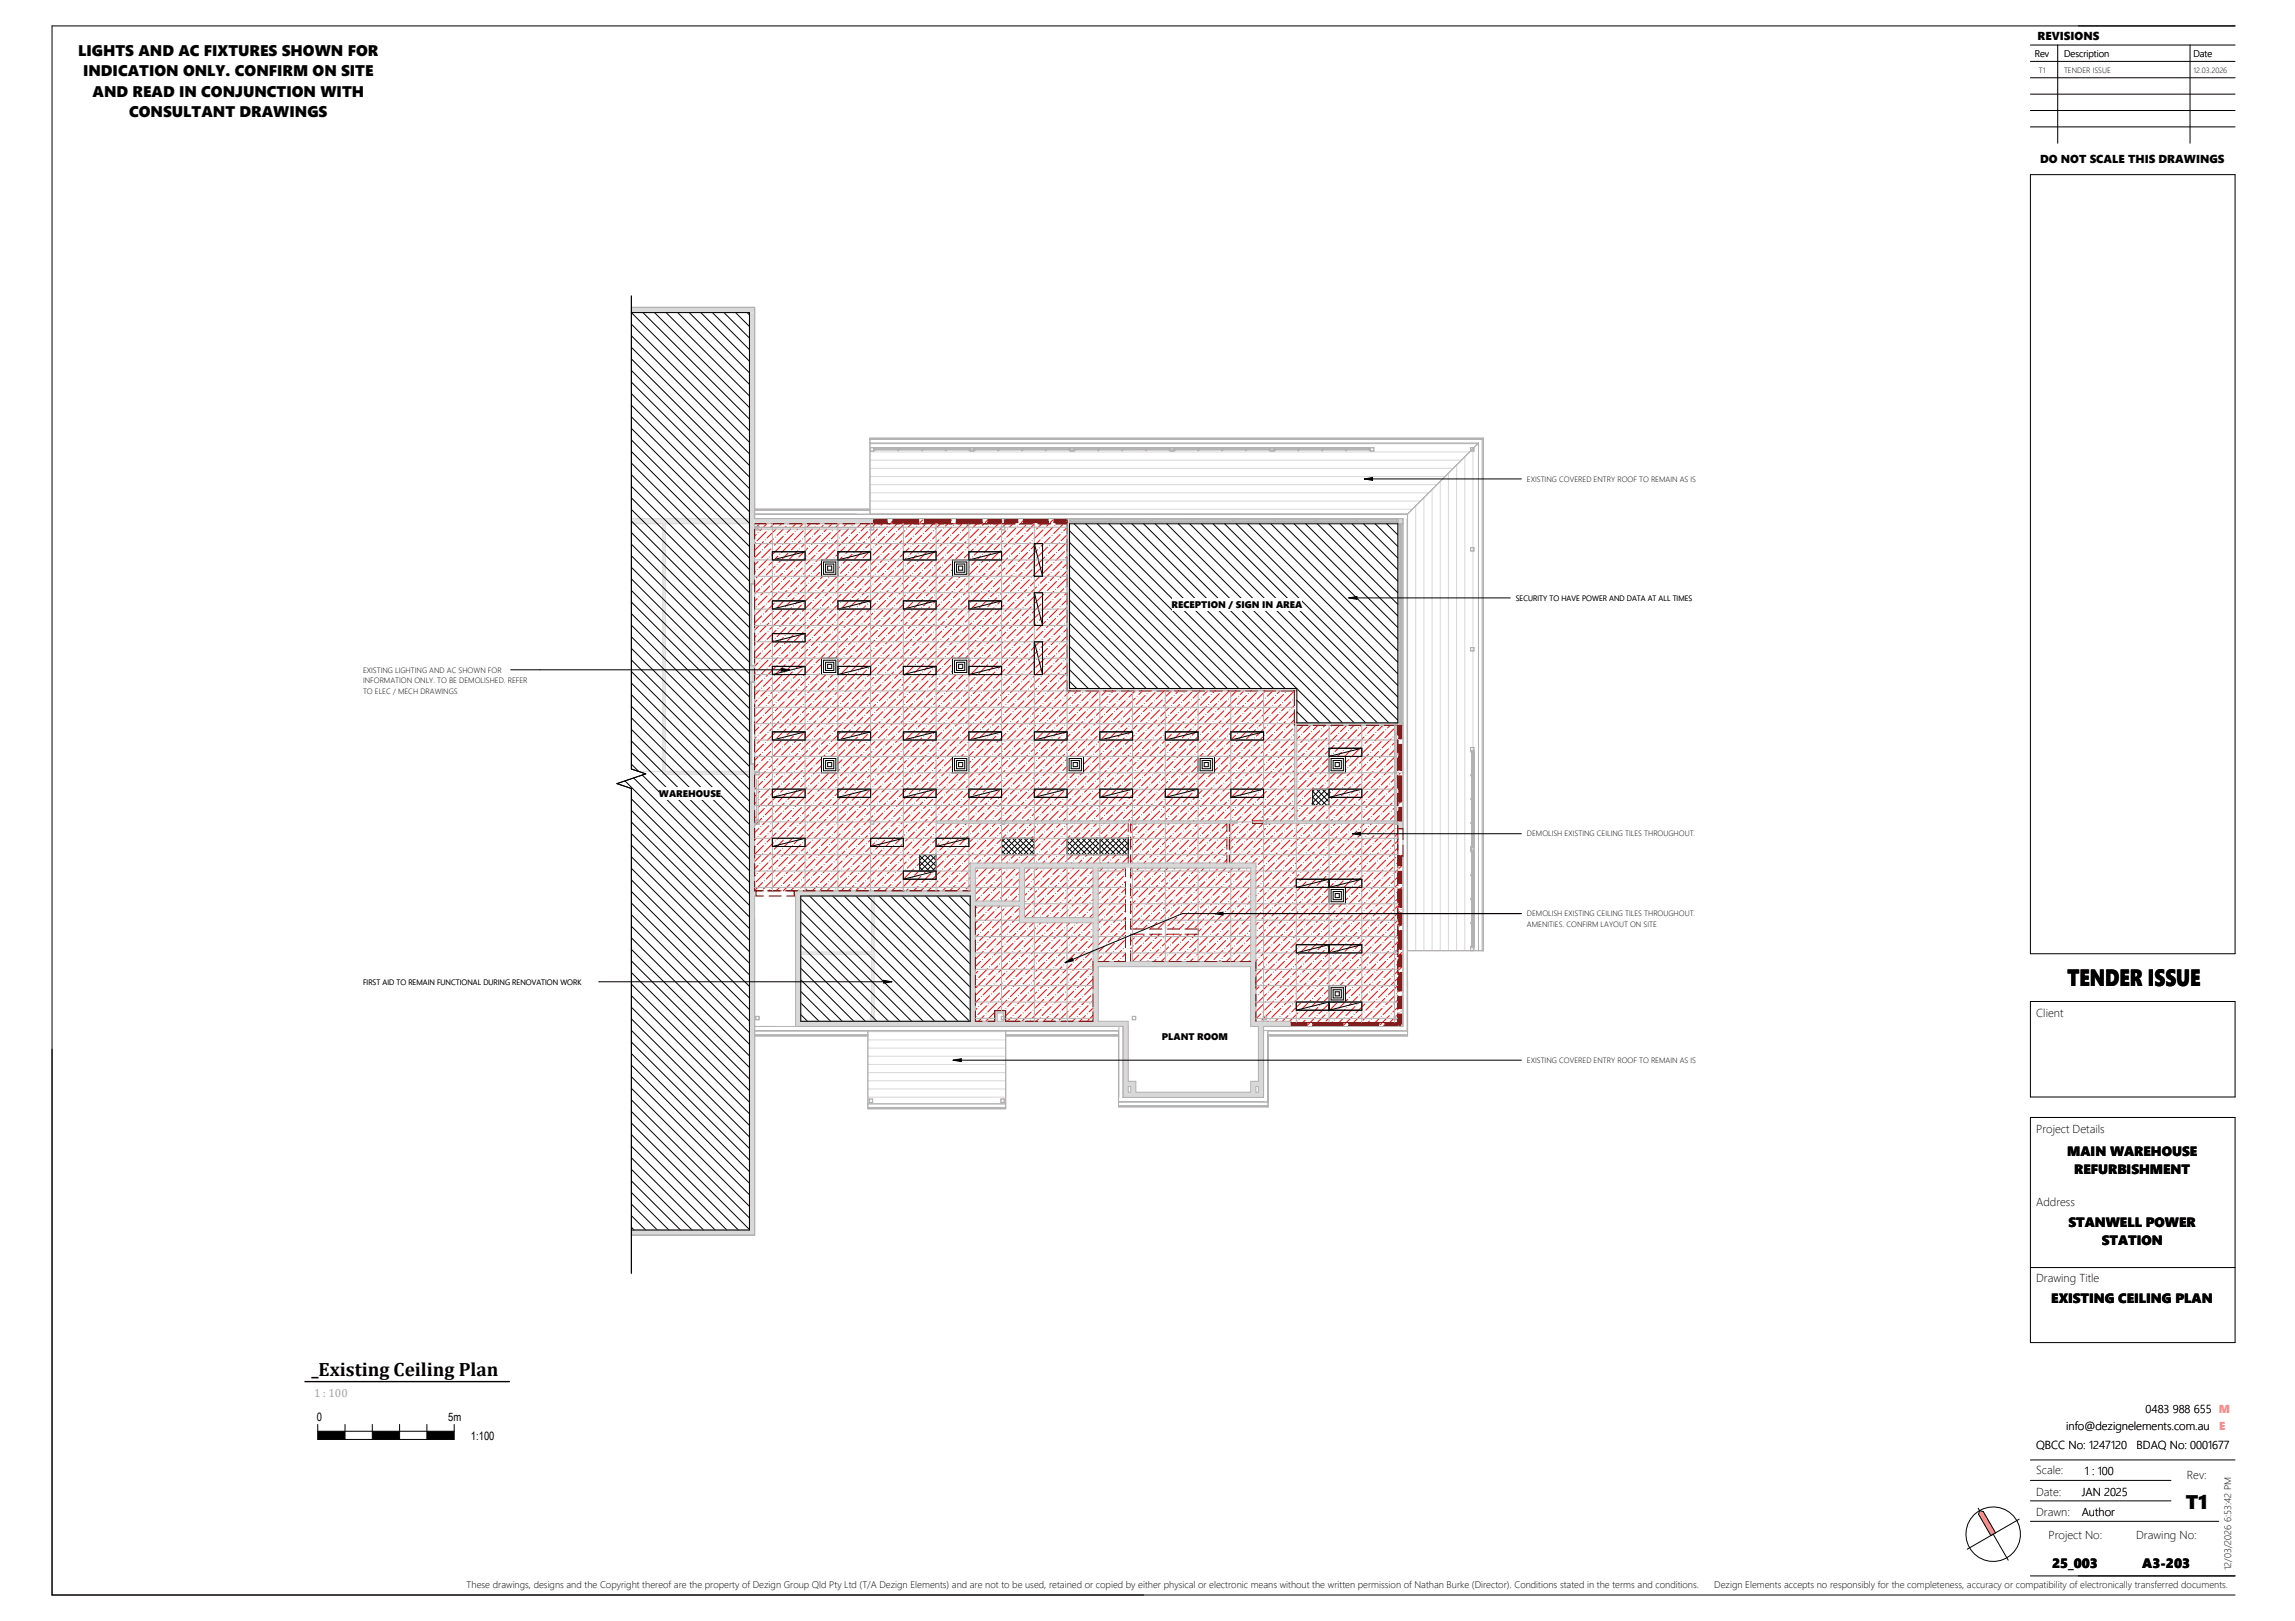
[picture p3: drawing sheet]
<svg xmlns="http://www.w3.org/2000/svg" width="841mm" height="594mm" viewBox="0 0 841 594" stroke-linecap="round" stroke-linejoin="round" font-family="sans-serif">
<defs><g id="words">
<text font-size="8.6" x="757.6" y="361.5">TENDER ISSUE</text>
<text font-size="7.2" x="800.9" y="552.8">T1</text>
<text font-size="7.1" x="114.1" y="504.1">_Existing Ceiling Plan</text>
<g font-size="5.6">
<text x="28.7" y="20.5">LIGHTS AND AC FIXTURES SHOWN FOR</text>
<text x="30.4" y="28">INDICATION ONLY. CONFIRM ON SITE</text>
<text x="33.9" y="35.5">AND READ IN CONJUNCTION WITH</text>
<text x="47.3" y="43">CONSULTANT DRAWINGS</text>
</g>
<g font-size="4.9">
<text x="757.5" y="423.6">MAIN WAREHOUSE</text>
<text x="760.1" y="430.2">REFURBISHMENT</text>
<text x="758" y="449.6">STANWELL POWER</text>
<text x="770.2" y="456.2">STATION</text>
<text x="751.7" y="477.7">EXISTING CEILING PLAN</text>
<text x="752" y="574.4">25_003</text>
<text x="785.1" y="574.4">A3-203</text>
</g>
<g font-size="4.2">
<text x="746.7" y="14.8">REVISIONS</text>
<text x="747.6" y="59.6">DO NOT SCALE THIS DRAWINGS</text>
<text x="746.1" y="372.7">Client</text>
<text x="746.1" y="415.2">Project Details</text>
<text x="746.1" y="442">Address</text>
<text x="746.1" y="469.9">Drawing Title</text>
<text x="116.1" y="520.7">0</text>
<text x="164.3" y="520.7">5m</text>
<text x="786.3" y="517.7">0483 988 655</text>
<text x="172.6" y="527.6">1:100</text>
<text x="757.2" y="524">info@dezignelements.com.au</text>
<text x="746.1" y="531.1">QBCC No: 1247120</text>
<text x="783" y="531.1">BDAQ No: 0001677</text>
<text x="746.1" y="540.3">Scale:</text>
<text x="764" y="540.4">1 : 100</text>
<text x="801.3" y="541.8">Rev:</text>
<text x="746.1" y="548.1">Date:</text>
<text x="762.8" y="548.1">JAN 2025</text>
<text x="746.1" y="555.4">Drawn:</text>
<text x="762.8" y="555.4">Author</text>
<text x="750.7" y="564">Project No:</text>
<text x="782.8" y="564">Drawing No:</text>
</g>
<text font-size="4.2" fill="#a3a3a3" x="115.1" y="511.9">1 : 100</text>
<g font-size="4.2" fill="#e2ec2d">
<text x="813.1" y="517.7">M</text>
<text x="813.3" y="524">E</text>
</g>
<g font-size="3.5">
<text x="745.6" y="20.9">Rev</text>
<text x="756.4" y="20.9">Description</text>
<text x="803.8" y="20.9">Date</text>
<text x="429.3" y="222.8">RECEPTION / SIGN IN AREA</text>
<text x="241.5" y="292.2">WAREHOUSE</text>
<text x="425.8" y="381.1">PLANT ROOM</text>
<text x="817.6" y="575.4" transform="rotate(-90 817.6 575.4)">12/03/2026 6:53:42 PM</text>
<text x="171" y="581.9">These drawings, designs and the Copyright thereof are the property of Dezign Group Qld Pty Ltd (T/A Dezign Elements) and are not to be used, retained or copied by either physical or electronic means without the written permission of Nathan Burke (Director). Conditions stated in the terms and conditions.</text>
<text x="628.2" y="581.9">Dezign Elements accepts no responsibly for the completeness, accuracy or compatibility of electronically transferred documents.</text>
</g>
<g font-size="2.8">
<text x="747.2" y="26.8">T1</text>
<text x="756.4" y="26.8">TENDER ISSUE</text>
<text x="803.8" y="26.8">12.03.2026</text>
<text x="559.5" y="176.5">EXISTING COVERED ENTRY ROOF TO REMAIN AS IS</text>
<text x="555.5" y="220.1">SECURITY TO HAVE POWER AND DATA AT ALL TIMES</text>
<text x="133" y="246.4">EXISTING LIGHTING AND AC SHOWN FOR</text>
<text x="133" y="250.3">INFORMATION ONLY. TO BE DEMOLISHED. REFER</text>
<text x="133" y="254.2">TO ELEC / MECH DRAWINGS</text>
<text x="559.5" y="306.5">DEMOLISH EXISTING CEILING TILES THROUGHOUT.</text>
<text x="559.5" y="335.8">DEMOLISH EXISTING CEILING TILES THROUGHOUT.</text>
<text x="559.5" y="339.7">AMENITIES. CONFIRM LAYOUT ON SITE</text>
<text x="133" y="360.8">FIRST AID TO REMAIN FUNCTIONAL DURING RENOVATION WORK</text>
<text x="559.5" y="389.5">EXISTING COVERED ENTRY ROOF TO REMAIN AS IS</text>
</g>
</g></defs>
<g fill="#d8d8d8">
<path d="M274.6 279.9v172.7h1.9v-172.7zM274.6 243.9v6h1.9v-6zM274.6 114.5v99.4h1.9v-99.4z"/>
<path d="M276.5 190v1.9h43.7v-1.9zM512.3 190v1.9h1.8v-1.9zM391 190v1.9h.9v-1.9zM366.9 190v1.9h1.3v-1.9z"/>
</g>
<path d="M231.4 190h43.2v1.9h-43.2z" fill="#ebebeb"/>
<g fill="#d8d8d8">
<path d="M391 191.9h.9v61.3h-.9z"/>
<path d="M391.9 252.3h83.3v.9h-83.3z"/>
<path d="M355.5 318.1h1.9v56.1h-1.9z"/>
<path d="M292.5 326.4h63v1.9h-63z"/>
<path d="M458.3 316.2h1.9v59.9h-1.9z"/>
<path d="M276.9 192.9h1.3v.4l-.1-.3h-1.1v1.2h1.1l.1-.3v.3h-1.3z"/>
<path d="M373.5 318.1h1.9v20h-1.9z"/>
<path d="M357.4 330.1h16.1v1.9h-16.1z"/>
<path d="M400.5 318.1h1.9v56.1h-1.9z"/>
<path d="M364.5 370.3h.9v3.9h-.9z"/>
<path d="M365.4 370.3h2.2v.9h-2.2z"/>
<path d="M375.4 336.2h25.1v1.9h-25.1z"/>
<path d="M422.4 352.3h35.9v1.9h-35.9z"/>
<path d="M355.5 316.2h102.8v1.9h-102.8z"/>
<path d="M474.3 264.9h37.9v.9h-.3l-.3-.9-.3 .1v.8h-37z"/>
<path d="M460.2 374.2h13v1.9h-13z"/>
<path d="M464.2 300.8v.9h46.7v-.9zM463 300.8v.9h1.1v-.9zM512.2 300.8v.9zM462.8 300.8l.1 .9zM511 300.8v.9h1.1v-.9h-.2l-.3 .5z"/>
<path d="M512.2 375.2v.9h1.9v-.9zM512.2 300.8v2.9h1.9v-2.9zM512.2 264.9v.9h1.9v-.9z"/>
<path d="M366.9 192.9v1.3h1.3v-1.3zM367 193h1.1v1.2h-1.1z"/>
<path d="M318.9 192.9v1.3h1.3v-1.3zM319 193h1.1v1.2h-1.1z"/>
<path d="M318.9 300.8v1.2h1.3v-1.2zM319 300.8h1.1v1.2h-1.1z"/>
<path d="M367.6 370.3v2.1h.6v1.3h-.6v.5h.9v-3.9zM367.6 372.5v1.1h.5v-1.1z"/>
<path d="M510.9 372.4v1.3h1.3v-1.3zM511 372.5h1.1v1.1h-1.1z"/>
<path d="M510.9 348.5v1.2h1.3v-1.2zM511 348.5h1.1v1.2h-1.1z"/>
<path d="M416.2 300.8v.9h37.1v-.9zM368.2 300.8v.9h46.7v-.9zM367 300.8v.9h1.1v-.9zM343.4 300.8v.9h23.5v-.9zM415 300.8v.9h1.1v-.9z"/>
</g>
<path d="M319.4 328.3v44.1h.8v1.3h-.8v.5h.9v-45.9zM319.4 372.5v1.1h.7v-1.1z" fill="#ebebeb"/>
<g fill="#fff">
<path d="M379.9 191v.5h10.6v-.5zM379.9 190.5v.4h10.6v-.4z"/>
<path d="M368.7 191v.5h10.7v-.5zM368.7 190.5v.4h10.7v-.4z"/>
<path d="M320.7 191v.5h10.9v-.5zM320.7 190.5v.4h10.9v-.4z"/>
<path d="M332.1 191v.5h11.2v-.5zM332.1 190.5v.4h11.2v-.4z"/>
<path d="M343.8 191v.5h11.2v-.5zM343.8 190.5v.4h11.2v-.4z"/>
<path d="M355.5 191v.5h10.9v-.5zM355.5 190.5v.4h10.9v-.4z"/>
</g>
<path d="M474.3 265.8h.9v35h-.9z" fill="#d8d8d8"/>
<g fill="#fff">
<path d="M473.7 375.2v.5h12.6v-.5zM473.7 374.7v.4h12.6v-.4z"/>
<path d="M486.8 375.2v.5h12.8v-.5zM486.8 374.7v.4h12.8v-.4z"/>
<path d="M500.1 375.2v.5h12.1v-.5zM500.1 374.7v.4h12.6v-.4z"/>
</g>
<path d="M462.9 372.4v1.3h1.3v-1.3zM463 372.5h1.1v1.1h-1.1z" fill="#d8d8d8"/>
<g fill="#fff">
<path d="M513.2 329.3v14.9h.5v-14.9zM512.7 329.3v14.9h.4v-14.9z"/>
<path d="M513.2 344.7v14.9h.5v-14.9zM512.7 344.7v14.9h.4v-14.9z"/>
<path d="M513.2 360.1v14.6h.5v-14.6zM512.7 360.1v14.6h.4v-14.6z"/>
<path d="M512.7 314.2v14.6h.4v-14.6zM513.2 314.2v14.6h.5v-14.6z"/>
<path d="M512.7 266.3v10.9h.4v-10.9zM513.2 266.3v10.9h.5v-10.9z"/>
<path d="M513.2 277.7v11.2h.5v-11.2zM512.7 277.7v11.2h.4v-11.2z"/>
<path d="M513.2 289.4v10.9h.5v-10.9zM512.7 289.4v10.9h.4v-10.9z"/>
</g>
<g fill="#d8d8d8">
<path d="M291.5 328.3h1.9v47.8h-1.9z"/>
<path d="M411.5 400.2h51.5v1.9h-51.5z"/>
<path d="M293.4 374.2h120v1.9h-120z"/>
<path d="M276.9 372.4v1.3h1.3v-1.3zM277 372.5h1.1v1.1h-1.1z"/>
</g>
<path d="M293.4 348.8h26v.9h-26z" fill="#ebebeb"/>
<g fill="#d8d8d8">
<path d="M276.9 282.7v1.2h1.3v-1.2zM277 282.7h1.1v1.2h-1.1z"/>
<path d="M276.9 300.8v1.2h1.3v-1.2zM277 300.8h1.1v1.2h-1.1z"/>
</g>
<g fill="#ebebeb">
<path d="M242.9 191.9h.9v91.9h-.9z"/>
<path d="M243.8 282.9h30.8v.9h-30.8z"/>
</g>
<g fill="#d8d8d8">
<path d="M231.4 450.7h43.2v1.9h-43.2z"/>
<path d="M411.5 376.1h1.9v24.1h-1.9z"/>
<path d="M414.3 396.2h1.9v4h-1.9z"/>
<path d="M413.4 396.2h.9v1.9h-.9z"/>
<path d="M458.3 396.2h1.9v4h-1.9z"/>
<path d="M461.1 376.1h1.9v24.1h-1.9z"/>
<path d="M460.2 396.2h.9v1.9h-.9z"/>
<path d="M402.4 352.3h20v1.9h-20z"/>
<path d="M318.5 402.7v1.3h1.3v-1.3zM318.6 402.8h1.1v1.1h-1.1z"/>
<path d="M366.8 402.7v1.3h1.2v-1.3zM366.8 402.8h1.2v1.1h-1.2z"/>
<path d="M414.9 372.4v1.3h1.3v-1.3zM415 372.5h1.1v1.1h-1.1z"/>
<path d="M462.9 300.8v1.2h1.3v-1.2zM463 300.8h1.1v1.2h-1.1z"/>
<path d="M366.9 300.8v1.2h1.3v-1.2zM367 300.8h1.1v1.2h-1.1z"/>
<path d="M414.9 300.8v1.2h1.3v-1.2zM415 300.8h1.1v1.2h-1.1z"/>
<path d="M366.9 372.4v1.3h1.3v-1.3zM367 372.5h1.1v1.1h-1.1z"/>
</g>
<path d="M318.9 372.4v1.3h1.3v-1.3zM319 372.5h1.1v1.1h-1.1z" fill="#ebebeb"/>
<g fill="#d8d8d8">
<path d="M510.9 300.8h.4h-.3v1.2h1.1v-1.2h-.2h.3v1.2h-1.3z"/>
<path d="M291 326.4v1.9h1.5v-1.9zM276.5 326.4v1.9h.6v-1.9z"/>
</g>
<g fill="#fff">
<path d="M391 307.2h12v6h-12z"/>
<path d="M337 313.2h6v6h-6z"/>
<path d="M367 307.2h12v6h-12z"/>
<path d="M403 307.2h10.4v6h-10.4z"/>
<path d="M481 289.2h6v6h-6z"/>
<path d="M276.5 191.9v134.5h79v-10.2h57.9v-3h-22.4v-6h22.4v-5.5h-45.2v.3h-1.3v-.3h-23.5v-.9h109.9v.9h-2.8v14.5h9.7v58h13v.5h39v-73v.3h-1.3v-.3h-46.7v.3h-1.3v-.3h-3.9v-.9h15.3v-47.6h-83.3v-61.3zM357.4 332v42.2h7.1v-3.9h4v3.9h32v-36.1h-27v-6.1zM510.9 372.4h1.3v1.3h-1.3zM462.9 372.4h1.3v1.3h-1.3zM511 372.5v1.1h1.1v-1.1zM463 372.5v1.1h1.1v-1.1zM487 361.2h6v6h-6zM414.3 318.1v22.3h24.8v1.9h-24.8v10h44v-34.2zM402.4 318.1v34.2h10v-34.2zM510.9 348.5h1.3v1.2h-1.3zM511 348.5v1.2h1.1v-1.2zM375.4 318.1v18.1h25.1v-18.1zM487 325.2h6v6h-6zM357.4 318.1v12h16.1v-12zM337 313.2h6v6h-6zM414.3 301.7v14.5h35.3v-14.5h-33.4v.3h-1.3v-.3zM367 307.2h12v6h-12zM318.9 300.8h1.3v1.2h-1.3zM276.9 300.8h1.3v1.2h-1.3zM511 301.7v.3h1.1v-.3zM463 301.7v.3h1.1v-.3zM415 301.7v.3h1.1v-.3zM367 301.7v.3h1.1v-.3zM319 300.8v1.2h1.1v-1.2zM277 300.8v1.2h1.1v-1.2zM475.2 265.8v35h36.1v-17.4l.2-.3 .4 .3v17.4h.3v-35h-.3v17.1l-.3 .2-.3-.2v-17.1zM277.4 285.2h.3l.2 .2-.1 15.1-.2 .2-.3-.2zM481 289.2h6v6h-6zM276.9 282.7h1.3v1.2h-1.3zM277 282.7v1.2h1.1v-1.2zM487 277.2h6v6h-6zM439 277.2h6v6h-6zM391 277.2h6v6h-6zM301 277.2h6v6h-6zM349 277.2h6v6h-6zM349 241.2h6v6h-6zM301 241.2h6v6h-6zM301 205.2h6v6h-6zM349 205.2h6v6h-6zM366.9 192.9h1.3v1.3h-1.3zM318.9 192.9h1.3v1.3h-1.3zM276.9 192.9h1.3v.4h36.3l.5 .4-.5 .2h-36.3v.3h-1.3zM367 193v1.2h1.1v-1.2zM319 193v1.2h1.1v-1.2zM277 193v1.2h1.1v-.3l-.7-.2v-.4h.7v-.3z"/>
<path d="M318 377.8v26.7h50.5v-26.7zM318.5 402.7h1.3v1.3h-1.3zM366.8 402.7h1.2v1.3h-1.2zM318.6 402.8v1.1h1.1v-1.1zM366.8 402.8v1.1h1.2v-1.1z"/>
</g>
<path d="M231.4 112.6h45.1v1.9h-45.1z" fill="#d8d8d8"/>
<path d="M318.8 162.4v26h197l23.1-23.1v-1.3h1.2l1.7-1.6zM318.9 164h184.6v1.3h-1.3l-.4-.4h-8.3v.2l-.4-.2h-8.4v.2l-.4-.2h-8.3v.2l-.4-.2h-8.4l-.4 .4h-1.2l-.5-.4h-8.3v.2l-.4-.2h-8.3v.2l-.4-.2h-8.4v.2l-.4-.2h-8.3l-.4 .4h-1.3l-.4-.4h-8.4v.2l-.4-.2h-8.3v.2l-.4-.2h-8.3v.2l-.4-.2h-8.4l-.4 .4h-1.3l-.4-.4h-8.3v.2l-.4-.2h-8.4v.2l-.4-.2h-8.3v.2l-.4-.2h-8.3l-.5 .4h-1.2l-.4-.4h-8.4v.2l-.4-.2h-8.3v.2l-.4-.2h-8.4v.2l-.4-.2h-8.3l-.4 .4h-1.3zM502.3 164.1v1.2h1.1v-1.2zM465.6 164.9v.4h1.2v-.4zM428.9 164.9v.4h1.2v-.4zM392.3 164.9v.4h1.2v-.4zM355.6 164.9v.4h1.2v-.4zM319 164.1v1.2h1.1v-1.2zM538.9 164.1v1.2l1.2-1.2z" fill="#fff"/>
<g fill="#d8d8d8">
<path d="M539.2 310.5h.9v1.2h-.9z"/>
<path d="M538.9 164v1.3h1.2v-1.3zM538.9 164.1h1.2v1.2h-1.2z"/>
<path d="M538.9 347.1v1.3h1.2v-1.3zM538.9 347.2h1.2v1.1h-1.2z"/>
<path d="M538.9 310.5v1.3h1.2v-1.3zM538.9 310.5h1.2v1.2h-1.2z"/>
<path d="M538.9 273.9v1.2h1.2v-1.2zM538.9 273.9h1.2v1.2h-1.2z"/>
<path d="M538.9 237.3v1.2h1.2v-1.2zM538.9 237.3h1.2v1.2h-1.2z"/>
<path d="M538.9 200.7v1.2h1.2v-1.2zM538.9 200.7h1.2v1.2h-1.2z"/>
<path d="M392.2 164v1.3h1.3v-1.3zM392.3 164.1h1.2v1.2h-1.2z"/>
<path d="M428.9 164v1.3h1.3v-1.3zM428.9 164.1h1.2v1.2h-1.2z"/>
<path d="M465.6 164v1.3h1.2v-1.3zM465.6 164.1h1.2v1.2h-1.2z"/>
<path d="M502.2 164v1.3h1.3v-1.3zM502.3 164.1h1.1v1.2h-1.1z"/>
<path d="M318.9 164v1.3h1.3v-1.3zM319 164.1h1.1v1.2h-1.1z"/>
<path d="M355.6 164v1.3h1.2v-1.3zM355.6 164.1h1.2v1.2h-1.2z"/>
<path d="M502.2 164.1v.8zM465.6 164.1v.8h1.2v-.8zM466.8 164.1v.8zM428.9 164.1v.8h1.2v-.8zM428.9 164.1v.8zM392.2 164.1v.8zM392.3 164.1v.8h1.2v-.8zM355.6 164.1v.8zM355.6 164.1v.8h1.2v-.8z"/>
</g>
<path d="M515.8 188.4v160h23.1v-1.3l.3-.4v-8.3h-.2l.2-.4v-8.4h-.2l.2-.4v-8.3h-.2l.2-.4v-8.3l-.3-.4v-1.3l.3-.4v-8.3h-.2l.2-.4v-8.4h-.2l.2-.4v-8.3h-.2l.2-.4v-8.4l-.3-.4v-1.2h1.2v74.5h1.7v-186l-1.7 1.6v1.3h-1.2zM538.9 347.2v1.1h1.2v-1.1zM538.9 310.5v1.2h.3v-1.2zM538.9 273.9v1.2h1.2v-1.2zM538.9 237.3h1.2v1.2h-1.2zM538.9 237.3v1.2h1.2v-1.2zM538.9 200.7h1.2v1.2h-1.2zM538.9 200.7v1.2h1.2v-1.2zM538.9 165.3h1.2v-1.2z" fill="#fff"/>
<path d="M513.2 192.4v13.8" fill="none" stroke="#d8d8d8" stroke-width=".37"/>
<g fill="#d8d8d8">
<path d="M512.7 264.4h1v.5h-1z"/>
<path d="M512.7 191.9h1v.5h-1z"/>
<path d="M497.5 190.9l14.3 .1z"/>
<path d="M391.9 190.5h.5v1h-.5z"/>
<path d="M511.8 190.5h.5v1h-.5z"/>
<path d="M437.3 190.9l14.6 .1z"/>
</g>
<path d="M407.2 191h14.6" fill="none" stroke="#d8d8d8" stroke-width=".37"/>
<g fill="#d8d8d8">
<path d="M422.3 190.9l14.5 .1z"/>
<path d="M392.4 190.9l14.3 .1z"/>
</g>
<path d="M467.4 191h14.5" fill="none" stroke="#d8d8d8" stroke-width=".37"/>
<g fill="#d8d8d8">
<path d="M452.4 190.9l14.5 .1z"/>
<path d="M482.4 190.9l14.6 .1z"/>
<path d="M497 190.5h.5v1h-.5z"/>
<path d="M481.9 190.5h.5v1h-.5z"/>
<path d="M466.9 190.5h.5v1h-.5z"/>
<path d="M451.9 190.5h.5v1h-.5z"/>
<path d="M436.8 190.5h.5v1h-.5z"/>
<path d="M421.8 190.5h.5v1h-.5z"/>
<path d="M406.7 190.5h.5v1h-.5z"/>
</g>
<path d="M513.2 206.7v14.1M513.2 221.3v14.1" fill="none" stroke="#d8d8d8" stroke-width=".37"/>
<g fill="#d8d8d8">
<path d="M512.7 206.2h1v.5h-1z"/>
<path d="M512.7 220.8h1v.5h-1z"/>
</g>
<path d="M513.2 235.9v14.1M513.2 250.5v13.9" fill="none" stroke="#d8d8d8" stroke-width=".37"/>
<g fill="#d8d8d8">
<path d="M512.7 235.4h1v.5h-1z"/>
<path d="M512.7 250h1v.5h-1z"/>
</g>
<g fill="none" stroke="#d8d8d8" stroke-width=".37">
<path d="M318.8 162.6h222.7M318.8 165.6h219.7M318.8 168.6h216.7M318.8 171.6h213.7M318.8 174.6h210.8M318.8 177.6h207.8M524.8 179.4v169M527.8 176.4v172M530.8 173.4v175M533.8 170.4v178M536.8 167.4v181M539.8 164.4v110.7"/>
<path d="M231.4 191.9h11.5v91.9h31.7M231.4 190h43.2M274.6 191.9h-30.8v91h30.8M318.8 180.6h204.8M318.8 183.6h201.8M318.8 186.6h198.8M515.8 188.4h.1M518.8 185.4v163M521.8 182.4v166M274.6 213.9v30M274.6 249.9v18.3M274.6 279.6v.3"/>
<path d="M233.9 282.6h9M243.8 282.6h30.8M319.4 328.3v20.5h-26M320.3 328.3v45.9M293.4 349.7h26v24.5M539.8 347.2v1.1M318 378.1h50.5M318.9 372.4h1.3v1.3h-1.3zM320.1 372.5h-1.1v1.1M318 381.1h50.5M318 384.1h50.5M318 387.1h50.5"/>
<path d="M318 390.1h50.5M318 393.1h50.5M318 396h50.5M318 399h50.5M318 402h50.5"/>
</g>
<g fill="none" stroke="#f00" stroke-width=".37">
<path d="M276.8 198.8h.1M277.1 195.8l-.6 .6M277.8 195.1v.1M278.1 192.2l-1.6 1.6M279.1 193.9l-.7 .6M279.8 198.5l-3.3 3.2M280.5 197.8h-.1M280.8 194.8l-3.3 3.4M281 191.9l-1.3 1.4M281.5 194.2h-.1M283.4 197.5l-3.3 3.3M283.7 191.9l-1.4 1.4"/>
<path d="M284.1 196.8h.1M284.4 193.9l-3.3 3.3M285.1 193.2h.1M286.3 191.9l-.6 .6M286.8 199.5h-.1M287 193.9l-2.3 2.3M287.1 196.5l-3.4 3.3M287.8 195.8h-.1M288.1 192.9l-.5 .4M288.7 192.2h.1M289.7 193.9l-1.3 1.3M289.7 199.1l-3.3 3.4"/>
<path d="M290.4 198.5h.1M290.7 195.5l-3.3 3.3M291.4 194.8h.1M291.6 191.9l-1.3 1.4M292.3 193.9l-.3 .3M293.4 198.2l-3.4 3.3M294 197.5h.1M294.3 191.9l-1.4 1.4M294.4 194.5l-3.4 3.3M296.9 191.9l-1.2 1.3M297 197.2l-3.3 3.3M297.6 193.9l-2.9 2.9"/>
<path d="M297.7 196.5h.1M298.7 192.8v.1M299.6 191.9l-.3 .3M299.7 199.8l-3.4 3.3M300.3 193.9l-2 1.9M300.3 199.1h.1M300.7 196.2l-3.4 3.3M301.3 195.5h.1M301.6 192.5l-.7 .8M303 193.9l-1 .9M303.3 198.8l-3.3 3.3M304 198.1v.1"/>
<path d="M304.3 195.2l-3.3 3.3M304.9 191.9l-1.3 1.4M305 194.5h.1M307 197.8l-3.4 3.3M307.5 191.9l-1.3 1.4M307.6 197.1v.1M307.9 194.2l-3.3 3.3M310.2 191.9l-.9 1M310.3 199.8h.1M310.6 196.8l-3.3 3.3M310.9 193.9l-2.6 2.6M311.3 196.1v.1"/>
<path d="M311.6 193.2l-.1 .1M312.3 192.5h.1M313.2 199.5l-3.3 3.3M313.6 193.9l-1.7 1.6M313.9 198.8h.1M314.2 195.8l-3.3 3.3M314.9 195.1v.1M315.2 192.2l-1 1.1M316.9 198.5l-3.3 3.3M317.6 197.8h.1M317.9 194.8l-3.3 3.4M318.1 191.9l-2.5 2.6"/>
<path d="M318.6 194.2h.1M320.5 197.5l-3.3 3.3M320.8 191.9l-1.6 1.6M321.2 196.8h.1M321.5 193.8l-3.3 3.4M321.7 191l-.5 .5M322.2 193.2h.1M322.2 190.5l-.4 .4M323.4 191.9l-.5 .6M323.9 199.5h.1M324.2 196.5l-3.3 3.3M324.3 191l-.4 .5"/>
<path d="M324.9 195.8h-.1M324.9 190.5l-.5 .4M325.2 192.9l-3.3 3.3M325.9 192.2h-.1M326.8 199.1l-3.3 3.4M327 191l-.5 .5M327.5 198.5h.1M327.5 190.5l-.4 .4M327.8 195.5l-3.3 3.3M328.5 194.8h.1M328.7 191.9l-3.2 3.3M329.5 191.2h.1"/>
<path d="M330.2 190.5h.1M330.5 198.2l-3.3 3.3M331.2 197.5h-.1M331.4 191.9l-2.2 2.3M331.5 194.5l-3.3 3.3M332.2 193.8h-.1M332.3 191l-.2 .2M332.5 190.9h-.1M334 191.9l-1.2 1.3M334.1 197.2l-3.3 3.3M334.8 196.5h.1M334.9 191l-.4 .5"/>
<path d="M335.1 193.5l-3.3 3.3M335.5 190.5l-.5 .4M335.8 192.8v.1M336.7 191.9l-.3 .3M336.8 199.8l-3.3 3.3M337.5 199.1h-.1M337.6 191l-.5 .5M337.8 196.2l-3.3 3.3M338.1 190.5l-.4 .4M338.5 195.5h-.1M338.8 192.5l-3.3 3.3M340.2 191l-.1 .2"/>
<path d="M340.4 198.8l-3.3 3.3M340.8 190.5l-.5 .4M341.1 198.1v.1M341.4 195.2l-3.3 3.3M342 191.9l-2.9 2.9M342.1 194.5h.1M343.1 190.8v.1M344.1 197.8l-3.3 3.3M344.7 191.9l-2 1.9M344.8 197.1l-.1 .1M345.1 194.2l-3.3 3.3M345.6 191l-.5 .5"/>
<path d="M345.8 193.5h-.1M346.1 190.5l-.4 .4M347.3 191.9l-.9 1M347.4 199.8h.1M347.7 196.8l-3.3 3.3M348.2 191l-.4 .5M348.4 196.1v.1M348.7 193.2l-3.3 3.3M348.8 190.5l-.5 .4M349.4 192.5h.1M350.4 199.5l-3.3 3.3M350.9 191l-.5 .5"/>
<path d="M351.1 198.8h-.1M351.4 195.8l-3.4 3.3M351.4 190.5l-.4 .4M352.1 195.1l-.1 .1M352.4 192.2l-3.4 3.3M354 198.5l-3.3 3.3M354.1 190.5l-.4 .4M354.7 197.8h.1M355 194.8l-3.3 3.4M355.3 191.9l-2.6 2.6M355.7 194.2h.1M356 191.2l-.3 .3"/>
<path d="M356.7 190.5h.1M357.7 197.5l-3.4 3.3M357.9 191.9l-1.6 1.6M358.3 196.8h.1M358.7 193.8l-3.4 3.4M358.8 191l-.4 .5M359.3 193.2h.1M359.4 190.5l-.5 .4M360.6 191.9l-.6 .6M361 199.5h.1M361.3 196.5l-3.3 3.3M361.5 191l-.5 .5"/>
<path d="M362 195.8h.1M362 190.5l-.4 .4M362.3 192.9l-3.3 3.3M363 192.2h.1M364 199.1l-3.4 3.4M364.1 191l-.4 .5M364.6 198.5h.1M364.7 190.5l-.5 .4M365 195.5l-3.4 3.3M365.6 194.8h.1M365.9 191.9l-3.3 3.3M367.6 198.2l-3.3 3.3"/>
<path d="M368.3 197.5h.1M368.5 191.9l-2.2 2.3M368.6 194.5l-3.3 3.3M369.3 193.8h.1M369.4 191l-.4 .5M369.6 190.9h-.1M371.2 191.9l-1.3 1.3M371.3 197.2l-3.4 3.3M371.9 196.5h.1M372.1 191l-.5 .5M372.2 193.5l-3.3 3.3M372.6 190.5l-.4 .4"/>
<path d="M372.9 192.8v.1M373.8 191.9l-.2 .3M373.9 199.8l-3.3 3.3M374.6 199.1h.1M374.7 191l-.4 .5M374.9 196.2l-3.3 3.3M375.3 190.5l-.5 .4M375.6 195.5h.1M375.9 192.5l-3.3 3.3M377.4 191l-.2 .2M377.5 198.8l-3.3 3.3M377.9 190.5l-.4 .4"/>
<path d="M378.2 198.1v.1M378.5 195.2l-3.3 3.3M379.1 191.9l-2.9 2.9M379.2 194.5h.1M380.2 190.8v.1M381.2 197.8l-3.3 3.3M381.8 191.9l-1.9 1.9M381.9 197.1v.1M382.2 194.2l-3.3 3.3M382.7 191l-.5 .5M382.9 193.5h.1M383.2 190.5l-.4 .4"/>
<path d="M384.4 191.9l-.9 1M384.5 199.8h.1M384.8 196.8l-3.3 3.3M385.3 191l-.4 .5M385.5 196.1v.1M385.8 193.2l-3.3 3.3M385.9 190.5l-.5 .4M386.5 192.5h.1M387.5 199.5l-3.3 3.3M388 191l-.5 .5M388.2 198.8h.1M388.5 195.8l-3.3 3.3"/>
<path d="M388.5 190.5l-.4 .4M389.2 195.1l-.1 .1M389.5 192.2l-3.3 3.3M391 193.3l-1.2 1.2M391 195.9l-2.2 2.3M391 198.6l-3.2 3.2M276.8 209.4l-.3 .3M277.5 219.4l-1 .9M277.5 208.7v.1M277.8 205.8l-1.3 1.2M278.1 218.7h.1M278.4 215.7l-1.9 1.9"/>
<path d="M278.5 205.1h-.1M278.8 202.1l-2.3 2.3M279.1 215v.1M279.4 212.1l-2.9 2.9M279.5 201.4l-.1 .1M280.1 211.4h.1M280.4 208.4l-3.3 3.3M281.1 218.4l-3.3 3.3M281.1 207.7v.1M281.4 204.8l-3.3 3.3M281.8 217.7h.1M282.1 214.7l-3.3 3.3"/>
<path d="M282.1 204.1h.1M282.4 201.1l-3.3 3.4M282.8 214v.1M283.1 211.1l-3.3 3.3M283.1 200.4v.1M283.8 210.4h-.1M284.1 207.4l-3.3 3.3M284.7 217.4l-3.3 3.3M284.8 206.7l-.1 .1M285.1 203.8l-3.3 3.3M285.4 216.7h.1M285.7 213.7l-3.3 3.3"/>
<path d="M285.8 203.1h-.1M286.1 200.1l-3.3 3.4M286.4 213v.1M286.7 210.1l-3.3 3.3M287.4 209.4h.1M287.7 206.4l-3.3 3.4M288.1 219.3v.1M288.4 216.4l-3.3 3.3M288.4 205.8h.1M288.7 202.8l-3.3 3.3M289.1 215.7h.1M289.4 212.7l-3.3 3.4"/>
<path d="M289.4 202.1h.1M290.1 212.1h-.1M290.4 209.1l-3.3 3.3M291 219l-3.3 3.3M291.1 208.4h-.1M291.4 205.4l-3.3 3.4M291.7 218.3v.1M292 215.4l-3.3 3.3M292.1 204.8h-.1M292.4 201.8l-3.3 3.3M292.7 214.7h.1M293 211.7l-3.3 3.4"/>
<path d="M293.1 201.1h-.1M293.7 211.1h.1M294 208.1l-3.3 3.3M294.7 218l-3.3 3.4M294.7 207.4h.1M295 204.5l-3.3 3.3M295.4 217.4h-.1M295.7 214.4l-3.3 3.3M295.7 203.8h.1M296 200.8l-3.3 3.3M296.4 213.7h-.1M296.7 210.7l-3.3 3.4"/>
<path d="M296.7 200.1h.1M297.4 210.1h-.1M297.7 207.1l-3.3 3.3M298.3 217l-3.3 3.4M298.4 206.4h-.1M298.7 203.5l-3.4 3.3M299 216.4h.1M299.3 213.4l-3.3 3.3M299.4 202.8h-.1M300 212.7h.1M300.3 209.8l-3.3 3.3M301 219.7l-3.3 3.3"/>
<path d="M301 209.1h.1M301 206.4l-3 3M301.5 211.2l-.8 .9M301.7 219h-.1M302 216.1l-3.3 3.3M302.3 202.5l-3.3 3.3M302.7 215.4h-.1M303 212.4l-3.3 3.3M303 201.8h.1M303.7 211.7h-.1M304.6 218.7l-3.3 3.3M305 205.1l-.1 .1"/>
<path d="M305.3 218h.1M305.6 215.1l-3.3 3.3M305.6 204.4v.1M306 201.5l-3.4 3.3M306.3 214.4h.1M306.6 211.4l-3.3 3.3M306.6 200.8h.1M307.3 210.7h.1M307.6 207.8l-.6 .5M308.3 217.7l-3.3 3.3M308.3 207.1h.1M308.6 204.1l-1.6 1.6"/>
<path d="M309 217h-.1M309.3 214.1l-3.3 3.3M309.3 203.4v.1M309.6 200.5l-3.3 3.3M310 213.4h-.1M310.3 210.4l-3.3 3.3M311 209.7l-.1 .1M311.3 206.8l-3.4 3.3M311.6 219.7h.1M311.9 216.7l-3.3 3.3M311.9 206.1h.1M312.3 203.1l-3.4 3.3"/>
<path d="M312.6 216v.1M312.9 213.1l-3.3 3.3M312.9 202.4v.1M313.6 212.4h.1M313.9 209.4l-3.3 3.3M314.6 219.4l-3.3 3.3M314.6 208.7v.1M314.9 205.8l-3.3 3.3M315.3 218.7h-.1M315.6 215.7l-3.3 3.3M315.6 205.1h.1M315.9 202.1l-3.3 3.3"/>
<path d="M316.3 215l-.1 .1M316.6 212.1l-3.4 3.3M316.6 201.4v.1M317.2 211.4h.1M317.6 208.4l-3.4 3.3M318.2 218.4l-3.3 3.3M318.2 207.7v.1M318.6 204.8l-3.4 3.3M318.9 217.7h.1M319.2 214.7l-3.3 3.3M319.2 204.1h.1M319.5 201.1l-3.3 3.4"/>
<path d="M319.9 214v.1M320.2 211.1l-3.3 3.3M320.2 200.4v.1M320.9 210.4h.1M321.2 207.4l-3.3 3.3M321.9 217.4l-3.3 3.3M321.9 206.7v.1M322.2 203.8l-3.3 3.3M322.6 216.7h-.1M322.9 213.7l-3.4 3.3M322.9 203.1h.1M323.2 200.1l-3.3 3.4"/>
<path d="M323.5 213v.1M323.9 210.1l-3.4 3.3M324.5 209.4h.1M324.8 206.4l-3.3 3.4M325.2 219.3v.1M325.5 216.4l-3.3 3.3M325.5 205.8h.1M325.8 202.8l-3.3 3.3M326.2 215.7h.1M326.5 212.7l-3.3 3.4M326.5 202.1h.1M327.2 212.1h.1"/>
<path d="M327.5 209.1l-3.3 3.3M328.2 219l-3.4 3.3M328.2 208.4h.1M328.5 205.4l-3.3 3.4M328.8 218.3v.1M329.2 215.4l-3.4 3.3M329.2 204.8h.1M329.5 201.8l-3.3 3.3M329.8 214.7h.1M330.2 211.7l-3.4 3.4M330.2 201.1h.1M330.8 211.1h.1"/>
<path d="M331.1 208.1l-3.3 3.3M331.8 218l-3.3 3.4M331.8 207.4h.1M332.1 204.5l-3.3 3.3M332.5 217.4h.1M332.8 214.4l-3.3 3.3M332.8 203.8h.1M333.1 200.8l-3.3 3.3M333.5 213.7h.1M333.8 210.7l-3.3 3.4M333.8 200.1h.1M334.5 210.1h.1"/>
<path d="M334.8 207.1l-3.3 3.3M335.5 217l-3.4 3.4M335.5 206.4h.1M335.8 203.5l-3.3 3.3M336.1 216.4h.1M336.4 213.4l-3.3 3.3M336.5 202.8h-.1M337.1 212.7h.1M337.4 209.8l-3.3 3.3M338.1 219.7l-3.3 3.3M338.1 209.1h.1M338.4 206.1l-3.3 3.3"/>
<path d="M338.8 219h.1M339.1 216.1l-3.3 3.3M339.1 205.4h.1M339.4 202.5l-3.3 3.3M339.8 215.4h.1M340.1 212.4l-3.3 3.3M340.1 201.8h.1M340.8 211.7h.1M341.1 208.8l-3.3 3.3M341.8 218.7l-3.4 3.3M341.8 208.1h.1M342.1 205.1l-3.3 3.3"/>
<path d="M342.4 218h.1M342.7 215.1l-3.3 3.3M342.8 204.4l-.1 .1M343.1 201.5l-3.3 3.3M343.4 214.4h.1M343.7 211.4l-3.3 3.3M343.8 200.8h-.1M344.4 210.7h.1M344.7 207.8l-3.3 3.3M345.4 217.7l-3.3 3.3M345.4 207.1h.1M345.7 204.1l-3.3 3.3"/>
<path d="M346.1 217h.1M346.4 214.1l-3.3 3.3M346.4 203.4v.1M346.7 200.5l-3.3 3.3M347.1 213.4h.1M347.4 210.4l-3.3 3.3M348.1 209.7l-.1 .1M348.4 206.8l-3.3 3.3M348.7 219.7h.1M349 208.8l-.3 .3M349 216.7l-3.3 3.3M349.3 211.2l-1.6 1.5"/>
<path d="M349.4 203.1l-3.3 3.3M349.7 216v.1M350 213.1l-3.3 3.3M350.1 202.4l-.1 .1M350.7 212.4h.1M351.7 219.4l-3.3 3.3M351.9 211.2l-.5 .5M352.4 218.7h.1M352.7 215.7l-3.3 3.3M352.7 205.1h.1M353 202.1l-3 3.1M353.4 215v.1"/>
<path d="M353.7 212.1l-3.3 3.3M353.7 201.4v.1M354.4 211.4h-.1M355.3 218.4l-3.3 3.3M355.4 207.7l-.1 .1M355.7 204.8l-.7 .6M356 217.7h.1M356.3 214.7l-3.3 3.3M356.4 204.1h-.1M356.7 201.1l-3.3 3.4M357 214v.1M357.3 211.1l-3.3 3.3"/>
<path d="M357.4 200.4l-.1 .1M358 210.4h.1M358.3 207.4l-3.3 3.3M359 217.4l-3.3 3.3M359 206.7v.1M359.3 203.8l-3.3 3.3M359.7 216.7h-.1M360 213.7l-3.3 3.3M360 203.1h.1M360.3 200.1l-3.3 3.4M360.7 213l-.1 .1M361 210.1l-3.3 3.3"/>
<path d="M361.7 209.4h-.1M362 206.4l-3.3 3.4M362.3 219.3v.1M362.6 216.4l-3.3 3.3M362.7 205.8h-.1M363 202.8l-3.4 3.3M363.3 215.7h.1M363.6 212.7l-3.3 3.4M363.7 202.1h-.1M364.3 212.1h.1M364.6 209.1l-3.3 3.3M365.3 219l-3.3 3.3"/>
<path d="M365.3 208.4h.1M365.6 205.4l-3.3 3.4M366 218.3l-.1 .1M366.3 215.4l-3.3 3.3M366.3 204.8h.1M366.6 201.8l-3.3 3.3M367 214.7h-.1M367.3 211.7l-3.3 3.4M367.3 201.1h.1M368 211.1h-.1M368.3 208.1l-3.3 3.3M368.9 218l-3.3 3.4"/>
<path d="M369 207.4h-.1M369.3 204.5l-3.4 3.3M369.6 217.4h.1M369.9 214.4l-3.3 3.3M369.9 203.8h.1M370.3 200.8l-3.4 3.3M370.6 213.7h.1M370.9 210.7l-3.3 3.4M370.9 200.1h.1M371.6 210.1h.1M371.9 207.1l-3.3 3.3M372.6 217l-3.3 3.4"/>
<path d="M372.6 206.4h.1M372.9 203.5l-3.3 3.3M373.3 216.4h-.1M373.6 213.4l-3.3 3.3M373.6 202.8h.1M374.3 212.7h-.1M374.6 209.8l-3.3 3.3M375.2 219.7l-3.3 3.3M375.3 209.1h-.1M375.6 206.1l-3.4 3.3M375.9 219h.1M376.2 216.1l-3.3 3.3"/>
<path d="M376.2 205.4h.1M376.6 202.5l-3.4 3.3M376.9 215.4h.1M377.2 212.4l-3.3 3.3M377.2 201.8h.1M377.9 211.7h.1M378.2 208.8l-3.3 3.3M378.9 218.7l-3.3 3.3M378.9 208.1h.1M379.2 205.1l-3.3 3.3M379.6 218h-.1M379.9 215.1l-3.3 3.3"/>
<path d="M379.9 204.4v.1M380.2 201.5l-3.3 3.3M380.6 214.4h-.1M380.9 211.4l-3.4 3.3M380.9 200.8h.1M381.5 210.7h.1M381.9 207.8l-3.4 3.3M382.5 217.7l-3.3 3.3M382.5 207.1h.1M382.9 204.1l-3.4 3.3M383.2 217h.1M383.5 214.1l-3.3 3.3"/>
<path d="M383.5 203.4v.1M383.8 200.5l-3.3 3.3M384.2 213.4h.1M384.5 210.4l-3.3 3.3M385.2 209.7v.1M385.5 206.8l-3.3 3.3M385.9 219.7h-.1M386.2 216.7l-3.3 3.3M386.2 206.1h.1M386.5 203.1l-3.3 3.3M386.9 216l-.1 .1M387.2 213.1l-3.4 3.3"/>
<path d="M387.2 202.4v.1M387.8 212.4h.1M388.2 209.4l-3.4 3.3M388.8 219.4l-3.3 3.3M388.8 208.7v.1M389.1 205.8l-3.3 3.3M389.5 218.7h.1M389.8 215.7l-3.3 3.3M389.8 205.1h.1M390.1 202.1l-3.3 3.3M390.5 215v.1M390.8 212.1l-3.3 3.3"/>
<path d="M390.8 201.4v.1M391 203.9l-.5 .6M391 206.5l-1.5 1.6M391 209.2l-2.5 2.5M391 217.2l-.9 .8M391 219.8l-1.9 1.9M276.8 235.9h.1M277.1 233l-.6 .5M277.1 222.3h.1M277.8 232.3h.1M278.1 229.3l-1.6 1.6M278.8 239.3l-2.3 2.2"/>
<path d="M278.8 228.6h.1M279.1 225.7l-2.6 2.5M279.5 238.6h-.1M279.8 235.6l-3.3 3.2M279.8 225h.1M280.1 222l-3.3 3.3M280.5 234.9h-.1M280.8 232l-3.3 3.3M280.8 221.3v.1M281.5 231.3h-.1M281.8 228.3l-3.4 3.3M282.4 238.3l-3.3 3.3"/>
<path d="M282.4 227.6v.1M282.8 224.7l-3.4 3.3M283.1 237.6h.1M283.4 234.6l-3.3 3.3M283.4 224h.1M283.7 221l-3.3 3.3M284.1 233.9h.1M284.4 231l-3.3 3.3M284.4 220.3v.1M285.1 230.3h.1M285.4 227.3l-3.3 3.3M286.1 237.3l-3.3 3.3"/>
<path d="M286.1 226.6v.1M286.4 223.7l-3.3 3.3M286.8 236.6h-.1M287.1 233.6l-3.4 3.3M287.1 223h.1M287.4 220l-3.3 3.3M287.8 232.9l-.1 .1M288.1 230l-3.4 3.3M288.7 239.9l-3.3 3.3M288.7 229.3h.1M289.1 226.3l-3.4 3.3M289.4 239.2v.1"/>
<path d="M289.7 236.3l-3.3 3.3M289.7 225.6v.1M290 222.7l-3.3 3.3M290.4 235.6h.1M290.7 232.6l-3.3 3.3M290.7 222h.1M291.4 231.9v.1M291.7 229l-3.3 3.3M292.4 238.9l-3.3 3.3M292.4 228.3h.1M292.7 225.3l-3.3 3.3M293.1 238.2l-.1 .1"/>
<path d="M293.4 235.3l-3.4 3.3M293.4 224.6v.1M293.7 221.7l-3.3 3.3M294 234.6h.1M294.4 231.6l-3.4 3.3M294.4 221h.1M295 230.9v.1M295.3 228l-3.3 3.3M296 237.9l-3.3 3.3M296 227.3h.1M296.3 224.3l-3.3 3.4M296.7 237.2v.1"/>
<path d="M297 234.3l-3.3 3.3M297 223.7h.1M297.3 220.7l-3.3 3.3M297.7 233.6h.1M298 230.6l-3.3 3.3M298 220h.1M298.7 229.9v.1M299 227l-3.3 3.3M299.4 239.9h-.1M299.7 236.9l-3.4 3.3M299.7 226.3h.1M300 223.3l-3.3 3.4"/>
<path d="M300.3 236.2v.1M300.7 233.3l-3.4 3.3M300.7 222.7h.1M301.3 232.6h.1M301.6 229.6l-3.3 3.4M302.3 239.6l-3.3 3.3M302.3 229h.1M302.6 226l-3.3 3.3M303 238.9h.1M303.3 235.9l-3.3 3.4M303.3 225.3h.1M303.6 222.3l-3.3 3.4"/>
<path d="M304 235.3h.1M304.3 232.3l-3.3 3.3M304.3 221.7h.1M305 231.6h.1M305.3 228.6l-3.3 3.4M306 238.6l-2.6 2.6M306 228h.1M306.3 225l-3.3 3.3M306.6 237.9h.1M307 234.9l-3.4 3.4M307 224.3h.1M307.3 221.4l-3.3 3.3"/>
<path d="M307.6 234.3h.1M307.9 231.3l-3.3 3.3M308 220.7h-.1M308.6 230.6h.1M308.9 227.7l-3.3 3.3M309.6 237.6l-3.3 3.3M309.6 227h.1M309.9 224l-3.3 3.3M310.3 236.9h.1M310.6 233.9l-3.3 3.4M310.6 223.3h.1M310.9 220.4l-3.3 3.3"/>
<path d="M311.3 233.3h.1M311.6 230.3l-3.3 3.3M312.3 229.6h.1M312.6 226.7l-3.3 3.3M312.9 239.6h.1M313.2 236.6l-3.3 3.3M313.3 226h-.1M313.6 223l-3.3 3.3M313.9 235.9h.1M314.2 233l-3.3 3.3M314.3 222.3h-.1M314.9 232.3h.1"/>
<path d="M315.2 229.3l-3.3 3.3M315.9 239.3l-3.3 3.3M315.9 228.6h.1M316.2 225.7l-3.3 3.3M316.6 238.6h.1M316.9 235.6l-3.3 3.3M316.9 225h.1M317.2 222l-3.3 3.3M317.6 234.9h.1M317.9 232l-3.3 3.3M317.9 221.3v.1M318.6 231.3h.1"/>
<path d="M318.9 228.3l-3.3 3.3M319.5 238.3l-3.3 3.3M319.6 227.6l-.1 .1M319.9 224.7l-3.3 3.3M320.2 237.6h.1M320.5 234.6l-3.3 3.3M320.6 224h-.1M320.9 221l-3.3 3.3M321.2 233.9h.1M321.5 231l-3.3 3.3M321.6 220.3l-.1 .1M322.2 230.3h.1"/>
<path d="M322.5 227.3l-3.3 3.3M323.2 237.3l-3.3 3.3M323.2 226.6v.1M323.5 223.7l-3.3 3.3M323.9 236.6h.1M324.2 233.6l-3.3 3.3M324.2 223h.1M324.5 220l-3.3 3.3M324.9 232.9l-.1 .1M325.2 230l-3.3 3.3M325.8 239.9l-3.3 3.3M325.9 229.3h-.1"/>
<path d="M326.2 226.3l-3.3 3.3M326.5 239.2v.1M326.8 236.3l-3.3 3.3M326.9 225.6l-.1 .1M327.2 222.7l-3.3 3.3M327.5 235.6h.1M327.8 232.6l-3.3 3.3M327.9 222h-.1M328.5 231.9v.1M328.8 229l-3.3 3.3M329.5 238.9l-3.3 3.3M329.5 228.3h.1"/>
<path d="M329.8 225.3l-3.3 3.3M330.2 238.2v.1M330.5 235.3l-3.3 3.3M330.5 224.6v.1M330.8 221.7l-3.3 3.3M331.2 234.6h-.1M331.5 231.6l-3.3 3.3M331.5 221h.1M332.2 230.9l-.1 .1M332.5 228l-3.3 3.3M333.1 237.9l-3.3 3.3M333.2 227.3h-.1"/>
<path d="M333.5 224.3l-3.3 3.4M333.8 237.2v.1M334.1 234.3l-3.3 3.3M334.2 223.7h-.1M334.5 220.7l-3.4 3.3M334.8 233.6h.1M335.1 230.6l-3.3 3.3M335.1 220h.1M335.8 229.9v.1M336.1 227l-3.3 3.3M336.5 239.9h-.1M336.8 236.9l-3.3 3.3"/>
<path d="M336.8 226.3h.1M337.1 223.3l-3.3 3.4M337.5 236.2l-.1 .1M337.8 233.3l-3.3 3.3M337.8 222.7h.1M338.5 232.6h-.1M338.8 229.6l-3.3 3.4M339.4 239.6l-3.3 3.3M339.5 229h-.1M339.8 226l-3.4 3.3M340.1 238.9h.1M340.4 235.9l-3.3 3.4"/>
<path d="M340.4 225.3h.1M340.8 222.3l-3.4 3.4M341.1 235.3h.1M341.4 232.3l-3.3 3.3M341.4 221.7h.1M342.1 231.6h.1M342.4 228.6l-3.3 3.4M343.1 238.6l-3.3 3.3M343.1 228h.1M343.4 225l-3.3 3.3M343.8 237.9h-.1M344.1 234.9l-3.3 3.4"/>
<path d="M344.1 224.3h.1M344.4 221.4l-3.3 3.3M344.8 234.3h-.1M345.1 231.3l-3.3 3.3M345.1 220.7h.1M345.8 230.6h-.1M346.1 227.7l-3.4 3.3M346.7 237.6l-3.3 3.3M346.7 227h.1M347.1 224l-3.4 3.3M347.4 236.9h.1M347.7 233.9l-3.3 3.4"/>
<path d="M347.7 223.3h.1M348 220.4l-3.3 3.3M348.4 233.3h.1M348.7 230.3l-3.3 3.3M349.4 229.6h.1M349.7 226.7l-3.3 3.3M350.1 239.6h-.1M350.4 236.6l-3.3 3.3M350.4 226h.1M350.7 223l-3.3 3.3M351.1 235.9h-.1M351.4 233l-3.4 3.3"/>
<path d="M351.4 222.3h.1M352.1 232.3h-.1M352.4 229.3l-3.4 3.3M353 239.3l-1.9 1.9M353 228.6h.1M353.4 225.7l-3.4 3.3M353.7 238.6h.1M354 235.6l-3.3 3.3M354 225h.1M354.3 222l-3.3 3.3M354.7 234.9h.1M355 232l-3.3 3.3"/>
<path d="M355 221.3v.1M355.7 231.3h.1M356 228.3l-3.3 3.3M356.7 238.3l-3 2.9M356.7 227.6v.1M357 224.7l-3.3 3.3M357.4 237.6h-.1M357.7 234.6l-3.4 3.3M357.7 224h.1M358 221l-3.3 3.3M358.3 233.9h.1M358.7 231l-3.4 3.3"/>
<path d="M358.7 220.3v.1M359.3 230.3h.1M359.6 227.3l-3.3 3.3M360.3 237.3l-3.3 3.3M360.3 226.6v.1M360.6 223.7l-3.3 3.3M361 236.6h.1M361.3 233.6l-3.3 3.3M361.3 223h.1M361.6 220l-3.3 3.3M362 232.9v.1M362.3 230l-3.3 3.3"/>
<path d="M363 239.9l-3.4 3.3M363 229.3h.1M363.3 226.3l-3.3 3.3M363.7 239.2l-.1 .1M364 236.3l-3.4 3.3M364 225.6v.1M364.3 222.7l-3.3 3.3M364.6 235.6h.1M365 232.6l-3.4 3.3M365 222h.1M365.6 231.9v.1M365.9 229l-3.3 3.3"/>
<path d="M366.6 238.9l-3.3 3.3M366.6 228.3h.1M366.9 225.3l-3.3 3.3M367.3 238.2v.1M367.6 235.3l-3.3 3.3M367.6 224.6v.1M367.9 221.7l-3.3 3.3M368.3 234.6h.1M368.6 231.6l-3.3 3.3M368.6 221h.1M369.3 230.9v.1M369.6 228l-3.3 3.3"/>
<path d="M370.3 237.9l-3.4 3.3M370.3 227.3h.1M370.6 224.3l-3.3 3.4M370.9 237.2v.1M371.3 234.3l-3.4 3.3M371.3 223.7h.1M371.6 220.7l-3.3 3.3M371.9 233.6h.1M372.2 230.6l-3.3 3.3M372.3 220h-.1M372.9 229.9v.1M373.2 227l-3.3 3.3"/>
<path d="M373.6 239.9h.1M373.9 236.9l-3.3 3.3M373.9 226.3h.1M374.2 223.3l-3.3 3.4M374.6 236.2v.1M374.9 233.3l-3.3 3.3M374.9 222.7h.1M375.6 232.6h.1M375.9 229.6l-3.3 3.4M376.6 239.6l-3.4 3.3M376.6 229h.1M376.9 226l-3.3 3.3"/>
<path d="M377.2 238.9h.1M377.5 235.9l-3.3 3.4M377.6 225.3h-.1M377.9 222.3l-3.3 3.4M378.2 235.3h.1M378.5 232.3l-3.3 3.3M378.6 221.7h-.1M379.2 231.6h.1M379.5 228.6l-3.3 3.4M380.2 238.6l-3.3 3.3M380.2 228h.1M380.5 225l-3.3 3.3"/>
<path d="M380.9 237.9h.1M381.2 234.9l-3.3 3.4M381.2 224.3h.1M381.5 221.4l-3.3 3.3M381.9 234.3h.1M382.2 231.3l-3.3 3.3M382.2 220.7h.1M382.9 230.6h.1M383.2 227.7l-3.3 3.3M383.8 237.6l-3.3 3.3M383.9 227h-.1M384.2 224l-3.3 3.3"/>
<path d="M384.5 236.9h.1M384.8 233.9l-3.3 3.4M384.9 223.3h-.1M385.2 220.4l-3.3 3.3M385.5 233.3h.1M385.8 230.3l-3.3 3.3M386.5 229.6h.1M386.8 226.7l-3.3 3.3M387.2 239.6h.1M387.5 236.6l-3.3 3.3M387.5 226h.1M387.8 223l-3.3 3.3"/>
<path d="M388.2 235.9h.1M388.5 233l-3.3 3.3M388.5 222.3h.1M389.2 232.3h-.1M389.5 229.3l-3.3 3.3M390.1 239.3l-3.3 3.3M390.2 228.6h-.1M390.5 225.7l-3.3 3.3M390.8 238.6h.1M391 222.5l-2.8 2.8M391 227.8l-.2 .2M391 230.4l-1.2 1.2"/>
<path d="M391 233.1l-2.2 2.2M391 235.7l-3.2 3.2M276.8 246.5l-.3 .3M277.1 259.4v.1M277.5 256.5l-1 .9M277.5 245.9h.1M277.8 242.9l-1.3 1.2M278.1 255.8h.1M278.4 252.8l-1.9 2M278.5 242.2h-.1M279.1 252.2h.1M279.4 249.2l-2.9 2.9"/>
<path d="M280.1 259.1l-3.3 3.4M280.1 248.5h.1M280.4 245.5l-3.3 3.4M280.8 258.5h.1M281.1 255.5l-3.3 3.3M281.1 244.9h.1M281.4 241.9l-3.3 3.3M281.8 254.8h.1M282.1 251.8l-3.3 3.4M282.1 241.2h.1M282.8 251.2h.1M283.1 248.2l-3.3 3.3"/>
<path d="M283.7 258.1l-3.3 3.4M283.8 247.5h-.1M284.1 244.6l-3.3 3.3M284.4 257.5h.1M284.7 254.5l-3.3 3.3M284.8 243.9h-.1M285.1 240.9l-3.3 3.3M285.4 253.8h.1M285.7 250.9l-3.3 3.3M285.8 240.2h-.1M286.4 250.2h.1M286.7 247.2l-3.3 3.3"/>
<path d="M287.4 257.2l-3.3 3.3M287.4 246.5h.1M287.7 243.6l-3.3 3.3M288.1 256.5h.1M288.4 253.5l-3.3 3.3M288.4 242.9h.1M289.1 252.8h.1M289.4 249.9l-3.3 3.3M290 259.8l-3.3 3.3M290.1 249.2h-.1M290.4 246.2l-3.3 3.3M290.7 259.1h.1"/>
<path d="M291 256.2l-3.3 3.3M291.1 245.5h-.1M291.4 242.6l-3.3 3.3M291.7 255.5h.1M292 252.5l-3.3 3.3M292.1 241.9h-.1M292.7 251.8h.1M293 248.9l-3.3 3.3M293.7 258.8l-3.3 3.3M293.7 248.2h.1M294 245.2l-3.3 3.3M294.4 258.1h.1"/>
<path d="M294.7 255.2l-3.3 3.3M294.7 244.5v.1M295 241.6l-3.3 3.3M295.4 254.5h-.1M295.7 251.5l-3.3 3.3M295.7 240.9h.1M296.4 250.8l-.1 .1M296.7 247.9l-3.3 3.3M297.3 257.8l-3.3 3.3M297.4 247.2h-.1M297.7 244.2l-3.3 3.3M298 257.1v.1"/>
<path d="M298.3 254.2l-3.3 3.3M298.4 243.5l-.1 .1M298.7 240.6l-3.4 3.3M299 253.5h.1M299.3 250.5l-3.3 3.3M300 249.8v.1M300.3 246.9l-3.3 3.3M300.7 259.8h.1M301 256.8l-3.3 3.3M301 246.2h.1M301 243.5l-3 3M301.7 256.1l-.1 .1"/>
<path d="M302 253.2l-3.3 3.3M302.7 247.2l-2 2M302.7 252.5h-.1M303 249.5l-3.3 3.3M303.6 259.5l-3.3 3.3M303.7 248.8l-.1 .1M304.3 258.8h.1M304.6 255.8l-3.3 3.3M305.3 247.2l-1 1M305.3 255.1v.1M305.6 252.2l-3.3 3.3M306.3 251.5h.1"/>
<path d="M306.6 248.5l-3.3 3.3M307.3 258.5l-3.3 3.3M307.3 247.8v.1M307.6 244.9l-.6 .6M308 257.8h-.1M308.3 254.8l-3.3 3.3M308.3 244.2h.1M308.6 241.2l-1.6 1.6M309 254.1l-.1 .1M309.3 251.2l-3.3 3.3M309.3 240.6h.1M310 250.5h-.1"/>
<path d="M310.3 247.5l-3.3 3.4M310.9 257.5l-3.3 3.3M311 246.9h-.1M311.3 243.9l-3.4 3.3M311.6 256.8h.1M311.9 253.8l-3.3 3.4M311.9 243.2h.1M312.3 240.2l-3.4 3.4M312.6 253.1v.1M312.9 250.2l-3.3 3.3M313.6 249.5h.1M313.9 246.5l-3.3 3.4"/>
<path d="M314.3 259.4l-.1 .1M314.6 256.5l-3.3 3.3M314.6 245.9h.1M314.9 242.9l-3.3 3.3M315.3 255.8h-.1M315.6 252.8l-3.3 3.4M315.6 242.2h.1M316.3 252.2h-.1M316.6 249.2l-3.4 3.3M317.2 259.1l-3.3 3.4M317.2 248.5h.1M317.6 245.5l-3.4 3.4"/>
<path d="M317.9 258.5h.1M318.2 255.5l-3.3 3.3M318.2 244.9h.1M318.6 241.9l-3.4 3.3M318.9 254.8h.1M319.2 251.8l-3.3 3.4M319.2 241.2h.1M319.9 251.2h.1M320.2 248.2l-3.3 3.3M320.9 258.1l-3.3 3.4M320.9 247.5h.1M321.2 244.6l-3.3 3.3"/>
<path d="M321.6 257.5h-.1M321.9 254.5l-3.3 3.3M321.9 243.9h.1M322.2 240.9l-3.3 3.3M322.6 253.8h-.1M322.9 250.9l-3.4 3.3M322.9 240.2h.1M323.5 250.2h.1M323.9 247.2l-3.4 3.3M324.5 257.2l-3.3 3.3M324.5 246.5h.1M324.8 243.6l-3.3 3.3"/>
<path d="M325.2 256.5h.1M325.5 253.5l-3.3 3.3M325.5 242.9h.1M326.2 252.8h.1M326.5 249.9l-3.3 3.3M327.2 259.8l-3.3 3.3M327.2 249.2h.1M327.5 246.2l-3.3 3.3M327.9 259.1h-.1M328.2 256.2l-3.4 3.3M328.2 245.5h.1M328.5 242.6l-3.3 3.3"/>
<path d="M328.8 255.5h.1M329.2 252.5l-3.4 3.3M329.2 241.9h.1M329.8 251.8h.1M330.2 248.9l-3.4 3.3M330.8 258.8l-3.3 3.3M330.8 248.2h.1M331.1 245.2l-3.3 3.3M331.5 258.1h.1M331.8 255.2l-3.3 3.3M331.8 244.5v.1M332.1 241.6l-3.3 3.3"/>
<path d="M332.5 254.5h.1M332.8 251.5l-3.3 3.3M332.8 240.9h.1M333.5 250.8v.1M333.8 247.9l-3.3 3.3M334.5 257.8l-3.4 3.3M334.5 247.2h.1M334.8 244.2l-3.3 3.3M335.1 257.1v.1M335.5 254.2l-3.4 3.3M335.5 243.5v.1M335.8 240.6l-3.3 3.3"/>
<path d="M336.1 253.5h.1M336.4 250.5l-3.3 3.3M337.1 249.8v.1M337.4 246.9l-3.3 3.3M337.8 259.8h.1M338.1 256.8l-3.3 3.3M338.1 246.2h.1M338.4 243.2l-3.3 3.3M338.8 256.1v.1M339.1 253.2l-3.3 3.3M339.1 242.5v.1M339.8 252.5h.1"/>
<path d="M340.1 249.5l-3.3 3.3M340.8 259.5l-3.4 3.3M340.8 248.8v.1M341.1 245.9l-3.3 3.3M341.4 258.8h.1M341.8 255.8l-3.4 3.3M341.8 245.2h.1M342.1 242.2l-3.3 3.3M342.4 255.1v.1M342.7 252.2l-3.3 3.3M342.8 241.5l-.1 .1M343.4 251.5h.1"/>
<path d="M343.7 248.5l-3.3 3.3M344.4 258.5l-3.3 3.3M344.4 247.8v.1M344.7 244.9l-3.3 3.3M345.1 257.8h.1M345.4 254.8l-3.3 3.3M345.4 244.2h.1M345.7 241.2l-3.3 3.4M346.1 254.1v.1M346.4 251.2l-3.3 3.3M346.4 240.6h.1M347.1 250.5h.1"/>
<path d="M347.4 247.5l-3.3 3.4M348 257.5l-3.3 3.3M348.1 246.9h-.1M348.4 243.9l-3.3 3.3M348.7 256.8h.1M349 245.9l-.3 .3M349 253.8l-3.3 3.4M349.4 240.2l-3.3 3.4M349.7 253.1v.1M350 250.2l-3.3 3.3M350.4 247.2l-2.7 2.7M350.7 249.5h.1"/>
<path d="M351.4 259.4v.1M351.7 256.5l-3.3 3.3M352.4 255.8h.1M352.7 252.8l-3.3 3.4M353 247.2l-1.6 1.7M353.4 252.2h.1M353.7 249.2l-3.3 3.3M354.3 259.1l-3.3 3.4M354.4 248.5h-.1M355 258.5h.1M355.3 255.5l-3.3 3.3M355.4 244.9h-.1"/>
<path d="M355.7 241.9l-.7 .6M356 254.8h.1M356.3 251.8l-3.3 3.4M356.4 241.2h-.1M357 251.2h.1M357.3 248.2l-3.3 3.3M358 258.1l-3.3 3.4M358 247.5h.1M358.3 244.6l-3.3 3.3M358.7 257.5h.1M359 254.5l-3.3 3.3M359 243.9h.1"/>
<path d="M359.3 240.9l-3.3 3.3M359.7 253.8h-.1M360 250.9l-3.3 3.3M360 240.2h.1M360.7 250.2h-.1M361 247.2l-3.3 3.3M361.6 257.2l-3.3 3.3M361.7 246.5h-.1M362 243.6l-3.3 3.3M362.3 256.5h.1M362.6 253.5l-3.3 3.3M362.7 242.9h-.1"/>
<path d="M363.3 252.8h.1M363.6 249.9l-3.3 3.3M364.3 259.8l-3.3 3.3M364.3 249.2h.1M364.6 246.2l-3.3 3.3M365 259.1h.1M365.3 256.2l-3.3 3.3M365.3 245.5h.1M365.6 242.6l-3.3 3.3M366 255.5h-.1M366.3 252.5l-3.3 3.3M366.3 241.9h.1"/>
<path d="M367 251.8h-.1M367.3 248.9l-3.3 3.3M367.9 258.8l-3.3 3.3M368 248.2h-.1M368.3 245.2l-3.3 3.3M368.6 258.1h.1M368.9 255.2l-3.3 3.3M369 244.5l-.1 .1M369.3 241.6l-3.4 3.3M369.6 254.5h.1M369.9 251.5l-3.3 3.3M369.9 240.9h.1"/>
<path d="M370.6 250.8v.1M370.9 247.9l-3.3 3.3M371.6 257.8l-3.3 3.3M371.6 247.2h.1M371.9 244.2l-3.3 3.3M372.3 257.1l-.1 .1M372.6 254.2l-3.3 3.3M372.6 243.5v.1M372.9 240.6l-3.3 3.3M373.3 253.5h-.1M373.6 250.5l-3.3 3.3M374.3 249.8l-.1 .1"/>
<path d="M374.6 246.9l-3.3 3.3M374.9 259.8h.1M375.2 256.8l-3.3 3.3M375.3 246.2h-.1M375.6 243.2l-3.4 3.3M375.9 256.1v.1M376.2 253.2l-3.3 3.3M376.2 242.5v.1M376.9 252.5h.1M377.2 249.5l-3.3 3.3M377.9 259.5l-3.3 3.3M377.9 248.8v.1"/>
<path d="M378.2 245.9l-3.3 3.3M378.6 258.8h-.1M378.9 255.8l-3.3 3.3M378.9 245.2h.1M379.2 242.2l-3.3 3.3M379.6 255.1l-.1 .1M379.9 252.2l-3.3 3.3M379.9 241.5v.1M380.6 251.5h-.1M380.9 248.5l-3.4 3.3M381.5 258.5l-3.3 3.3M381.5 247.8v.1"/>
<path d="M381.9 244.9l-3.4 3.3M382.2 257.8h.1M382.5 254.8l-3.3 3.3M382.5 244.2h.1M382.9 241.2l-3.4 3.4M383.2 254.1v.1M383.5 251.2l-3.3 3.3M383.5 240.6h.1M384.2 250.5h.1M384.5 247.5l-3.3 3.4M385.2 257.5l-3.3 3.3M385.2 246.9h.1"/>
<path d="M385.5 243.9l-3.3 3.3M385.9 256.8h-.1M386.2 253.8l-3.3 3.4M386.2 243.2h.1M386.5 240.2l-3.3 3.4M386.9 253.1l-.1 .1M387.2 250.2l-3.4 3.3M387.8 249.5h.1M388.2 246.5l-3.4 3.4M388.5 259.4v.1M388.8 256.5l-3.3 3.3M388.8 245.9h.1"/>
<path d="M389.1 242.9l-3.3 3.3M389.5 255.8h.1M389.8 252.8l-3.3 3.4M389.8 242.2h.1M390.5 252.2h.1M390.8 249.2l-3.3 3.3M391 241l-.5 .6M391 243.7l-1.5 1.5M391 246.3l-2.5 2.6M391.5 259.1l-3.3 3.4M392.1 253.2l-2 2M392.2 258.5h-.1"/>
<path d="M392.5 255.5l-3.4 3.3M393.1 254.8h.1M394.8 253.2l-1 1M395.1 258.1l-3.3 3.4M395.8 257.5h.1M396.1 254.5l-3.3 3.3M396.8 253.8h.1M398.8 257.2l-3.4 3.3M399.4 256.5h.1M399.8 253.5l-3.4 3.3M401.4 259.8l-3.3 3.3M402.1 259.1h.1"/>
<path d="M402.4 256.2l-3.3 3.3M402.7 253.2l-2.6 2.6M403.1 255.5h.1M405.1 258.8l-3.4 3.3M405.4 253.2l-1.7 1.6M405.7 258.1h.1M406.1 255.2l-3.4 3.3M406.7 254.5h.1M408 253.2l-.6 .6M408.7 257.8l-3.3 3.3M409.4 257.1v.1M409.7 254.2l-3.3 3.3"/>
<path d="M410.4 253.5h.1M412 259.8h.1M412.3 256.8l-3.3 3.3M413 256.1v.1M413.3 253.2l-3.3 3.3M415 259.5l-3.3 3.3M415.7 258.8h.1M416 253.2l-2.3 2.3M416 255.8l-3.3 3.3M416.7 255.1v.1M418.6 253.2l-1.3 1.3M418.6 258.5l-3.3 3.3"/>
<path d="M419.3 257.8h.1M419.6 254.8l-3.3 3.3M420.3 254.1v.1M421.3 253.2l-.3 .3M422.3 257.5l-3.3 3.3M423 256.8h.1M423.3 253.8l-3.3 3.4M425.6 259.4v.1M425.9 256.5l-3.3 3.3M426.6 253.2l-3 3M426.6 255.8h.1M428.6 259.1l-3.3 3.4"/>
<path d="M429.2 253.2l-1.9 2M429.3 258.5h.1M429.6 255.5l-3.3 3.3M430.3 254.8h-.1M431.9 253.2l-1 1M432.2 258.1l-3.3 3.4M432.9 257.5h.1M433.2 254.5l-3.3 3.3M433.9 253.8h.1M435.9 257.2l-3.3 3.3M436.6 256.5h-.1M436.9 253.5l-3.3 3.3"/>
<path d="M438.5 259.8l-3.3 3.3M439.2 259.1h.1M439.5 256.2l-3.3 3.3M439.8 253.2l-2.6 2.6M440.2 255.5h.1M442.2 258.8l-3.3 3.3M442.5 253.2l-1.6 1.6M442.9 258.1h-.1M443.2 255.2l-3.3 3.3M443.9 254.5h-.1M445.1 253.2l-.6 .6M445.8 257.8l-3.3 3.3"/>
<path d="M446.5 257.1v.1M446.8 254.2l-3.3 3.3M447.5 253.5h.1M449.2 259.8h-.1M449.5 256.8l-3.3 3.3M450.2 256.1l-.1 .1M450.5 253.2l-3.3 3.3M452.1 259.5l-3.3 3.3M452.8 258.8h.1M453.1 253.2l-2.3 2.3M453.1 255.8l-3.3 3.3M453.8 255.1v.1"/>
<path d="M455.8 253.2l-1.4 1.3M455.8 258.5l-3.3 3.3M456.5 257.8h-.1M456.8 254.8l-3.4 3.3M457.4 254.1v.1M458.4 253.2l-.3 .3M459.4 257.5l-3.3 3.3M460.1 256.8h.1M460.4 253.8l-3.3 3.4M462.8 259.4l-.1 .1M463.1 256.5l-3.4 3.3M463.7 253.2l-3 3"/>
<path d="M463.7 255.8h.1M465.7 259.1l-3.3 3.4M466.4 253.2l-2 2M466.4 258.5h.1M466.7 255.5l-3.3 3.3M467.4 254.8h.1M469 253.2l-1 1M469.4 258.1l-3.4 3.4M470 257.5h.1M470.4 254.5l-3.4 3.3M471 253.8h.1M473 257.2l-3.3 3.3"/>
<path d="M473.7 256.5h.1M474 253.5l-3.3 3.3M474.3 258.5l-1 1M276.8 273v.1M277.1 270.1l-.6 .6M277.8 269.4h.1M278.1 266.4l-1.6 1.6M278.5 279.3l-.1 .1M278.8 276.4l-2.3 2.2M278.8 265.7v.1M279.1 262.8l-2.6 2.6M279.5 275.7h-.1"/>
<path d="M279.8 272.7l-3.3 3.3M279.8 262.1h.1M280.5 272l-.1 .1M280.8 269.1l-3.3 3.3M281.4 279l-3.3 3.3M281.5 268.4h-.1M281.8 265.4l-3.4 3.4M282.1 278.3v.1M282.4 275.4l-3.3 3.3M282.4 264.7v.1M282.8 261.8l-3.4 3.3M283.1 274.7h.1"/>
<path d="M283.4 271.7l-3.3 3.3M283.4 261.1h.1M284.1 271v.1M284.4 268.1l-3.3 3.3M285.1 278l-3.3 3.3M285.1 267.4h.1M285.4 264.4l-3.3 3.4M285.8 277.3l-.1 .1M286.1 274.4l-3.3 3.3M286.1 263.8h.1M286.4 260.8l-3.3 3.3M286.8 273.7h-.1"/>
<path d="M287.1 270.7l-3.4 3.4M287.1 260.1h.1M287.8 270.1h-.1M288.1 267.1l-3.4 3.3M288.4 280h.1M288.7 277l-3.3 3.4M288.7 266.4h.1M289.1 263.4l-3.4 3.4M289.4 276.4h.1M289.7 273.4l-3.3 3.3M289.7 262.8h.1M290.4 272.7h.1"/>
<path d="M290.7 269.7l-3.3 3.4M291.4 279.7l-3.3 3.3M291.4 269.1h.1M291.7 266.1l-3.3 3.3M292.1 279h-.1M292.4 276l-3.3 3.4M292.4 265.4h.1M292.7 262.5l-3.3 3.3M293.1 275.4h-.1M293.4 272.4l-3.4 3.3M293.4 261.8h.1M294 271.7h.1"/>
<path d="M294.4 268.8l-3.4 3.3M295 278.7l-3.3 3.3M295 268.1h.1M295.3 265.1l-3.3 3.3M295.7 278h.1M296 275l-3.3 3.4M296 264.4h.1M296.3 261.5l-3.3 3.3M296.7 274.4h.1M297 271.4l-3.3 3.3M297 260.8h.1M297.7 270.7h.1"/>
<path d="M298 267.8l-3.3 3.3M298.7 277.7l-3.4 3.3M298.7 267.1h.1M299 264.1l-3.3 3.3M299.4 277h-.1M299.7 274.1l-3.4 3.3M299.7 263.4h.1M300 260.5l-3.3 3.3M300.3 273.4h.1M300.7 270.4l-3.4 3.3M301 278l-2 2M301.3 269.7h.1"/>
<path d="M301.6 266.8l-3.3 3.3M302.3 276.7l-.5 .5M302.3 266.1h.1M302.6 263.1l-3.3 3.3M303 276h.1M303.3 273.1l-3.3 3.3M303.3 262.4v.1M304 272.4h.1M304.3 269.4l-3.3 3.3M305 268.7v.1M305.3 265.8l-3.3 3.3M306 275.7l-1.5 1.5"/>
<path d="M306 265.1h.1M306.3 262.1l-3.3 3.3M306.6 275h.1M307 272.1l-3.4 3.3M307 261.4v.1M307.6 271.4h.1M307.9 268.4l-3.3 3.3M308.6 278.4l-1.6 1.5M308.6 267.7v.1M308.9 264.8l-3.3 3.3M309.3 277.7h.1M309.6 274.7l-2.6 2.6"/>
<path d="M309.6 264.1h.1M309.9 261.1l-3.3 3.3M310.3 274v.1M310.6 271.1l-3.3 3.3M310.6 260.4v.1M311.3 270.4h.1M311.6 267.4l-3.3 3.3M312.3 277.4l-3.4 3.3M312.3 266.7v.1M312.6 263.8l-3.3 3.3M312.9 276.7h.1M313.2 273.7l-3.3 3.3"/>
<path d="M313.3 263.1h-.1M313.6 260.1l-3.3 3.3M313.9 273v.1M314.2 270.1l-3.3 3.3M314.9 269.4h.1M315.2 266.4l-3.3 3.3M315.6 279.3v.1M315.9 276.4l-3.3 3.3M315.9 265.7v.1M316.2 262.8l-3.3 3.3M316.6 275.7h.1M316.9 272.7l-3.3 3.3"/>
<path d="M316.9 262.1h.1M317.6 272v.1M317.9 269.1l-3.3 3.3M318.6 279l-3.4 3.3M318.6 268.4h.1M318.9 265.4l-3.3 3.4M319.2 278.3v.1M319.5 275.4l-3.3 3.3M319.6 264.7l-.1 .1M319.9 261.8l-3.3 3.3M320.2 274.7h.1M320.5 271.7l-3.3 3.3"/>
<path d="M320.6 261.1h-.1M321.2 271v.1M321.5 268.1l-3.3 3.3M322.2 278l-3.3 3.3M322.2 267.4h.1M322.5 264.4l-3.3 3.4M322.9 277.3v.1M323.2 274.4l-3.3 3.3M323.2 263.8h.1M323.5 260.8l-3.3 3.3M323.9 273.7h.1M324.2 270.7l-3.3 3.4"/>
<path d="M324.2 260.1h.1M324.9 270.1h-.1M325.2 267.1l-3.3 3.3M325.5 280h.1M325.8 277l-3.3 3.4M325.9 266.4h-.1M326.2 263.4l-3.3 3.4M326.5 276.4h.1M326.8 273.4l-3.3 3.3M326.9 262.8h-.1M327.5 272.7h.1M327.8 269.7l-3.3 3.4"/>
<path d="M328.5 279.7l-3.3 3.3M328.5 269.1h.1M328.8 266.1l-3.3 3.3M329.2 279h.1M329.5 276l-3.3 3.4M329.5 265.4h.1M329.8 262.5l-3.3 3.3M330.2 275.4h.1M330.5 272.4l-3.3 3.3M330.5 261.8h.1M331.2 271.7h-.1M331.5 268.8l-3.3 3.3"/>
<path d="M332.1 278.7l-3.3 3.3M332.2 268.1h-.1M332.5 265.1l-3.3 3.3M332.8 278h.1M333.1 275l-3.3 3.4M333.2 264.4h-.1M333.5 261.5l-3.3 3.3M333.8 274.4h.1M334.1 271.4l-3.3 3.3M334.2 260.8h-.1M334.8 270.7h.1M335.1 267.8l-3.3 3.3"/>
<path d="M335.8 277.7l-3.3 3.3M335.8 267.1h.1M336.1 264.1l-3.3 3.3M336.5 277h-.1M336.8 274.1l-3.3 3.3M336.8 263.4h.1M337.1 260.5l-3.3 3.3M337.5 273.4h-.1M337.8 270.4l-3.3 3.3M338.5 269.7h-.1M338.8 266.8l-3.3 3.3M339.1 279.7h.1"/>
<path d="M339.4 276.7l-3.3 3.3M339.5 266.1h-.1M339.8 263.1l-3.4 3.3M340.1 276h.1M340.4 273.1l-3.3 3.3M340.4 262.4v.1M341.1 272.4h.1M341.4 269.4l-3.3 3.3M342.1 279.4l-3.3 3.3M342.1 268.7v.1M342.4 265.8l-3.3 3.3M342.8 278.7h-.1"/>
<path d="M343.1 275.7l-3.3 3.3M343.1 265.1h.1M343.4 262.1l-3.3 3.3M343.8 275h-.1M344.1 272.1l-3.3 3.3M344.1 261.4v.1M344.8 271.4h-.1M345.1 268.4l-3.3 3.3M345.7 278.4l-3.3 3.3M345.8 267.7l-.1 .1M346.1 264.8l-3.4 3.3M346.4 277.7h.1"/>
<path d="M346.7 274.7l-3.3 3.3M346.7 264.1h.1M347.1 261.1l-3.4 3.3M347.4 274v.1M347.7 271.1l-3.3 3.3M347.7 260.4v.1M348.4 270.4h.1M348.7 267.4l-3.3 3.3M349 277.7l-2.9 3M349.4 266.7v.1M349.7 263.8l-3.3 3.3M350.1 276.7h-.1"/>
<path d="M350.4 273.7l-3.3 3.3M350.4 263.1h.1M350.7 260.1l-3.3 3.3M351.1 273l-.1 .1M351.4 270.1l-3.4 3.3M352.1 269.4h-.1M352.4 266.4l-3.4 3.3M353 276.4l-.8 .8M353 265.7v.1M353.4 262.8l-3.4 3.3M353.7 275.7h.1M354 272.7l-3.3 3.3"/>
<path d="M354 262.1h.1M354.7 272v.1M355 269.1l-3.3 3.3M355.7 279l-.7 .7M355.7 268.4h.1M356 265.4l-3.3 3.4M356.4 278.3l-.1 .1M356.7 275.4l-1.8 1.8M356.7 264.7v.1M357 261.8l-3.3 3.3M357.4 274.7h-.1M357.7 271.7l-3.4 3.3"/>
<path d="M357.7 261.1h.1M358.3 271v.1M358.7 268.1l-3.4 3.3M359.3 278l-3.3 3.3M359.3 267.4h.1M359.6 264.4l-3.3 3.4M360 277.3v.1M360.3 274.4l-3.3 3.3M360.3 263.8h.1M360.6 260.8l-3.3 3.3M361 273.7h.1M361.3 270.7l-3.3 3.4"/>
<path d="M361.3 260.1h.1M362 270.1h.1M362.3 267.1l-3.3 3.3M362.7 280h-.1M363 277l-3.4 3.4M363 266.4h.1M363.3 263.4l-3.3 3.4M363.7 276.4h-.1M364 273.4l-3.4 3.3M364 262.8h.1M364.6 272.7h.1M365 269.7l-3.4 3.4"/>
<path d="M365.6 279.7l-3.3 3.3M365.6 269.1h.1M365.9 266.1l-3.3 3.3M366.3 279h.1M366.6 276l-3.3 3.4M366.6 265.4h.1M366.9 262.5l-3.3 3.3M367.3 275.4h.1M367.6 272.4l-3.3 3.3M367.6 261.8h.1M368.3 271.7h.1M368.6 268.8l-3.3 3.3"/>
<path d="M369.3 278.7l-3.4 3.3M369.3 268.1h.1M369.6 265.1l-3.3 3.3M369.9 278h.1M370.3 275l-3.4 3.4M370.3 264.4h.1M370.6 261.5l-3.3 3.3M370.9 274.4h.1M371.3 271.4l-3.4 3.3M371.3 260.8h.1M371.9 270.7h.1M372.2 267.8l-3.3 3.3"/>
<path d="M372.9 277.7l-3.3 3.3M372.9 267.1h.1M373.2 264.1l-3.3 3.3M373.6 277h.1M373.9 274.1l-3.3 3.3M373.9 263.4h.1M374.2 260.5l-3.3 3.3M374.6 273.4h.1M374.9 270.4l-3.3 3.3M375.6 269.7h.1M375.9 266.8l-3.3 3.3M376.2 279.7h.1"/>
<path d="M376.6 276.7l-3.4 3.3M376.6 266.1h.1M376.9 263.1l-3.3 3.3M377.2 276h.1M377.5 273.1l-3.3 3.3M377.6 262.4l-.1 .1M378.2 272.4h.1M378.5 269.4l-3.3 3.3M379.2 279.4l-3.3 3.3M379.2 268.7v.1M379.5 265.8l-3.3 3.3M379.9 278.7h.1"/>
<path d="M380.2 275.7l-3.3 3.3M380.2 265.1h.1M380.5 262.1l-3.3 3.3M380.9 275h.1M381.2 272.1l-3.3 3.3M381.2 261.4v.1M381.9 271.4h.1M382.2 268.4l-3.3 3.3M382.9 278.4l-3.4 3.3M382.9 267.7v.1M383.2 264.8l-3.3 3.3M383.5 277.7h.1"/>
<path d="M383.8 274.7l-3.3 3.3M383.9 264.1h-.1M384.2 261.1l-3.3 3.3M384.5 274v.1M384.8 271.1l-3.3 3.3M384.9 260.4l-.1 .1M385.5 270.4h.1M385.8 267.4l-3.3 3.3M386.5 277.4l-3.3 3.3M386.5 266.7v.1M386.8 263.8l-3.3 3.3M387.2 276.7h.1"/>
<path d="M387.5 273.7l-3.3 3.3M387.5 263.1h.1M387.8 260.1l-3.3 3.3M388.2 273v.1M388.5 270.1l-3.3 3.3M389.2 269.4h-.1M389.5 266.4l-3.3 3.3M389.8 279.3v.1M390.1 276.4l-3.3 3.3M390.2 265.7l-.1 .1M390.5 262.8l-3.3 3.3M390.8 275.7h.1"/>
<path d="M391 278.1l-.5 .6M391.1 272.7l-3.3 3.3M391.2 262.1h-.1M391.8 272v.1M392.1 269.1l-3.3 3.3M392.8 268.4h.1M393.1 265.4l-3.3 3.4M393.8 275.4l-1.8 1.8M393.8 264.7v.1M394.1 261.8l-3.3 3.3M394.5 274.7h.1M394.8 271.7l-3.3 3.3"/>
<path d="M394.8 261.1h.1M395.5 271l-.1 .1M395.8 268.1l-3.3 3.3M396.5 267.4h-.1M396.8 264.4l-3.3 3.4M397.1 277.3v.1M397.4 274.4l-2.8 2.8M397.5 263.8h-.1M397.8 260.8l-3.3 3.3M398.1 273.7h.1M398.4 270.7l-3.3 3.4M398.5 260.1h-.1"/>
<path d="M399.1 270.1h.1M399.4 267.1l-3.3 3.3M399.8 280h.1M400.1 277l-3.1 3.1M400.1 266.4h.1M400.4 263.4l-3.3 3.4M400.8 276.4h-.1M401.1 273.4l-3.3 3.3M401.1 262.8h.1M401.8 272.7h-.1M402.1 269.7l-3.3 3.4M402.7 279.7l-3.3 3.3"/>
<path d="M402.8 269.1h-.1M403.1 266.1l-3.3 3.3M403.4 279h.1M403.7 276l-3.3 3.4M403.8 265.4h-.1M404.1 262.5l-3.4 3.3M404.4 275.4h.1M404.7 272.4l-3.3 3.3M404.8 261.8h-.1M405.4 271.7h.1M405.7 268.8l-3.3 3.3M406.4 278.7l-3.3 3.3"/>
<path d="M406.4 268.1h.1M406.7 265.1l-3.3 3.3M407.1 278h-.1M407.4 275l-3.3 3.4M407.4 264.4h.1M407.7 261.5l-3.3 3.3M408.1 274.4h-.1M408.4 271.4l-3.3 3.3M408.4 260.8h.1M409.1 270.7h-.1M409.4 267.8l-3.3 3.3M410 277.7l-3.3 3.3"/>
<path d="M410.1 267.1h-.1M410.4 264.1l-3.4 3.3M410.7 277h.1M411 274.1l-3.3 3.3M411 263.4h.1M411.4 260.5l-3.4 3.3M411.7 273.4h.1M412 270.4l-3.3 3.3M412.7 269.7h.1M413 266.8l-3.3 3.3M413.4 279.7h-.1M413.7 276.7l-3.3 3.3"/>
<path d="M413.7 266.1h.1M414 263.1l-3.3 3.3M414.4 276h-.1M414.7 273.1l-3.3 3.3M414.7 262.4v.1M415.4 272.4h-.1M415.7 269.4l-3.4 3.3M416.3 279.4l-3.3 3.3M416.4 268.7l-.1 .1M416.7 265.8l-3.4 3.3M417 278.7h.1M417.3 275.7l-3.3 3.3"/>
<path d="M417.3 265.1h.1M417.7 262.1l-3.4 3.3M418 275h.1M418.3 272.1l-3.3 3.3M418.3 261.4v.1M419 271.4h.1M419.3 268.4l-3.3 3.3M420 278.4l-3.3 3.3M420 267.7v.1M420.3 264.8l-3.3 3.3M420.7 277.7h-.1M421 274.7l-3.3 3.3"/>
<path d="M421 264.1h.1M421.3 261.1l-3.3 3.3M421.7 274l-.1 .1M422 271.1l-3.4 3.3M422 260.4v.1M422.6 270.4h.1M423 267.4l-3.4 3.3M423.6 277.4l-3.3 3.3M423.6 266.7v.1M424 263.8l-3.4 3.3M424.3 276.7h.1M424.6 273.7l-3.3 3.3"/>
<path d="M424.6 263.1h.1M424.9 260.1l-3.3 3.3M425.3 273v.1M425.6 270.1l-3.3 3.3M426.3 269.4h.1M426.6 266.4l-3.3 3.3M427 279.3l-.1 .1M427.3 276.4l-3.3 3.3M427.3 265.7v.1M427.6 262.8l-3.3 3.3M428 275.7h-.1M428.3 272.7l-3.4 3.3"/>
<path d="M428.3 262.1h.1M428.9 272v.1M429.3 269.1l-3.4 3.3M429.9 279l-3.3 3.3M429.9 268.4h.1M430.2 265.4l-3.3 3.4M430.6 278.3v.1M430.9 275.4l-3.3 3.3M430.9 264.7v.1M431.2 261.8l-3.3 3.3M431.6 274.7h.1M431.9 271.7l-3.3 3.3"/>
<path d="M431.9 261.1h.1M432.6 271v.1M432.9 268.1l-3.3 3.3M433.6 278l-3.4 3.3M433.6 267.4h.1M433.9 264.4l-3.3 3.4M434.2 277.3v.1M434.6 274.4l-3.4 3.3M434.6 263.8h.1M434.9 260.8l-3.3 3.3M435.2 273.7h.1M435.6 270.7l-3.4 3.4"/>
<path d="M435.6 260.1h.1M436.2 270.1h.1M436.5 267.1l-3.3 3.3M436.9 280h.1M437.2 277l-3.3 3.4M437.2 266.4h.1M437.5 263.4l-3.3 3.4M437.9 276.4h.1M438.2 273.4l-3.3 3.3M438.2 262.8h.1M438.9 272.7h.1M439 277.9l-1.5 1.5"/>
<path d="M439.2 269.7l-3.3 3.4M439.9 269.1h.1M440.2 266.1l-3.3 3.3M440.9 276l-1.2 1.2M440.9 265.4h.1M441.2 262.5l-3.3 3.3M441.5 275.4h.1M441.8 272.4l-3.3 3.3M441.9 261.8h-.1M442.5 271.7h.1M442.8 268.8l-3.3 3.3M443.5 268.1h.1"/>
<path d="M443.8 265.1l-3.3 3.3M444.5 275l-2.1 2.2M444.5 264.4h.1M444.8 261.5l-3.3 3.3M445.2 274.4h.1M445.5 271.4l-3.3 3.3M445.5 260.8h.1M446.2 270.7h.1M446.5 267.8l-3.3 3.3M447.2 277.7l-2.2 2.1M447.2 267.1h.1M447.5 264.1l-3.3 3.3"/>
<path d="M447.8 277h.1M448.1 274.1l-3.1 3.1M448.2 263.4h-.1M448.5 260.5l-3.3 3.3M448.8 273.4h.1M449.1 270.4l-3.3 3.3M449.8 269.7h.1M450.1 266.8l-3.3 3.3M450.5 279.7h.1M450.8 276.7l-3.3 3.3M450.8 266.1h.1M451.1 263.1l-3.3 3.3"/>
<path d="M451.5 276h.1M451.8 273.1l-3.3 3.3M451.8 262.4v.1M452.5 272.4h.1M452.8 269.4l-3.3 3.3M453.4 279.4l-3.3 3.3M453.5 268.7l-.1 .1M453.8 265.8l-3.3 3.3M454.1 278.7h.1M454.4 275.7l-3.3 3.3M454.5 265.1h-.1M454.8 262.1l-3.3 3.3"/>
<path d="M455.1 275h.1M455.4 272.1l-3.3 3.3M455.5 261.4l-.1 .1M456.1 271.4h.1M456.4 268.4l-3.3 3.3M457.1 278.4l-3.3 3.3M457.1 267.7v.1M457.4 264.8l-3.3 3.3M457.8 277.7h.1M458.1 274.7l-3.3 3.3M458.1 264.1h.1M458.4 261.1l-3.3 3.3"/>
<path d="M458.8 274v.1M459.1 271.1l-3.3 3.3M459.1 260.4v.1M459.8 270.4h-.1M460.1 267.4l-3.3 3.3M460.7 277.4l-3.3 3.3M460.8 266.7l-.1 .1M461.1 263.8l-3.3 3.3M461.4 276.7h.1M461.7 273.7l-3.3 3.3M461.8 263.1h-.1M462.1 260.1l-3.3 3.3"/>
<path d="M462.4 273v.1M462.7 270.1l-3.3 3.3M463.4 269.4h.1M463.7 266.4l-3.3 3.3M464.1 279.3v.1M464.4 276.4l-3.3 3.3M464.4 265.7v.1M464.7 262.8l-3.3 3.3M465.1 275.7h-.1M465.4 272.7l-3.3 3.3M465.4 262.1h.1M466.1 272l-.1 .1"/>
<path d="M466.4 269.1l-3.3 3.3M467 279l-3.3 3.3M467.1 268.4h-.1M467.4 265.4l-3.3 3.4M467.7 278.3v.1M468 275.4l-3.3 3.3M468.1 264.7l-.1 .1M468.4 261.8l-3.4 3.3M468.7 274.7h.1M469 271.7l-3.3 3.3M469.1 261.1h-.1M469.7 271v.1"/>
<path d="M470 268.1l-3.3 3.3M470.7 278l-3.3 3.3M470.7 267.4h.1M471 264.4l-3.3 3.4M471.4 277.3l-.1 .1M471.7 274.4l-3.3 3.3M471.7 263.8h.1M472 260.8l-3.3 3.3M472.4 273.7h-.1M472.7 270.7l-3.3 3.4M472.7 260.1h.1M473.4 270.1h-.1"/>
<path d="M473.7 267.1l-3.3 3.3M474 280h.1M474.3 261.1l-2 2M474.3 263.8l-3 3M474.3 269.1l-.3 .3M474.3 271.7l-1.3 1.4M474.3 274.4l-2.3 2.3M474.3 277l-3.3 3.4M475.3 273.4l-.1 .1M476 272.7h.1M476.3 269.7l-1.1 1.1M477 279.7l-1.8 1.7"/>
<path d="M477 269.1h.1M477.3 266.1l-2.1 2.1M477.7 279h-.1M478 276l-2.8 2.8M478.7 275.4h-.1M479 272.4l-3.3 3.3M479.7 271.7h-.1M480 268.8l-3.4 3.3M480.3 265.8l-2.7 2.6M480.6 278.7l-3.3 3.3M480.7 268.1h-.1M481.3 278h.1"/>
<path d="M481.6 275l-3.3 3.4M482.3 274.4h.1M482.6 271.4l-3.3 3.3M482.9 265.8l-1.6 1.6M483.3 270.7h.1M483.6 267.8l-3.3 3.3M484.3 277.7l-3.3 3.3M484.3 267.1h.1M485 277h-.1M485.3 274.1l-3.3 3.3M485.6 265.8l-.7 .6M486 273.4h-.1"/>
<path d="M486.3 270.4l-3.4 3.3M486.9 269.7h.1M487 277.6l-2.4 2.4M487.3 266.8l-3.4 3.3M487.9 276.7l-.5 .5M487.9 266.1h.1M488.6 276h.1M488.9 273.1l-3.3 3.3M489.6 272.4h.1M489.9 269.4l-3.3 3.3M490.6 268.7v.1M490.9 265.8l-3.3 3.3"/>
<path d="M491.6 275.7l-1.5 1.5M492.3 275h-.1M492.6 272.1l-3.4 3.3M493.2 271.4h.1M493.5 265.8l-2.3 2.3M493.6 268.4l-3.4 3.3M494.2 278.4l-1.2 1.2M494.2 267.7v.1M494.9 277.7h.1M495.2 274.7l-2.5 2.5M495.9 274v.1M496.2 265.8l-1.3 1.3"/>
<path d="M496.2 271.1l-3.3 3.3M496.9 270.4h.1M497.2 267.4l-3.3 3.3M497.9 277.4l-3.4 3.3M497.9 266.7v.1M498.5 276.7h.1M498.8 265.8l-.3 .3M498.9 273.7l-3.4 3.3M499.5 273v.1M499.9 270.1l-3.4 3.3M500.5 269.4h.1M500.8 266.4l-3.3 3.3"/>
<path d="M501.2 279.3v.1M501.5 276.4l-3.3 3.3M502.2 275.7h.1M502.5 272.7l-3.3 3.3M503.2 272v.1M503.5 269.1l-3.3 3.3M504.1 265.8l-2.9 3M504.2 279l-3.4 3.3M504.2 268.4h.1M504.8 278.3v.1M505.2 275.4l-3.4 3.3M505.8 274.7h.1"/>
<path d="M506.1 271.7l-3.3 3.3M506.8 265.8l-2 2M506.8 271v.1M507.1 268.1l-3.3 3.3M507.8 278l-3.3 3.3M507.8 267.4h.1M508.5 277.3v.1M508.8 274.4l-3.3 3.3M509.4 265.8l-.9 1M509.5 273.7h.1M509.8 270.7l-3.3 3.4M510.5 270.1h.1"/>
<path d="M510.8 267.1l-3.3 3.3M511.1 280h.1M511.3 269.3l-.2 .1M511.3 271.9l-1.2 1.2M511.3 277.2l-3.2 3.2M511.3 274.6l-2.2 2.1M512.1 276.4h.1M512.2 268.3l-.3 .4M512.2 271l-.3 .3M512.2 278.9l-.3 .4M512.2 273.6l-.3 .4M513.1 267.4l-.4 .5"/>
<path d="M513.1 270.1l-.4 .4M513.1 275.4l-.3 .3M513.1 278l-.4 .5M513.4 277.7l-.2 .2M513.4 269.7l-.2 .3M513.7 266.9l-.5 .4M513.7 274.8l-.5 .5M276.8 283.7l-.3 .2M277.1 296.6h.1M277.3 293.8l-.8 .7M277.3 299.1l-.5 .5M277.3 288.5l-.8 .7"/>
<path d="M277.3 291.1l-.8 .8M277.3 285.8l-.2 .2M277.5 283h.1M277.8 280l-1.3 1.3M278.1 292.9h.1M278.4 290l-.5 .5M279.1 299.9l-2.6 2.6M279.1 289.3h.1M279.4 286.3l-1.5 1.6M279.8 299.2h.1M280.1 296.3l-2.2 2.2M280.1 285.6v.1"/>
<path d="M280.4 282.7l-2.6 2.6M280.8 295.6h.1M281.1 292.6l-3.2 3.3M281.1 282h.1M281.8 291.9v.1M282.1 289l-3.3 3.3M282.8 298.9l-3.4 3.3M282.8 288.3h.1M283.1 285.3l-3.3 3.3M283.4 298.2h.1M283.7 295.3l-3.3 3.3M283.8 284.6l-.1 .1"/>
<path d="M284.1 281.7l-3.3 3.3M284.4 294.6h.1M284.7 291.6l-3.3 3.3M284.8 281h-.1M285.4 290.9v.1M285.7 288l-3.3 3.3M286.4 297.9l-3.3 3.3M286.4 287.3h.1M286.7 284.3l-3.3 3.3M287.1 297.2v.1M287.4 294.3l-3.3 3.3M287.4 283.6v.1"/>
<path d="M287.7 280.7l-3.3 3.3M288.1 293.6h.1M288.4 290.6l-3.3 3.3M289.1 289.9v.1M289.4 287l-3.3 3.3M289.7 299.9h.1M290 296.9l-3.3 3.3M290.1 286.3h-.1M290.4 283.3l-3.3 3.3M290.7 296.2v.1M291 293.3l-3.3 3.3M291.1 282.6l-.1 .1"/>
<path d="M291.7 292.6h.1M292 289.6l-3.3 3.3M292.7 299.6l-3.3 3.3M292.7 288.9v.1M293 286l-3.3 3.3M293.4 298.9h.1M293.7 295.9l-3.3 3.3M293.7 285.3h.1M294 282.3l-3.3 3.4M294.4 295.2v.1M294.7 292.3l-3.3 3.3M294.7 281.7h.1"/>
<path d="M295.4 291.6h-.1M295.7 288.6l-3.3 3.4M296.3 298.6l-3.3 3.3M296.4 288h-.1M296.7 285l-3.3 3.3M297 297.9h.1M297.3 294.9l-3.3 3.3M297.4 284.3h-.1M297.7 281.3l-3.3 3.4M298 294.2v.1M298.3 291.3l-3.3 3.3M298.4 280.7h-.1"/>
<path d="M299 290.6h.1M299.3 287.6l-3.3 3.4M300 297.6l-3.3 3.3M300 287h.1M300.3 284l-3.3 3.3M300.7 296.9h.1M301 293.9l-3.3 3.4M301 283.3h.1M301 280.6l-3 3.1M301.7 293.3h-.1M302 290.3l-3.3 3.3M302.7 289.6h-.1"/>
<path d="M303 286.6l-3.3 3.4M303.3 299.6h.1M303.6 296.6l-3.3 3.3M303.7 286h-.1M303.8 283.2l-3.1 3.1M304.3 295.9h.1M304.6 292.9l-3.3 3.4M305.3 292.3h.1M305.6 289.3l-3.3 3.3M306.3 299.2l-3.3 3.4M306.3 288.6h.1M306.4 283.2l-2.1 2.1"/>
<path d="M306.6 285.7l-3.3 3.3M307 298.6h.1M307.3 295.6l-3.3 3.3M307.3 285h.1M307.6 282l-.6 .6M308 294.9h-.1M308.3 292l-3.3 3.3M308.3 281.3h.1M309 291.3h-.1M309.3 288.3l-3.3 3.3M309.9 298.2l-3.3 3.4M310 287.6h-.1"/>
<path d="M310.3 284.7l-3.3 3.3M310.6 297.6h.1M310.9 294.6l-3.3 3.3M311 284h-.1M311.3 281l-3.4 3.3M311.6 293.9h.1M311.9 291l-3.3 3.3M311.9 280.3v.1M312.6 290.3h.1M312.9 287.3l-3.3 3.3M313.6 297.3l-3.3 3.3M313.6 286.6h.1"/>
<path d="M313.9 283.7l-3.3 3.3M314.3 296.6h-.1M314.6 293.6l-3.3 3.3M314.6 283h.1M314.9 280l-3.3 3.3M315.3 292.9h-.1M315.6 290l-3.3 3.3M316.2 299.9l-3.3 3.3M316.3 289.3h-.1M316.6 286.3l-3.4 3.3M316.9 299.2h.1M317.2 296.3l-3.3 3.3"/>
<path d="M317.2 285.6v.1M317.6 282.7l-3.4 3.3M317.9 295.6h.1M318.2 292.6l-3.3 3.3M318.2 282h.1M318.9 291.9v.1M319.2 289l-3.3 3.3M319.9 298.9l-3.3 3.3M319.9 288.3h.1M320.2 285.3l-3.3 3.3M320.6 298.2h-.1M320.9 295.3l-3.3 3.3"/>
<path d="M320.9 284.6v.1M321.2 281.7l-3.3 3.3M321.6 294.6h-.1M321.9 291.6l-3.3 3.3M321.9 281h.1M322.6 290.9l-.1 .1M322.9 288l-3.4 3.3M323.5 297.9l-3.3 3.3M323.5 287.3h.1M323.9 284.3l-3.4 3.3M324.2 297.2v.1M324.5 294.3l-3.3 3.3"/>
<path d="M324.5 283.6v.1M324.8 280.7l-3.3 3.3M325.2 293.6h.1M325.5 290.6l-3.3 3.3M326.2 289.9v.1M326.5 287l-3.3 3.3M326.9 299.9h-.1M327.2 296.9l-3.3 3.3M327.2 286.3h.1M327.5 283.3l-3.3 3.3M327.9 296.2l-.1 .1M328.2 293.3l-3.4 3.3"/>
<path d="M328.2 282.6v.1M328.8 292.6h.1M329.2 289.6l-3.4 3.3M329.8 299.6l-3.3 3.3M329.8 288.9v.1M330.2 286l-3.4 3.3M330.5 298.9h.1M330.8 295.9l-3.3 3.3M330.8 285.3h.1M331.1 282.3l-3.3 3.4M331.5 295.2v.1M331.8 292.3l-3.3 3.3"/>
<path d="M331.8 281.7h.1M332.5 291.6h.1M332.8 288.6l-3.3 3.4M333.5 298.6l-3.3 3.3M333.5 288h.1M333.8 285l-3.3 3.3M334.2 297.9h-.1M334.5 294.9l-3.4 3.3M334.5 284.3h.1M334.8 281.3l-3.3 3.4M335.1 294.2v.1M335.5 291.3l-3.4 3.3"/>
<path d="M335.5 280.7h.1M336.1 290.6h.1M336.4 287.6l-3.3 3.4M337.1 297.6l-3.3 3.3M337.1 287h.1M337.4 284l-3.3 3.3M337.8 296.9h.1M338.1 293.9l-3.3 3.4M338.1 283.3h.1M338.4 280.4l-3.3 3.3M338.8 293.3h.1M339.1 290.3l-3.3 3.3"/>
<path d="M339.8 289.6h.1M340.1 286.6l-3.3 3.4M340.4 299.6h.1M340.8 296.6l-3.4 3.3M340.8 286h.1M341.1 283l-3.3 3.3M341.4 295.9h.1M341.8 292.9l-3.4 3.4M341.8 282.3h.1M342.4 292.3h.1M342.7 289.3l-3.3 3.3M343.4 299.2l-3.3 3.4"/>
<path d="M343.4 288.6h.1M343.7 285.7l-3.3 3.3M344.1 298.6h.1M344.4 295.6l-3.3 3.3M344.4 285h.1M344.7 282l-3.3 3.3M345.1 294.9h.1M345.4 292l-3.3 3.3M345.4 281.3h.1M346.1 291.3h.1M346.4 288.3l-3.3 3.3M347.1 298.2l-2.6 2.6"/>
<path d="M347.1 287.6h.1M347.4 284.7l-3.3 3.3M347.7 297.6h.1M348 294.6l-3.3 3.3M348.1 284h-.1M348.4 281l-3.3 3.3M348.7 293.9h.1M349 283l-.3 .3M349 291l-3.3 3.3M349.7 290.3h.1M350 287.3l-3.3 3.3M350.7 297.3l-3.3 3.3"/>
<path d="M350.7 286.6h.1M351 283.7l-3.3 3.3M351.4 296.6h.1M351.7 293.6l-3.3 3.3M352.4 292.9h.1M352.7 290l-3.3 3.3M353.4 299.9l-.9 .9M353.4 289.3h.1M353.7 286.3l-3.3 3.3M354 299.2h.1M354.2 283.2l-2.8 2.8M354.3 296.3l-3.3 3.3"/>
<path d="M354.4 285.6l-.1 .1M355 295.6h.1M355.3 292.6l-3.3 3.3M355.4 282h-.1M356 291.9v.1M356.3 289l-3.3 3.3M357 298.9l-1.9 1.9M357 288.3h.1M357.3 285.3l-3.3 3.3M357.7 298.2h.1M358 295.3l-3.3 3.3M358 284.6v.1"/>
<path d="M358.3 281.7l-3.3 3.3M358.7 294.6h.1M359 291.6l-3.3 3.3M359 281h.1M359.7 290.9l-.1 .1M360 288l-3.3 3.3M360.6 297.9l-2.8 2.9M360.7 287.3h-.1M361 284.3l-3.3 3.3M361.3 297.2v.1M361.6 294.3l-3.3 3.3M361.7 283.6l-.1 .1"/>
<path d="M362 280.7l-3.3 3.3M362.3 293.6h.1M362.6 290.6l-3.3 3.3M363.3 289.9v.1M363.6 287l-3.3 3.3M364 299.9h.1M364.3 296.9l-3.3 3.3M364.3 286.3h.1M364.6 283.3l-3.3 3.3M365 296.2v.1M365.3 293.3l-3.3 3.3M365.3 282.6v.1"/>
<path d="M366 292.6h-.1M366.3 289.6l-3.3 3.3M366.9 299.6l-1.2 1.2M367 288.9l-.1 .1M367.3 286l-3.3 3.3M367.6 298.9h.1M367.9 295.9l-3.3 3.3M368 285.3h-.1M368.3 282.3l-3.3 3.4M368.6 295.2v.1M368.9 292.3l-3.3 3.3M369 281.7h-.1"/>
<path d="M369.6 291.6h.1M369.9 288.6l-3.3 3.4M370.6 298.6l-2.2 2.2M370.6 288h.1M370.9 285l-3.3 3.3M371.3 297.9h.1M371.6 294.9l-3.3 3.3M371.6 284.3h.1M371.9 281.3l-3.3 3.4M372.3 294.2l-.1 .1M372.6 291.3l-3.3 3.3M372.6 280.7h.1"/>
<path d="M373.3 290.6h-.1M373.6 287.6l-3.3 3.4M374.2 297.6l-3.2 3.2M374.3 287h-.1M374.6 284l-3.3 3.3M374.9 296.9h.1M375.2 293.9l-3.3 3.4M375.3 283.3h-.1M375.6 280.4l-3.4 3.3M375.9 293.3h.1M376.2 290.3l-3.3 3.3M376.9 289.6h.1"/>
<path d="M377.2 286.6l-3.3 3.4M377.6 299.6h-.1M377.9 296.6l-3.3 3.3M377.9 286h.1M378.2 283l-3.3 3.3M378.6 295.9h-.1M378.9 292.9l-3.3 3.4M378.9 282.3h.1M379.6 292.3h-.1M379.9 289.3l-3.3 3.3M380.5 299.2l-1.5 1.6M380.6 288.6h-.1"/>
<path d="M380.9 285.7l-3.4 3.3M381.2 298.6h.1M381.5 295.6l-3.3 3.3M381.5 285h.1M381.9 282l-3.4 3.3M382.2 294.9h.1M382.5 292l-3.3 3.3M382.5 281.3h.1M383.2 291.3h.1M383.5 288.3l-3.3 3.3M384.2 298.2l-2.6 2.6M384.2 287.6h.1"/>
<path d="M384.5 284.7l-3.3 3.3M384.9 297.6h-.1M385.2 294.6l-3.3 3.3M385.2 284h.1M385.5 281l-3.3 3.3M385.9 293.9h-.1M386.2 291l-3.3 3.3M386.2 280.3v.1M386.9 290.3h-.1M387.2 287.3l-3.4 3.3M387.8 297.3l-3.3 3.3M387.8 286.6h.1"/>
<path d="M388.2 283.7l-3.4 3.3M388.5 296.6h.1M388.8 293.6l-3.3 3.3M388.8 283h.1M389.1 280l-3.3 3.3M389.5 292.9h.1M389.8 290l-3.3 3.3M390.5 299.9l-.9 .9M390.5 289.3h.1M390.8 286.3l-3.3 3.3M391 280.8l-1.5 1.5M391.2 299.2h-.1"/>
<path d="M391.3 283.2l-2.8 2.8M391.5 296.3l-3.3 3.3M391.5 285.6v.1M392.2 295.6h-.1M392.5 292.6l-3.4 3.3M393.1 291.9v.1M393.5 289l-3.4 3.3M393.9 283.2l-1.8 1.8M394.1 298.9l-1.9 1.9M394.1 288.3h.1M394.5 285.3l-3.4 3.3M394.8 298.2h.1"/>
<path d="M395.1 295.3l-3.3 3.3M395.1 284.6v.1M395.8 294.6h.1M396.1 291.6l-3.3 3.3M396.6 283.2l-.8 .8M396.8 290.9v.1M397.1 288l-3.3 3.3M397.8 297.9l-2.9 2.9M397.8 287.3h.1M398.1 284.3l-3.3 3.3M398.5 297.2l-.1 .1M398.8 294.3l-3.4 3.3"/>
<path d="M398.8 283.6v.1M399.1 280.7l-2.1 2M399.4 293.6h.1M399.8 290.6l-3.4 3.3M400.4 289.9v.1M400.7 287l-3.3 3.3M401.1 299.9h.1M401.4 296.9l-3.3 3.3M401.4 286.3h.1M401.7 283.3l-3.3 3.3M402.1 296.2v.1M402.4 293.3l-3.3 3.3"/>
<path d="M402.4 282.6v.1M403.1 292.6h.1M403.4 289.6l-3.3 3.3M404.1 299.6l-1.2 1.2M404.1 288.9v.1M404.4 286l-3.3 3.3M404.8 298.9h-.1M405.1 295.9l-3.4 3.3M405.1 285.3h.1M405.4 282.3l-3.3 3.4M405.7 295.2v.1M406.1 292.3l-3.4 3.3"/>
<path d="M406.1 281.7h.1M406.7 291.6h.1M407 288.6l-3.3 3.4M407.7 298.6l-2.2 2.2M407.7 288h.1M408 285l-3.3 3.3M408.4 297.9h.1M408.7 294.9l-3.3 3.3M408.7 284.3h.1M409 281.3l-3.3 3.4M409.4 294.2v.1M409.7 291.3l-3.3 3.3"/>
<path d="M409.7 280.7h.1M410.4 290.6h.1M410.7 287.6l-3.3 3.4M411.4 297.6l-3.2 3.2M411.4 287h.1M411.7 284l-3.3 3.3M412 296.9h.1M412.3 293.9l-3.3 3.4M412.4 283.3h-.1M412.7 280.4l-3.3 3.3M413 293.3h.1M413.3 290.3l-3.3 3.3"/>
<path d="M414 289.6h.1M414.3 286.6l-3.3 3.4M414.7 299.6h.1M415 296.6l-3.3 3.3M415 286h.1M415.3 283l-3.3 3.3M415.7 295.9h.1M416 292.9l-3.3 3.4M416 282.3h.1M416.7 292.3h.1M417 289.3l-3.3 3.3M417.7 299.2l-1.6 1.6"/>
<path d="M417.7 288.6h.1M418 285.7l-3.3 3.3M418.3 298.6h.1M418.6 295.6l-3.3 3.3M418.7 285h-.1M419 282l-3.3 3.3M419.3 294.9h.1M419.6 292l-3.3 3.3M419.7 281.3h-.1M420.3 291.3h.1M420.6 288.3l-3.3 3.3M421.3 298.2l-2.5 2.6"/>
<path d="M421.3 287.6h.1M421.6 284.7l-3.3 3.3M422 297.6h.1M422.3 294.6l-3.3 3.3M422.3 284h.1M422.6 281l-3.3 3.3M423 293.9h.1M423.3 291l-3.3 3.3M423.3 280.3v.1M424 290.3h.1M424.3 287.3l-3.3 3.3M424.9 297.3l-3.3 3.3"/>
<path d="M425 286.6h-.1M425.3 283.7l-3.3 3.3M425.6 296.6h.1M425.9 293.6l-3.3 3.3M426 283h-.1M426.3 280l-3.3 3.3M426.6 292.9h.1M426.9 290l-3.3 3.3M427.6 299.9l-.9 .9M427.6 289.3h.1M427.9 286.3l-3.3 3.3M428.3 299.2h.1"/>
<path d="M428.6 296.3l-3.3 3.3M428.6 285.6v.1M428.9 282.7l-3.3 3.3M429.3 295.6h.1M429.6 292.6l-3.3 3.3M429.6 282h.1M430.3 291.9l-.1 .1M430.6 289l-3.3 3.3M431.2 298.9l-1.8 1.9M431.3 288.3h-.1M431.6 285.3l-3.3 3.3M431.9 298.2h.1"/>
<path d="M432.2 295.3l-3.3 3.3M432.3 284.6l-.1 .1M432.6 281.7l-3.3 3.3M432.9 294.6h.1M433.2 291.6l-3.3 3.3M433.3 281h-.1M433.9 290.9v.1M434.2 288l-3.3 3.3M434.9 297.9l-2.9 2.9M434.9 287.3h.1M435.2 284.3l-3.3 3.3M435.6 297.2v.1"/>
<path d="M435.9 294.3l-3.3 3.3M435.9 283.6v.1M436.2 280.7l-3.3 3.3M436.6 293.6h-.1M436.9 290.6l-3.3 3.3M437.6 289.9l-.1 .1M437.9 287l-3.3 3.3M438.2 299.9h.1M438.5 296.9l-3.3 3.3M438.6 286.3h-.1M438.9 283.3l-3.3 3.3M439 280.5l-2.5 2.5"/>
<path d="M439.2 296.2v.1M439.5 293.3l-3.3 3.3M440.2 292.6h.1M440.5 289.6l-3.3 3.3M441.2 299.6l-1.2 1.2M441.2 288.9v.1M441.5 286l-3.3 3.3M441.7 283.2l-2.5 2.5M441.9 298.9h-.1M442.2 295.9l-3.3 3.3M442.2 285.3h.1M442.9 295.2l-.1 .1"/>
<path d="M443.2 292.3l-3.3 3.3M443.9 291.6h-.1M444.2 288.6l-3.3 3.4M444.3 283.2l-1.5 1.5M444.8 298.6l-2.2 2.2M444.9 288h-.1M445.2 285l-3.4 3.3M445.5 297.9h.1M445.8 294.9l-3.3 3.3M445.8 284.3h.1M446.2 281.3l-1.2 1.2M446.5 294.2v.1"/>
<path d="M446.8 291.3l-3.3 3.3M446.8 280.7h.1M447.5 290.6h.1M447.8 287.6l-3.3 3.4M448.5 297.6l-3.2 3.2M448.5 287h.1M448.8 284l-3.3 3.3M449.2 296.9h-.1M449.5 293.9l-3.3 3.4M449.5 283.3h.1M449.8 280.4l-3.3 3.3M450.2 293.3h-.1"/>
<path d="M450.5 290.3l-3.3 3.3M451.2 289.6h-.1M451.5 286.6l-3.4 3.4M451.8 299.6h.1M452.1 296.6l-3.3 3.3M452.1 286h.1M452.5 283l-3.4 3.3M452.8 295.9h.1M453.1 292.9l-3.3 3.4M453.1 282.3h.1M453.8 292.3h.1M454.1 289.3l-3.3 3.3"/>
<path d="M454.8 299.2l-1.6 1.6M454.8 288.6h.1M455.1 285.7l-3.3 3.3M455.5 298.6h-.1M455.8 295.6l-3.3 3.3M455.8 285h.1M456.1 282l-3.3 3.3M456.5 294.9h-.1M456.8 292l-3.4 3.3M456.8 281.3h.1M457.4 291.3h.1M457.8 288.3l-3.4 3.3"/>
<path d="M458.4 298.2l-3.3 3.4M458.4 287.6h.1M458.8 284.7l-3.4 3.3M459.1 297.6h.1M459.4 294.6l-3.3 3.3M459.4 284h.1M459.7 281l-3.3 3.3M460.1 293.9h.1M460.4 291l-3.3 3.3M460.4 280.3v.1M461.1 290.3h.1M461.4 287.3l-3.3 3.3"/>
<path d="M462.1 297.3l-3.3 3.3M462.1 286.6h.1M462.4 283.7l-3.3 3.3M462.8 296.6h-.1M463.1 293.6l-3.4 3.3M463.1 283h.1M463.4 280l-3.3 3.3M463.7 292.9h.1M464.1 290l-3.4 3.3M464.7 299.9l-.9 .9M464.7 289.3h.1M465 286.3l-3.3 3.3"/>
<path d="M465.4 299.2h.1M465.7 296.3l-3.3 3.3M465.7 285.6v.1M466 282.7l-3.3 3.3M466.4 295.6h.1M466.7 292.6l-3.3 3.3M466.7 282h.1M467.4 291.9v.1M467.7 289l-3.3 3.3M468.4 298.9l-1.9 1.9M468.4 288.3h.1M468.7 285.3l-3.3 3.3"/>
<path d="M469.1 298.2h-.1M469.4 295.3l-3.4 3.3M469.4 284.6v.1M469.7 281.7l-3.3 3.3M470 294.6h.1M470.4 291.6l-3.4 3.3M470.4 281h.1M471 290.9v.1M471.3 288l-3.3 3.3M472 297.9l-2.9 2.9M472 287.3h.1M472.3 284.3l-3.3 3.3"/>
<path d="M472.7 297.2v.1M473 294.3l-3.3 3.3M473 283.6v.1M473.3 280.7l-3.3 3.3M473.7 293.6h.1M474 290.6l-3.3 3.3M474.3 282.3l-.6 .7M474.3 285l-1.6 1.6M474.3 287.6l-2.6 2.7M474.3 295.6l-1 1M474.3 298.2l-2 2M475.3 299.9h.1"/>
<path d="M475.7 296.9l-.5 .4M475.7 286.3h.1M476 283.3l-.8 .8M476.3 296.2v.1M476.6 293.3l-1.4 1.4M476.7 282.6l-.1 .1M477.3 292.6h.1M477.6 289.6l-2.4 2.4M478.3 299.6l-1.2 1.2M478.3 288.9v.1M478.6 286l-3.3 3.3M479 298.9h.1"/>
<path d="M479.3 295.9l-3.3 3.3M479.3 285.3h.1M479.6 282.3l-3.3 3.4M480 295.2v.1M480.3 292.3l-3.3 3.3M480.3 281.7h.1M481 291.6h.1M481 294.2l-.4 .4M481.3 288.6l-3.3 3.4M482 298.6l-2.3 2.2M482 288h.1M482.3 285l-3.3 3.3"/>
<path d="M482.6 297.9h.1M482.7 295.2l-3.1 3M483 284.3h-.1M483.3 281.3l-3.3 3.4M484 280.7h-.1M484.9 287.6l-1.5 1.6M485.3 295.2l-2 2.1M485.6 297.6l-3.2 3.2M485.6 287h.1M485.9 284l-3.3 3.3M486.3 296.9h.1M486.6 283.3h.1"/>
<path d="M486.9 280.4l-3.3 3.3M487.3 293.3h.1M487.6 290.3l-.6 .6M488.3 289.6h.1M488.6 286.6l-2.6 2.6M488.9 299.6h.1M489.2 296.6l-3.3 3.3M489.3 286h-.1M489.4 283.2l-3.1 3.1M489.9 295.9h.1M490.2 292.9l-3.3 3.4M490.9 292.3h.1"/>
<path d="M491.2 289.3l-3.3 3.3M491.9 299.2l-1.5 1.6M491.9 288.6h.1M492 283.2l-2.1 2.1M492.2 285.7l-3.3 3.3M492.6 298.6h.1M492.9 295.6l-3.3 3.3M492.9 285h.1M493.2 282l-.2 .2M493.6 294.9h.1M493.9 292l-3.3 3.3M493.9 281.3h.1"/>
<path d="M494.6 291.3h-.1M494.9 288.3l-3.3 3.3M495.5 298.2l-2.5 2.6M495.6 287.6h-.1M495.9 284.7l-3.3 3.3M496.2 297.6h.1M496.5 294.6l-3.3 3.3M496.6 284h-.1M496.9 281l-3.3 3.3M497.2 293.9h.1M497.5 291l-3.3 3.3M497.6 280.3l-.1 .1"/>
<path d="M498.2 290.3h.1M498.5 287.3l-3.3 3.3M499.2 297.3l-3.3 3.3M499.2 286.6h.1M499.5 283.7l-3.3 3.3M499.9 296.6h.1M500.2 293.6l-3.3 3.3M500.2 283h.1M500.5 280l-3.3 3.3M500.9 292.9h-.1M501.2 290l-3.3 3.3M501.8 299.9l-.8 .9"/>
<path d="M501.9 289.3h-.1M502.2 286.3l-3.3 3.3M502.5 299.2h.1M502.8 296.3l-3.3 3.3M502.9 285.6l-.1 .1M503.2 282.7l-3.3 3.3M503.5 295.6h.1M503.8 292.6l-3.3 3.3M503.9 282h-.1M504.5 291.9v.1M504.8 289l-3.3 3.3M505.5 298.9l-1.9 1.9"/>
<path d="M505.5 288.3h.1M505.8 285.3l-3.3 3.3M506.2 298.2h-.1M506.5 295.3l-3.3 3.3M506.5 284.6v.1M506.8 281.7l-3.3 3.3M507.2 294.6h-.1M507.5 291.6l-3.3 3.3M507.5 281h.1M508.2 290.9l-.1 .1M508.5 288l-3.3 3.3M509.1 297.9l-2.8 2.9"/>
<path d="M509.2 287.3h-.1M509.5 284.3l-3.4 3.3M509.8 297.2v.1M510.1 294.3l-3.3 3.3M510.1 283.6v.1M510.5 280.7l-3.4 3.3M510.8 293.6h.1M511.1 290.6l-3.3 3.3M511.3 282.5l-.5 .5M511.3 285.2l-1.5 1.4M511.3 287.8l-2.5 2.5M511.3 295.8l-.8 .8"/>
<path d="M511.3 298.4l-1.8 1.8M512.1 287l-.2 .2M512.2 281.6l-.3 .3M512.2 284.2l-.3 .4M512.2 292.2l-.3 .3M512.2 294.8l-.3 .4M512.2 297.5l-.3 .3M512.8 296.9l-.1 .1M512.8 286.3h.1M513.1 283.3l-.4 .5M513.1 280.7l-.4 .4M513.1 288.6l-.2 .3"/>
<path d="M513.1 291.3l-.4 .4M513.1 293.9l-.4 .5M513.5 296.2l-.1 .1M513.7 280.1l-.5 .5M513.7 285.4l-.3 .3M513.7 288.1l-.5 .4M513.7 290.7l-.5 .5M513.7 293.4l-.5 .4M513.7 298.7l-.5 .4M276.8 310.2h.1M277.1 307.2l-.6 .6M277.8 317.1l-1.3 1.3"/>
<path d="M277.8 306.5h.1M278.1 303.6l-1.6 1.5M278.5 316.5h-.1M278.8 313.5l-2.3 2.2M278.8 302.9h.1M279.5 312.8h-.1M279.8 309.8l-3.3 3.3M280.4 319.8l-3.3 3.3M280.5 309.2h-.1M280.8 306.2l-3.3 3.3M281.1 319.1h.1M281.4 316.1l-3.3 3.4"/>
<path d="M281.5 305.5h-.1M281.8 302.6l-3.4 3.3M282.1 315.5h.1M282.4 312.5l-3.3 3.3M282.4 301.9h.1M283.1 311.8h.1M283.4 308.9l-3.3 3.3M284.1 318.8l-3.3 3.3M284.1 308.2h.1M284.4 305.2l-3.3 3.3M284.8 318.1h-.1M285.1 315.2l-3.3 3.3"/>
<path d="M285.1 304.5h.1M285.4 301.6l-3.3 3.3M285.8 314.5h-.1M286.1 311.5l-3.3 3.3M286.1 300.9h.1M286.8 310.8h-.1M287.1 307.9l-3.4 3.3M287.7 317.8l-3.3 3.3M287.8 307.2h-.1M288.1 304.2l-3.4 3.3M288.4 317.1h.1M288.7 314.2l-3.3 3.3"/>
<path d="M288.7 303.5v.1M289.1 300.6l-3.4 3.3M289.4 313.5h.1M289.7 310.5l-3.3 3.3M290.4 309.8h.1M290.7 306.9l-3.3 3.3M291.1 319.8h-.1M291.4 316.8l-3.3 3.3M291.4 306.2h.1M291.7 303.2l-3.3 3.3M292.1 316.1h-.1M292.4 313.2l-3.3 3.3"/>
<path d="M292.4 302.5v.1M293.1 312.5h-.1M293.4 309.5l-3.4 3.3M294 319.5l-3.3 3.3M294 308.8v.1M294.4 305.9l-3.4 3.3M294.7 318.8h.1M295 315.8l-3.3 3.3M295 305.2h.1M295.3 302.2l-3.3 3.3M295.7 315.1v.1M296 312.2l-3.3 3.3"/>
<path d="M296 301.5v.1M296.7 311.5h.1M297 308.5l-3.3 3.3M297.7 318.5l-3.3 3.3M297.7 307.8v.1M298 304.9l-3.3 3.3M298.4 317.8h-.1M298.7 314.8l-3.4 3.3M298.7 304.2h.1M299 301.2l-3.3 3.3M299.4 314.1l-.1 .1M299.7 311.2l-3.4 3.3"/>
<path d="M299.7 300.5v.1M300.3 310.5h.1M300.7 307.5l-3.4 3.3M301.3 317.5l-3.3 3.3M301.3 306.8v.1M301.6 303.9l-3.3 3.3M302 316.8h.1M302.3 313.8l-3.3 3.3M302.3 303.2h.1M302.6 300.2l-3.3 3.4M303 313.1v.1M303.3 310.2l-3.3 3.3"/>
<path d="M304 309.5h.1M304.3 306.5l-3.3 3.3M304.7 319.4l-.1 .1M305 316.5l-3.4 3.3M305 305.8v.1M305.3 302.9l-3.3 3.3M305.6 315.8h.1M306 312.8l-3.4 3.3M306 302.2h.1M306.6 312.1v.1M307 309.2l-3.4 3.3M307.6 319.1l-3.3 3.3"/>
<path d="M307.6 308.5h.1M307.9 305.5l-3.3 3.4M308.3 318.4v.1M308.6 315.5l-3.3 3.3M308.6 304.9h.1M308.9 301.9l-3.3 3.3M309.3 314.8h.1M309.6 311.8l-3.3 3.4M309.6 301.2h.1M310.3 311.2h.1M310.6 308.2l-3.3 3.3M311.3 318.1l-3.4 3.4"/>
<path d="M311.3 307.5h.1M311.6 304.5l-3.3 3.4M311.9 317.4v.1M312.3 314.5l-3.4 3.3M312.3 303.9h.1M312.6 300.9l-3.3 3.3M312.9 313.8h.1M313.2 310.8l-3.3 3.4M313.3 300.2h-.1M313.9 310.2h.1M314.2 307.2l-3.3 3.3M314.9 317.1l-3.3 3.4"/>
<path d="M314.9 306.5h.1M315.2 303.6l-3.3 3.3M315.6 316.5h.1M315.9 313.5l-3.3 3.3M315.9 302.9h.1M316.6 312.8h.1M316.9 309.8l-3.3 3.4M317.6 319.8l-3.4 3.3M317.6 309.2h.1M317.9 306.2l-3.3 3.3M318.2 319.1h.1M318.6 316.1l-3.4 3.4"/>
<path d="M318.6 305.5h.1M318.9 302.6l-3.3 3.3M319.2 315.5h.1M319.5 312.5l-3.3 3.3M319.6 301.9h-.1M320.2 311.8h.1M320.5 308.9l-3.3 3.3M321.2 318.8l-3.3 3.3M321.2 308.2h.1M321.5 305.2l-3.3 3.3M321.9 318.1h.1M322.2 315.2l-3.3 3.3"/>
<path d="M322.2 304.5h.1M322.5 301.6l-3.3 3.3M322.9 314.5h.1M323.2 311.5l-3.3 3.3M323.2 300.9h.1M323.9 310.8h.1M324.2 307.9l-3.3 3.3M324.8 317.8l-3.3 3.3M324.9 307.2h-.1M325.2 304.2l-3.3 3.3M325.5 317.1h.1M325.8 314.2l-3.3 3.3"/>
<path d="M325.9 303.5l-.1 .1M326.2 300.6l-3.3 3.3M326.5 313.5h.1M326.8 310.5l-3.3 3.3M327.5 309.8h.1M327.8 306.9l-3.3 3.3M328.2 319.8h.1M328.5 316.8l-3.3 3.3M328.5 306.2h.1M328.8 303.2l-3.3 3.3M329.2 316.1h.1M329.5 313.2l-3.3 3.3"/>
<path d="M329.5 302.5v.1M330.2 312.5h.1M330.5 309.5l-3.3 3.3M331.1 319.5l-3.3 3.3M331.2 308.8l-.1 .1M331.5 305.9l-3.3 3.3M331.8 318.8h.1M332.1 315.8l-3.3 3.3M332.2 305.2h-.1M332.5 302.2l-3.3 3.3M332.8 315.1v.1M333.1 312.2l-3.3 3.3"/>
<path d="M333.2 301.5l-.1 .1M333.8 311.5h.1M334.1 308.5l-3.3 3.3M334.8 318.5l-3.3 3.3M334.8 307.8v.1M335.1 304.9l-3.3 3.3M335.5 317.8h.1M335.8 314.8l-3.3 3.3M335.8 304.2h.1M336.1 301.2l-3.3 3.3M336.5 314.1l-.1 .1M336.8 311.2l-3.3 3.3"/>
<path d="M336.8 300.5v.1M337 316.2l-.9 .9M337 318.9l-1.9 1.9M337.5 310.5h-.1M337.8 307.5l-3.3 3.3M338.5 306.8l-.1 .1M338.8 303.9l-3.3 3.3M339.4 319.2l-.6 .6M339.5 303.2h-.1M339.8 300.2l-3.4 3.4M340.1 313.1v.1M340.4 310.2l-3 3"/>
<path d="M341.1 309.5h.1M341.4 306.5l-3.3 3.3M341.8 319.4v.1M342.1 305.8v.1M342.4 302.9l-3.3 3.3M343.1 312.8l-.4 .4M343.1 302.2h.1M343.8 312.1l-.1 .1M344.1 309.2l-3.3 3.3M344.7 319.1l-3.3 3.3M344.8 308.5h-.1M345.1 305.5l-3.3 3.4"/>
<path d="M345.4 318.4v.1M345.7 315.5l-2.7 2.7M345.8 304.9h-.1M346.1 301.9l-3.4 3.3M346.4 314.8h.1M346.7 311.8l-3.3 3.4M347.4 311.2h.1M347.7 308.2l-3.3 3.3M348.4 318.1l-3.3 3.4M348.4 307.5h.1M348.7 304.5l-3.3 3.4M348.9 301.7l-2.5 2.5"/>
<path d="M349.1 317.4l-.1 .1M349.4 314.5l-3.3 3.3M349.4 303.9h.1M350.1 313.8h-.1M350.4 310.8l-3.3 3.4M350.4 300.2h.1M351.1 310.2h-.1M351.4 307.2l-3.4 3.3M351.6 301.7l-1.6 1.5M352 317.1l-3.3 3.4M352.1 306.5h-.1M352.4 303.6l-3.4 3.3"/>
<path d="M352.7 316.5h.1M353 313.5l-3.3 3.3M353 302.9h.1M353.7 312.8h.1M354 309.8l-3.3 3.4M354.2 301.7l-.5 .5M354.7 319.8l-3.3 3.3M354.7 309.2h.1M355 306.2l-3.3 3.3M355.4 319.1h-.1M355.7 316.1l-3.3 3.4M355.7 305.5h.1"/>
<path d="M356 302.6l-3.3 3.3M356.4 315.5h-.1M356.7 312.5l-3.3 3.3M356.7 301.9h.1M357.4 311.8h-.1M357.7 308.9l-3.4 3.3M358.3 318.8l-.9 .9M358.3 308.2h.1M358.7 305.2l-3.4 3.3M359.3 315.2l-1.1 1M359.3 304.5h.1M359.5 301.7l-3.2 3.2"/>
<path d="M360 314.5h.1M360.3 311.5l-3.3 3.3M361 310.8h.1M361.3 307.9l-3.3 3.3M361.6 318.1l-2.9 3M362 307.2h.1M362.2 301.7l-2.2 2.2M362.3 304.2l-3.3 3.3M363 314.2l-2.1 2M363 303.5v.1M363.3 300.6l-.2 .2M363.7 313.5h-.1"/>
<path d="M364 310.5l-3.4 3.3M364.3 318.1l-2 2M364.6 309.8h.1M364.8 301.7l-1.2 1.2M365 306.9l-3.4 3.3M365.3 319.8h.1M365.6 306.2h.1M365.9 303.2l-3.3 3.3M366.3 316.1h.1M366.6 313.2l-3.1 3M366.6 302.5v.1M366.9 318.1l-1 1"/>
<path d="M367 307.4l-1.7 1.8M367 310.1l-2.7 2.7M367.5 301.7l-.2 .2M368.3 319.5l-3.3 3.3M368.6 305.9l-1.3 1.3M369 318.8h-.1M369.2 313.2l-2.3 2.3M369.3 315.8l-.5 .4M369.3 305.2h.1M369.6 302.2l-3.3 3.3M369.9 315.1v.1M371.9 313.2l-1.3 1.3"/>
<path d="M371.9 318.5l-3.3 3.3M372.2 304.9l-2.3 2.3M372.8 301.7l-2.9 2.8M372.9 314.8l-1.4 1.4M372.9 304.2h.1M373.5 319.5l-1.3 1.3M373.6 314.1v.1M373.9 300.5v.1M374.5 313.2l-.3 .3M375.4 301.7l-1.8 1.9M375.6 306.8v.1M375.9 303.9l-3.3 3.3"/>
<path d="M376.6 313.8l-2.5 2.4M376.6 303.2h.1M376.9 300.2l-.6 .6M377.5 318.1l-1.6 1.7M378.1 301.7l-.9 .9M378.5 306.5l-.6 .7M378.9 319.4v.1M379.2 305.8v.1M379.5 302.9l-3.3 3.3M379.9 315.8h.1M380.2 312.8l-3.3 3.3M380.2 318.1l-.7 .7"/>
<path d="M380.2 302.2h.1M380.9 312.1v.1M381.2 309.2l-2.2 2.1M381.9 319.1l-3.4 3.3M381.9 308.5h.1M382.2 305.5l-3.2 3.2M382.5 318.4v.1M382.9 315.5l-.8 .7M382.9 304.9h.1M383.2 301.9l-3.3 3.3M383.5 314.8h.1M383.8 311.8l-3.3 3.4"/>
<path d="M384.5 311.2h.1M384.8 308.2l-3.3 3.3M385.5 318.1l-3.3 3.4M385.5 307.5h.1M385.8 304.5l-3.3 3.4M386 301.7l-2.5 2.5M386.5 314.5l-1.7 1.7M386.5 303.9h.1M387.2 313.8h.1M387.5 310.8l-3.3 3.4M387.5 300.2h.1M388.2 318.1l-2.4 2.4"/>
<path d="M388.2 310.2h.1M388.5 307.2l-3.3 3.3M388.7 301.7l-1.5 1.5M389.2 306.5h-.1M389.5 303.6l-3.3 3.3M390.1 313.5l-2.7 2.7M390.2 302.9h-.1M390.8 318.1l-1.3 1.4M390.8 312.8h.1M391 307.3l-2.2 2.2M391 310l-3.2 3.2M391.3 301.7l-.5 .5"/>
<path d="M391.8 319.8l-3.3 3.3M392.1 306.2l-1 1M392.5 319.1h.1M392.8 316.1l-.1 .1M392.8 305.5h.1M393.1 313.2l-2.6 2.6M393.1 302.6l-3.3 3.3M393.5 318.1l-.4 .4M393.5 315.5h.1M393.8 301.9h.1M395.4 318.8l-3.3 3.3M395.8 313.2l-1.7 1.6"/>
<path d="M395.8 305.2l-2 2M396.4 315.2l-1 1M396.5 304.5h-.1M396.6 301.7l-3.1 3.2M397.1 314.5h.1M398.4 313.2l-.6 .6M398.8 318.1l-3 3M399.3 301.7l-2.2 2.2M399.4 304.2l-2.9 3M400.1 314.2l-2.1 2M400.1 303.5v.1M400.4 300.6l-.2 .2"/>
<path d="M400.5 319l-1.1 1.1M400.8 313.5h-.1M402 301.7l-1.3 1.2M402.1 306.9l-.3 .3M402.8 306.2h-.1M403.1 303.2l-3.3 3.3M403.4 316.1h.1M403.7 313.2l-3 3M403.8 302.5l-.1 .1M404.1 318.1l-1 1M404.6 301.7l-.2 .2M405.4 319.5l-3 2.9"/>
<path d="M405.7 305.9l-1.3 1.3M406.1 318.8h.1M406.4 313.2l-2.3 2.3M406.4 315.8l-.4 .4M406.4 305.2h.1M406.7 302.2l-3.3 3.3M407.1 315.1l-.1 .1M409 313.2l-1.3 1.3M409 318.5l-3.3 3.3M409.4 304.9l-2.3 2.3M409.9 301.7l-2.9 2.8M410 314.8l-1.4 1.4"/>
<path d="M410.1 304.2h-.1M410.7 314.1v.1M411 300.5v.1M411.7 313.2l-.3 .3M412 318.1l-2.6 2.7M412.6 301.7l-1.9 1.9M412.7 306.8v.1M413 303.9l-3.3 3.3M413.4 306.1l-.1 .1M413.4 314.1l-2.1 2.1M414 300.2l-.5 .6M414.4 313.1l-.1 .1"/>
<path d="M414.7 310.2l-.4 .3M414.7 318.1l-.4 .4M415.2 301.7l-.9 .9M415.4 309.5h-.1M415.7 306.5l-1.4 1.4M416 319.4v.1M416.4 305.8l-.1 .1M416.7 302.9l-2.4 2.3M417 315.8h.1M417.3 312.8l-3 3M417.3 318.1l-.6 .7M417.3 302.2h.1"/>
<path d="M418 312.1v.1M418.3 309.2l-3.3 3.3M419 319.1l-3.3 3.3M419 308.5h.1M419.3 305.5l-3.3 3.4M419.7 318.4l-.1 .1M420 315.5l-.8 .7M420 304.9h.1M420.3 301.9l-3.3 3.3M420.7 314.8h-.1M421 311.8l-3.3 3.4M421.7 311.2h-.1"/>
<path d="M422 308.2l-3.4 3.3M422.6 318.1l-3.3 3.4M422.6 307.5h.1M423 304.5l-3.4 3.4M423.2 301.7l-2.6 2.5M423.6 314.5l-1.7 1.7M423.6 303.9h.1M424.3 313.8h.1M424.6 310.8l-3.3 3.4M424.6 300.2h.1M425.3 318.1l-2.3 2.4M425.3 310.2h.1"/>
<path d="M425.6 307.2l-3.3 3.3M425.8 301.7l-1.5 1.5M426.3 306.5h.1M426.6 303.6l-3.3 3.3M427.3 313.5l-2.8 2.7M427.3 302.9h.1M427.9 318.1l-1.3 1.4M428 312.8h-.1M428.3 309.8l-3.4 3.4M428.5 301.7l-.6 .5M428.9 319.8l-3.3 3.3M428.9 309.2h.1"/>
<path d="M429.3 306.2l-3.4 3.3M429.6 319.1h.1M429.9 316.1l-.1 .1M429.9 305.5h.1M430.2 302.6l-3.3 3.3M430.6 318.1l-.4 .4M430.6 315.5h.1M430.9 312.5l-3.3 3.3M430.9 301.9h.1M431.6 311.8h.1M431.9 308.9l-3.3 3.3M432.6 318.8l-3.3 3.3"/>
<path d="M432.6 308.2h.1M432.9 305.2l-3.3 3.3M433.6 315.2l-1.1 1M433.6 304.5h.1M433.8 301.7l-3.2 3.2M434.2 314.5h.1M434.6 311.5l-3.4 3.3M435.2 310.8h.1M435.6 307.9l-3.4 3.3M435.9 318.1l-3 3M436.2 307.2h.1M436.4 301.7l-2.2 2.2"/>
<path d="M436.5 304.2l-3.3 3.3M437.2 314.2l-2.1 2M437.2 303.5v.1M437.5 300.6l-.2 .2M437.9 313.5h.1M438.2 310.5l-3.3 3.3M438.5 318.1l-2 2M438.9 309.8h.1M439.1 301.7l-1.2 1.2M439.2 306.9l-3.3 3.3M439.6 319.8h-.1M439.9 306.2h.1"/>
<path d="M440.2 303.2l-3.3 3.3M440.5 316.1h.1M440.9 313.2l-3.1 3M440.9 302.5v.1M441.2 318.1l-1 1M441.5 312.5h.1M441.7 301.7l-.2 .2M441.8 309.5l-3.3 3.3M442.5 319.5l-3.3 3.3M442.5 308.8v.1M442.8 305.9l-3.3 3.3M443.2 318.8h.1"/>
<path d="M443.5 315.8l-.4 .4M443.5 305.2h.1M443.8 302.2l-3.3 3.3M444.2 315.1v.1M444.5 312.2l-3.3 3.3M445.2 311.5h.1M445.5 308.5l-3.3 3.3M446.2 318.5l-3.4 3.3M446.2 307.8v.1M446.5 304.9l-3.3 3.3M447 301.7l-2.8 2.8M447.2 314.8l-1.5 1.4"/>
<path d="M447.2 304.2h.1M447.8 314.1v.1M448.1 311.2l-3.3 3.3M448.2 300.5l-.1 .1M448.8 310.5h.1M449.1 307.5l-3.3 3.3M449.1 318.1l-2.6 2.7M449.6 301.8l-1.8 1.8M449.6 304.4l-2.8 2.8M449.6 309.7l-.1 .1M449.6 312.4l-1.1 1.1M449.6 315l-1.2 1.2"/>
<path d="M450.8 313.8l-.3 .3M450.8 303.2h.1M451.1 300.2l-.5 .6M451.5 313.1v.1M451.8 310.2l-1.3 1.3M451.8 318.1l-1.7 1.7M452.3 301.7l-.8 .9M452.5 309.5h.1M452.8 306.5l-2.3 2.3M453.1 319.4v.1M453.5 305.8l-.1 .1M453.8 302.9l-3.3 3.3"/>
<path d="M454.1 315.8h.1M454.4 312.8l-3.3 3.3M454.4 318.1l-.6 .7M454.5 302.2h-.1M455.1 312.1v.1M455.4 309.2l-3.3 3.3M456.1 319.1l-3.3 3.3M456.1 308.5h.1M456.4 305.5l-3.3 3.4M456.8 318.4v.1M457.1 315.5l-.8 .7M457.1 304.9h.1"/>
<path d="M457.4 301.9l-3.3 3.3M457.8 314.8h.1M458.1 311.8l-3.3 3.4M458.1 301.2h.1M458.3 319.6l-1.9 1.9M458.8 311.2h.1M459.1 308.2l-3.3 3.3M459.8 307.5h-.1M460.1 304.5l-3.3 3.4M460.3 301.7l-2.5 2.5M460.4 317.4v.1M460.7 314.5l-1.7 1.7"/>
<path d="M460.8 303.9h-.1M461.4 313.8h.1M461.7 310.8l-3.3 3.4M461.8 300.2h-.1M462.4 310.2h.1M462.7 307.2l-3.3 3.3M462.9 301.7l-1.5 1.5M463.4 317.1l-3.2 3.2M463.4 306.5h.1M463.7 303.6l-3.3 3.3M464.1 316.5h.1M464.4 313.5l-3.3 3.3"/>
<path d="M464.4 302.9h.1M465.1 312.8h-.1M465.4 309.8l-3.3 3.4M465.6 301.7l-.6 .5M466 319.8l-3.3 3.3M466.1 309.2h-.1M466.4 306.2l-3.3 3.3M466.7 319.1h.1M467 316.1l-3.3 3.4M467.1 305.5h-.1M467.4 302.6l-3.3 3.3M467.7 315.5h.1"/>
<path d="M468 312.5l-3.3 3.3M468.1 301.9h-.1M468.7 311.8h.1M469 308.9l-3.3 3.3M469.7 318.8l-3.3 3.3M469.7 308.2h.1M470 305.2l-3.3 3.3M470.4 318.1h.1M470.7 315.2l-3.3 3.3M470.7 304.5h.1M470.9 301.7l-3.2 3.2M471.4 314.5h-.1"/>
<path d="M471.7 311.5l-3.3 3.3M472.4 310.8h-.1M472.7 307.9l-3.3 3.3M473.3 317.8l-3.3 3.3M473.4 307.2h-.1M473.5 301.7l-2.2 2.2M473.7 304.2l-3.3 3.3M474 317.1h.1M474.3 314.2l-3.3 3.3M474.4 303.5l-.1 .1M475 313.5h.1M475.3 310.5l-3.3 3.3"/>
<path d="M476 309.8h.1M476.2 301.7l-1.2 1.2M476.3 306.9l-3.3 3.3M476.7 319.8h-.1M477 316.8l-3.3 3.3M477 306.2h.1M477.3 303.2l-3.3 3.3M477.7 316.1h-.1M478 313.2l-3.3 3.3M478 302.5v.1M478.7 312.5h-.1M478.8 301.7l-.2 .2"/>
<path d="M479 309.5l-3.3 3.3M479.6 319.5l-3.3 3.3M479.7 308.8l-.1 .1M480 305.9l-3.4 3.3M480.3 318.8h.1M480.6 315.8l-3.3 3.3M480.7 305.2h-.1M481 302.2l-3.4 3.3M481.3 315.1v.1M481.6 312.2l-3.3 3.3M482.3 311.5h.1M482.6 308.5l-3.3 3.3"/>
<path d="M483.3 318.5l-3.3 3.3M483.3 307.8v.1M483.6 304.9l-3.3 3.3M484 317.8h-.1M484.2 301.7l-2.9 2.8M484.3 314.8l-3.3 3.3M484.3 304.2h.1M485 314.1l-.1 .1M485.3 311.2l-3.3 3.3M485.3 300.5v.1M486 310.5h-.1M486.3 307.5l-3.4 3.3"/>
<path d="M486.8 301.7l-1.9 1.9M486.9 317.5l-3.3 3.3M486.9 306.8v.1M487.3 303.9l-3.4 3.3M487.6 316.8h.1M487.9 313.8l-3.3 3.3M487.9 303.2h.1M488.3 300.2l-.6 .6M488.6 313.1v.1M488.9 310.2l-3.3 3.3M489.5 301.7l-.9 .9M489.6 309.5h.1"/>
<path d="M489.9 306.5l-3.3 3.3M490.3 319.4l-.1 .1M490.6 316.5l-3.3 3.3M490.6 305.8v.1M490.9 302.9l-3.3 3.3M491.3 315.8h-.1M491.6 312.8l-3.3 3.3M491.6 302.2h.1M492.3 312.1l-.1 .1M492.6 309.2l-3.4 3.3M493.2 319.1l-3.3 3.3M493.2 308.5h.1"/>
<path d="M493.6 305.5l-3.4 3.4M493.9 318.4v.1M494.2 315.5l-3.3 3.3M494.2 304.9h.1M494.5 301.9l-3.3 3.3M494.9 314.8h.1M495.2 311.8l-3.3 3.4M495.9 311.2h.1M496.2 308.2l-3.3 3.3M496.9 318.1l-3.3 3.4M496.9 307.5h.1M497.2 304.5l-3.3 3.4"/>
<path d="M497.4 301.7l-2.5 2.5M497.6 317.4l-.1 .1M497.9 314.5l-3.4 3.3M497.9 303.9h.1M498.5 313.8h.1M498.9 310.8l-3.4 3.4M498.9 300.2h.1M499.5 310.2h.1M499.9 307.2l-3.4 3.3M500.1 301.7l-1.6 1.5M500.5 317.1l-3.3 3.4M500.5 306.5h.1"/>
<path d="M500.8 303.6l-3.3 3.3M501.2 316.5h.1M501.5 313.5l-3.3 3.3M501.5 302.9h.1M502.2 312.8h.1M502.5 309.8l-3.3 3.4M502.7 301.7l-.5 .5M503.2 319.8l-3.3 3.3M503.2 309.2h.1M503.5 306.2l-3.3 3.3M503.9 319.1h-.1M504.2 316.1l-3.4 3.4"/>
<path d="M504.2 305.5h.1M504.5 302.6l-3.3 3.3M504.8 315.5h.1M505.2 312.5l-3.4 3.3M505.2 301.9h.1M505.8 311.8h.1M506.1 308.9l-3.3 3.3M506.8 318.8l-3.3 3.3M506.8 308.2h.1M507.1 305.2l-3.3 3.3M507.5 318.1h.1M507.8 315.2l-3.3 3.3"/>
<path d="M507.8 304.5h.1M508 301.7l-3.2 3.2M508.5 314.5h.1M508.8 311.5l-3.3 3.3M509.5 310.8h.1M509.8 307.9l-3.3 3.3M510.5 317.8l-3.4 3.3M510.5 307.2h.1M510.7 301.7l-2.2 2.2M510.8 304.2l-3.3 3.3M511.1 317.1h.1M511.5 314.2l-3.4 3.3"/>
<path d="M511.5 303.5v.1M512.1 313.5h.1M512.2 316l-.4 .5M512.2 318.7l-1.4 1.4M512.2 302.8l-.1 .1M512.2 305.4l-1.1 1.1M512.2 308.1l-2.1 2.1M512.2 310.7l-3.1 3.1M513.1 315.1l-.4 .5M513.1 317.8l-.4 .4M513.7 314.6l-.5 .4M513.7 317.2l-.5 .5"/>
<path d="M276.8 320.8l-.3 .2M277.5 320.1h.1M279.1 326.4h.1M279.4 323.4l-2.9 2.9M280.1 322.8h.1M282.1 326.1l-.4 .3M282.8 325.4h.1M283.1 322.4l-3.3 3.4M283.8 321.8h-.1M285.7 325.1l-1.3 1.3M286.4 324.4h.1M286.7 321.5l-3.3 3.3"/>
<path d="M287.4 320.8h.1M289.4 324.1l-2.3 2.3M290.1 323.4h-.1M290.4 320.5l-3.3 3.3M292.7 326.1h.1M293 323.1l-3.3 3.3M293.7 322.4h.1M295.7 325.8l-.7 .6M296.4 325.1h-.1M296.7 322.1l-3.3 3.3M297.4 321.4l-.1 .1M299.3 324.8l-1.6 1.6"/>
<path d="M300 324.1h.1M300.3 321.1l-3.3 3.3M301 320.4v.1M303 323.8l-2.7 2.6M303.7 323.1h-.1M304 320.1l-3.3 3.3M305.6 326.4h.1M306.3 325.7v.1M306.6 322.8l-3.3 3.3M307.3 322.1h.1M309.3 325.4l-1 1M310 324.7l-.1 .1"/>
<path d="M310.3 321.8l-3.3 3.3M311 321.1h-.1M312.9 324.4l-2 2M313.6 323.7v.1M313.9 320.8l-3.3 3.3M314.6 320.1h.1M316.3 326.4h-.1M316.6 323.4l-3 3M317.2 322.8h.1M319.2 326.1l-.3 .3M319.9 325.4h.1M320.2 322.4l-3.3 3.4"/>
<path d="M320.9 321.8h.1M322.9 325.1l-1.4 1.3M323.5 324.4h.1M323.9 321.5l-3.4 3.3M324.5 320.8h.1M326.5 324.1l-2.3 2.3M327.2 323.4h.1M327.5 320.5l-3.3 3.3M329.8 326.1h.1M330.2 323.1l-3.4 3.3M330.8 322.4h.1M332.8 325.8l-.7 .6"/>
<path d="M333.5 325.1h.1M333.8 322.1l-3.3 3.3M334.5 321.4v.1M336.4 324.8l-1.6 1.6M337.1 324.1h.1M337.4 321.1l-3.3 3.3M338.1 320.4v.1M340.1 323.8l-2.7 2.6M340.8 323.1h.1M341.1 320.1l-3.3 3.3M342.7 326.4h.1M343.4 325.7v.1"/>
<path d="M343.7 322.8l-3.3 3.3M344.4 322.1h.1M346.4 325.4l-1 1M347.1 324.7v.1M347.4 321.8l-3.3 3.3M348.1 321.1h-.1M350 324.4l-2 2M350.7 323.7v.1M351 320.8l-3.3 3.3M351.7 320.1h.1M353.4 326.4h.1M353.7 323.4l-3 3"/>
<path d="M354.4 322.8h-.1M355.5 321.6l-.5 .5M355.5 324.2l-1.5 1.6M357.7 335.3v.1M358 332.4l-.6 .5M358 321.8h.1M359 328.7l-1.4 1.4M359.6 338.7l-2.2 2.2M359.7 328.1h-.1M360 325.1l-2.6 2.5M360.3 338h.1M360.6 335l-3.2 3.3"/>
<path d="M360.7 324.4h-.1M361 321.5l-3.3 3.3M361 332l-2.7 2.7M361.3 334.4h.1M361.7 320.8h-.1M362.6 327.7l-2.4 2.4M363.3 337.7l-3.3 3.3M363.3 327.1h.1M363.6 324.1l-3.3 3.3M363.6 332l-1.6 1.7M364 337h.1M364.3 334l-3.3 3.4"/>
<path d="M364.3 323.4h.1M364.6 320.5l-3.3 3.3M365 333.4h.1M366 329.7h-.1M366.3 326.8l-3.3 3.3M366.3 332l-.7 .7M366.6 339.7h.1M366.9 336.7l-3.3 3.3M367 326.1h-.1M367.3 323.1l-3.3 3.3M367.6 336h.1M367.9 333.1l-3.3 3.3"/>
<path d="M368 322.4h-.1M368.6 332.4h.1M368.9 329.4l-.7 .7M369.6 339.3l-3.3 3.4M369.6 328.7h.1M369.9 325.8l-3.3 3.3M370.3 338.7h.1M370.6 335.7l-3.3 3.3M370.6 325.1h.1M370.9 322.1l-3.3 3.3M371.3 335h.1M371.6 332.1l-3.3 3.3"/>
<path d="M371.6 321.4v.1M372.6 328.4l-1.7 1.7M373.2 338.4l-3.3 3.3M373.3 327.7h-.1M373.5 322.2l-2.2 2.2M373.5 324.8l-3.2 3.3M373.5 330.1h.1M373.5 332.8l-1.6 1.6M373.5 335.4l-2.6 2.6M375.9 330.4h.1M376.1 338.1l-2.5 2.6M376.2 327.4l-.8 .8"/>
<path d="M376.9 326.7v.1M377.2 323.8l-1.8 1.8M377.9 333.7l-2.5 2.5M377.9 323.1h.1M378.2 320.1l-2.8 2.8M378.6 333l-.1 .1M378.8 338.1l-1.6 1.6M378.9 330.1l-3.3 3.3M379.6 329.4h-.1M379.9 326.4l-3.3 3.3M380.2 339.3h.1M380.6 325.7l-.1 .1"/>
<path d="M380.9 322.8l-3.4 3.3M381.2 335.7h.1M381.4 338.1l-.5 .6M381.5 332.7l-3.3 3.3M381.5 322.1h.1M382.2 332v.1M382.5 329.1l-3.3 3.3M383.2 339l-3.3 3.3M383.2 328.4h.1M383.5 325.4l-3.3 3.3M383.9 338.3l-.1 .1M384.2 335.4l-.9 .8"/>
<path d="M384.2 324.7v.1M384.5 321.8l-3.3 3.3M384.9 334.7h-.1M385.2 331.7l-3.3 3.3M385.2 321.1h.1M385.9 331l-.1 .1M386.2 328.1l-3.3 3.3M386.7 338.1l-3.2 3.2M386.9 327.4h-.1M387.2 324.4l-3.4 3.3M387.8 334.4l-1.8 1.8M387.8 323.7v.1"/>
<path d="M388.2 320.8l-3.4 3.3M388.5 333.7h.1M388.8 330.7l-3.3 3.3M388.8 320.1h.1M389.4 338.1l-2.2 2.2M389.5 330v.1M389.8 327.1l-3.3 3.3M390.2 340h-.1M390.5 326.4h.1M390.8 323.4l-3.3 3.4M391.5 333.4l-2.9 2.8M391.5 322.8h.1"/>
<path d="M392 338.1l-1.2 1.2M392.2 332.7h-.1M392.5 329.7l-3.4 3.4M393.1 339.7l-3.3 3.3M393.1 329.1h.1M393.5 326.1l-3.4 3.3M393.8 339h.1M394.1 336l-.2 .2M394.1 325.4h.1M394.5 322.4l-3.4 3.4M394.7 338.1l-.2 .3M394.8 335.3v.1"/>
<path d="M395.1 332.4l-3.3 3.3M395.1 321.8h.1M395.8 331.7h.1M396.1 328.7l-3.3 3.4M396.8 338.7l-3.3 3.3M396.8 328.1h.1M397.1 325.1l-3.3 3.3M397.8 335l-1.2 1.2M397.8 324.4h.1M398.1 321.5l-3.3 3.3M398.5 334.4h-.1M398.8 331.4l-3.4 3.3"/>
<path d="M398.8 320.8h.1M399.4 330.7h.1M399.8 327.7l-3.4 3.4M400 338.1l-2.9 2.9M400.4 327.1h.1M400.5 321.7l-2.1 2.1M400.5 324.3l-3.1 3.1M400.5 329.6l-.4 .5M400.5 332.3l-1.4 1.4M400.5 334.9l-1.3 1.3M403.1 329.7h.1M403.4 326.8l-1 .9"/>
<path d="M403.8 339.7h-.1M404.1 336.7l-1.7 1.6M404.1 326.1h.1M404.4 323.1l-2 2M404.8 336h-.1M405.1 333.1l-2.7 2.6M405.1 322.4h.1M405.7 332.4h.1M406.1 329.4l-3.4 3.3M406.7 339.3l-3.3 3.4M406.7 328.7h.1M407 325.8l-3.3 3.3"/>
<path d="M407.4 338.7h.1M407.7 335.7l-3.3 3.3M407.7 325.1h.1M408 322.1l-3.3 3.3M408.4 335h.1M408.7 332.1l-3.3 3.3M408.7 321.4v.1M409.4 331.4h.1M409.7 328.4l-3.3 3.3M410.4 338.4l-3.4 3.3M410.4 327.7h.1M410.7 324.8l-3.3 3.3"/>
<path d="M411 337.7h.1M411.4 334.7l-3.4 3.3M411.4 324.1h.1M411.7 321.1l-3.3 3.3M412 334h.1M412.3 331.1l-3.3 3.3M412.4 320.4l-.1 .1M412.4 323l-.4 .4M412.4 325.7l-1.4 1.4M412.4 328.3l-2.4 2.4M412.4 336.3l-.7 .7M412.4 338.9l-1.7 1.8"/>
<path d="M414.7 336.7h.1M415 333.7l-.7 .7M415 323.1h.1M415.3 320.1l-1 1M415.7 333v.1M416 330.1l-1.7 1.6M416.7 329.4h.1M417 326.4l-2.7 2.7M417.3 339.3h.1M417.7 336.4l-3.4 3.3M417.7 325.7v.1M418 322.8l-3.3 3.3"/>
<path d="M418.3 335.7h.1M418.6 332.7l-3.3 3.3M418.7 322.1h-.1M419.3 332v.1M419.6 329.1l-3.3 3.3M420.3 339l-1.4 1.4M420.3 328.4h.1M420.6 325.4l-3.3 3.3M421 338.3v.1M421.3 335.4l-3.3 3.3M421.3 324.7v.1M421.6 321.8l-3.3 3.3"/>
<path d="M422 334.7h.1M422.3 331.7l-3.3 3.3M422.3 321.1h.1M423 331v.1M423.3 328.1l-3.3 3.3M424 338l-2.5 2.4M424 327.4h.1M424.3 324.4l-3.3 3.3M424.6 337.3v.1M424.9 334.4l-3.3 3.3M425 323.7l-.1 .1M425.3 320.8l-3.3 3.3"/>
<path d="M425.6 333.7h.1M425.9 330.7l-3.3 3.3M426 320.1h-.1M426.6 330v.1M426.9 327.1l-3.3 3.3M427.3 340h.1M427.6 337l-3.3 3.3M427.6 326.4h.1M427.9 323.4l-3.3 3.4M428.3 336.3v.1M428.6 333.4l-3.3 3.3M428.6 322.8h.1"/>
<path d="M429.3 332.7h.1M429.6 329.7l-3.3 3.4M430.2 339.7l-.7 .7M430.3 329.1h-.1M430.6 326.1l-3.3 3.3M430.9 339h.1M431.2 336l-3.3 3.3M431.3 325.4h-.1M431.6 322.4l-3.3 3.4M431.9 335.3v.1M432.2 332.4l-3.3 3.3M432.3 321.8h-.1"/>
<path d="M432.9 331.7h.1M433.2 328.7l-3.3 3.4M433.9 338.7l-1.8 1.7M433.9 328.1h.1M434.2 325.1l-3.3 3.3M434.6 338h.1M434.9 335l-3.3 3.4M434.9 324.4h.1M435.2 321.5l-3.3 3.3M435.6 334.4h.1M435.9 331.4l-3.3 3.3M435.9 320.8h.1"/>
<path d="M436.6 330.7h-.1M436.9 327.7l-3.3 3.4M437.5 337.7l-2.7 2.7M437.6 327.1h-.1M437.9 324.1l-3.3 3.3M438.2 337h.1M438.5 334l-3.3 3.4M438.6 323.4h-.1M438.9 320.5l-3.3 3.3M439.2 333.4h.1M439.5 330.4l-3.3 3.3M440.2 329.7h.1"/>
<path d="M440.5 326.8l-3.3 3.3M440.9 339.7h.1M441.2 336.7l-3.3 3.3M441.2 326.1h.1M441.5 323.1l-3.3 3.3M441.9 336h-.1M442.2 333.1l-3.3 3.3M442.2 322.4h.1M442.9 332.4h-.1M443.2 329.4l-3.3 3.3M443.8 339.3l-3.3 3.4M443.9 328.7h-.1"/>
<path d="M444.2 325.8l-3.3 3.3M444.5 338.7h.1M444.8 335.7l-3.3 3.3M444.9 325.1h-.1M445.2 322.1l-3.4 3.3M445.5 335h.1M445.8 332.1l-3.3 3.3M445.8 321.4v.1M446.5 331.4h.1M446.8 328.4l-3.3 3.3M447.5 338.4l-3.3 3.3M447.5 327.7h.1"/>
<path d="M447.8 324.8l-3.3 3.3M448.2 337.7h-.1M448.5 334.7l-3.3 3.3M448.5 324.1h.1M448.8 321.1l-3.3 3.3M449.2 334h-.1M449.5 331.1l-3.3 3.3M449.5 320.4v.1M450.2 330.4h-.1M450.5 327.4l-3.3 3.3M451.1 337.4l-3.3 3.3M451.2 326.7l-.1 .1"/>
<path d="M451.5 323.8l-3.4 3.3M451.8 336.7h.1M452.1 333.7l-3.3 3.3M452.1 323.1h.1M452.5 320.1l-3.4 3.3M452.8 333v.1M453.1 330.1l-3.3 3.3M453.8 329.4h.1M454.1 326.4l-3.3 3.3M454.5 339.3h-.1M454.8 336.4l-3.3 3.3M454.8 325.7v.1"/>
<path d="M455.1 322.8l-3.3 3.3M455.5 335.7h-.1M455.8 332.7l-3.3 3.3M455.8 322.1h.1M456.5 332l-.1 .1M456.8 329.1l-3.4 3.3M457.4 339l-3.3 3.3M457.4 328.4h.1M457.8 325.4l-3.4 3.3M458.1 338.3v.1M458.3 322.2l-2.9 2.9M458.3 330.2l-1.2 1.2"/>
<path d="M458.3 332.8l-2.2 2.2M458.3 335.5l-3.2 3.2M458.3 327.5l-.2 .2M460.4 328.1l-.2 .2M461.1 338l-.9 .9M461.1 327.4h.1M461.4 324.4l-1.2 1.2M461.8 337.3l-.1 .1M462.1 334.4l-1.9 1.8M462.1 323.7v.1M462.4 320.8l-2.2 2.2M462.8 333.7h-.1"/>
<path d="M463.1 330.7l-2.9 2.9M463.1 320.1h.1M463.7 330v.1M464.1 327.1l-3.4 3.3M464.4 340h.1M464.7 337l-3.3 3.3M464.7 326.4h.1M465 323.4l-3.3 3.4M465.4 336.3v.1M465.7 333.4l-3.3 3.3M465.7 322.8h.1M466.4 332.7h.1"/>
<path d="M466.7 329.7l-3.3 3.4M467.4 339.7l-3.3 3.3M467.4 329.1h.1M467.7 326.1l-3.3 3.3M468.1 339h-.1M468.4 336l-3.4 3.3M468.4 325.4h.1M468.7 322.4l-3.3 3.4M469.1 335.3l-.1 .1M469.4 332.4l-3.4 3.3M469.4 321.8h.1M470 331.7h.1"/>
<path d="M470.4 328.7l-3.4 3.4M471 338.7l-3.3 3.3M471 328.1h.1M471.3 325.1l-3.3 3.3M471.7 338h.1M472 335l-3.3 3.4M472 324.4h.1M472.3 321.5l-3.3 3.3M472.7 334.4h.1M473 331.4l-3.3 3.3M473 320.8h.1M473.7 330.7h.1"/>
<path d="M474 327.7l-3.3 3.4M474.7 337.7l-3.4 3.3M474.7 327.1h.1M475 324.1l-3.3 3.3M475.3 337h.1M475.7 334l-3.4 3.4M475.7 323.4h.1M476 320.5l-3.3 3.3M476.3 333.4h.1M476.6 330.4l-3.3 3.3M477.3 329.7h.1M477.6 326.8l-3.3 3.3"/>
<path d="M478 339.7h.1M478.3 336.7l-3.3 3.3M478.3 326.1h.1M478.6 323.1l-3.3 3.3M479 336h.1M479.3 333.1l-3.3 3.3M479.3 322.4h.1M480 332.4h.1M480.3 329.4l-3.3 3.3M481 339.3l-3.4 3.4M481 328.7h.1M481.3 325.8l-3.3 3.3"/>
<path d="M481.6 338.7h.1M482 335.7l-3.4 3.3M482 325.1h.1M482.3 322.1l-3.3 3.3M482.6 335h.1M482.9 332.1l-3.3 3.3M483 321.4l-.1 .1M483.6 331.4h.1M483.9 328.4l-3.3 3.3M484.6 338.4l-3.3 3.3M484.6 327.7h.1M484.9 324.8l-3.3 3.3"/>
<path d="M485.3 337.7h.1M485.6 334.7l-3.3 3.3M485.6 324.1h.1M485.9 321.1l-3.3 3.3M486.3 334h.1M486.6 331.1l-3.3 3.3M486.6 320.4v.1M487 325.3l-1.7 1.8M487 328l-2.7 2.7M488.3 337.4l-3.4 3.3M488.6 323.8l-1.4 1.4M488.9 336.7h.1"/>
<path d="M489.1 331.2l-2.2 2.2M489.2 333.7l-3.3 3.3M489.3 323.1h-.1M489.6 320.1l-3.3 3.3M489.9 333v.1M491.6 339.3h.1M491.8 331.2l-1.2 1.2M491.9 336.4l-3.3 3.3M492.2 322.8l-2.4 2.4M492.6 335.7h.1M492.9 332.7l-3.3 3.3M492.9 322.1h.1"/>
<path d="M493.6 332v.1M493.9 329.1l-.9 .8M494.5 339l-3.3 3.3M494.6 328.4h-.1M494.9 325.4l-1.9 1.9M495.2 338.3v.1M495.5 335.4l-3.3 3.3M495.6 324.7l-.1 .1M495.9 321.8l-3.3 3.3M496.2 334.7h.1M496.5 331.7l-3.3 3.3M496.6 321.1h-.1"/>
<path d="M497.2 331v.1M497.5 328.1l-3.3 3.3M498.2 338l-3.3 3.3M498.2 327.4h.1M498.5 324.4l-3.3 3.3M498.9 337.3v.1M499.2 334.4l-3.3 3.3M499.2 323.7v.1M499.5 320.8l-3.3 3.3M499.9 333.7h.1M500.2 330.7l-3.3 3.3M500.2 320.1h.1"/>
<path d="M500.9 330l-.1 .1M501.2 327.1l-3.3 3.3M501.5 340h.1M501.8 337l-3.3 3.3M501.9 326.4h-.1M502.2 323.4l-3.3 3.4M502.5 336.3v.1M502.8 333.4l-3.3 3.3M502.9 322.8h-.1M503.5 332.7h.1M503.8 329.7l-3.3 3.4M504.5 339.7l-3.3 3.3"/>
<path d="M504.5 329.1h.1M504.8 326.1l-3.3 3.3M505.2 339h.1M505.5 336l-3.3 3.3M505.5 325.4h.1M505.8 322.4l-3.3 3.4M506.2 335.3l-.1 .1M506.5 332.4l-3.3 3.3M506.5 321.8h.1M507.2 331.7h-.1M507.5 328.7l-3.3 3.4M508.1 338.7l-3.3 3.3"/>
<path d="M508.2 328.1h-.1M508.5 325.1l-3.3 3.3M508.8 338h.1M509.1 335l-3.3 3.4M509.2 324.4h-.1M509.5 321.5l-3.4 3.3M509.8 334.4h.1M510.1 331.4l-3.3 3.3M510.1 320.8h.1M510.8 330.7h.1M511.1 327.7l-3.3 3.4M511.8 337.7l-3.3 3.3"/>
<path d="M511.8 327.1h.1M512.1 324.1l-3.3 3.3M512.2 339.9l-.1 .1M512.2 331.9l-1.7 1.8M512.2 334.6l-2.7 2.8M512.2 321.3l-2.4 2.5M512.2 329.3l-.7 .8M512.8 334l-.1 .1M512.8 323.4h.1M513.1 320.5l-.4 .4M513.1 339l-.4 .4M513.1 331l-.4 .5"/>
<path d="M513.1 325.7l-.4 .5M513.1 328.4l-.4 .4M513.5 333.4h-.1M513.7 335.8l-.5 .4M513.7 338.4l-.5 .5M513.7 330.5l-.5 .4M513.7 322.5l-.3 .3M513.7 325.2l-.5 .4M513.7 327.8l-.5 .5M357.7 346l-.3 .2M358 358.9h.1M358.3 355.9l-.9 .9"/>
<path d="M358.3 345.3h.1M358.7 342.3l-1.3 1.3M359 355.2v.1M359.3 352.3l-1.9 1.9M359.3 341.6v.1M360 351.6h.1M360.3 348.6l-2.9 2.9M361 358.6l-3.3 3.3M361 347.9v.1M361.3 345l-3.3 3.3M361.7 357.9h-.1M362 354.9l-3.3 3.3"/>
<path d="M362 344.3h.1M362.3 341.3l-3.3 3.4M362.7 354.2l-.1 .1M363 351.3l-3.4 3.3M363 340.7h.1M363.7 350.6h-.1M364 347.6l-3.4 3.3M364.6 357.6l-3.3 3.3M364.6 346.9v.1M365 344l-3.4 3.3M365.3 356.9h.1M365.6 353.9l-3.3 3.3"/>
<path d="M365.6 343.3h.1M365.9 340.3l-3.3 3.4M366.3 353.2v.1M366.6 350.3l-3.3 3.3M367.3 349.6h.1M367.6 346.6l-3.3 3.4M368 359.5l-.1 .1M368.3 356.6l-3.3 3.3M368.3 346h.1M368.6 343l-3.3 3.3M369 355.9h-.1M369.3 352.9l-3.4 3.4"/>
<path d="M369.3 342.3h.1M369.9 352.3h.1M370.3 349.3l-3.4 3.3M370.9 359.2l-3.3 3.3M370.9 348.6h.1M371.3 345.6l-3.4 3.4M371.6 358.5v.1M371.9 355.6l-3.3 3.3M371.9 345h.1M372.2 342l-3.3 3.3M372.6 354.9h.1M372.9 351.9l-3.3 3.4"/>
<path d="M372.9 341.3h.1M373.6 351.3h.1M373.9 348.3l-3.3 3.3M374.6 358.2l-3.3 3.4M374.6 347.6h.1M374.9 344.7l-3.3 3.3M375.3 357.6h-.1M375.6 354.6l-3.4 3.3M375.6 344h.1M375.9 341l-3.3 3.3M376.2 353.9h.1M376.6 350.9l-3.4 3.4"/>
<path d="M376.6 340.3h.1M377.2 350.3h.1M377.5 347.3l-3.3 3.3M378.2 357.2l-3.3 3.4M378.2 346.6h.1M378.5 343.7l-3.3 3.3M378.9 356.6h.1M379.2 353.6l-3.3 3.3M379.2 343h.1M379.5 340l-3.3 3.3M379.9 352.9h.1M380.2 350l-3.3 3.3"/>
<path d="M380.9 359.9l-3.4 3.3M380.9 349.3h.1M381.2 346.3l-3.3 3.3M381.5 359.2h.1M381.9 356.3l-3.4 3.3M381.9 345.6h.1M382.2 342.7l-3.3 3.3M382.5 355.6h.1M382.9 352.6l-3.4 3.3M382.9 342h.1M383.5 351.9h.1M383.8 349l-3.3 3.3"/>
<path d="M384.5 358.9l-3.3 3.3M384.5 348.3h.1M384.8 345.3l-3.3 3.3M385.2 358.2h.1M385.5 355.3l-3.3 3.3M385.5 344.6v.1M385.8 341.7l-3.3 3.3M386.2 354.6h.1M386.5 351.6l-3.3 3.3M386.5 341h.1M387.2 350.9h.1M387.5 348l-3.3 3.3"/>
<path d="M388.2 357.9l-3.4 3.3M388.2 347.3h.1M388.5 344.3l-3.3 3.3M388.8 357.2h.1M389.1 354.3l-3.3 3.3M389.2 343.6l-.1 .1M389.5 340.7l-3.3 3.3M389.8 353.6h.1M390.1 350.6l-3.3 3.3M390.8 349.9v.1M391.1 347l-3.3 3.3M391.5 359.9h.1"/>
<path d="M391.8 356.9l-3.3 3.3M391.8 346.3h.1M392.1 343.3l-3.3 3.3M392.5 356.2v.1M392.8 353.3l-3.3 3.3M392.8 342.6v.1M393.5 352.6h.1M393.8 349.6l-3.3 3.3M394.5 359.6l-3.4 3.3M394.5 348.9v.1M394.8 346l-3.3 3.3M395.1 358.9h.1"/>
<path d="M395.4 355.9l-3.3 3.3M395.5 345.3h-.1M395.8 342.3l-3.3 3.3M396.1 355.2v.1M396.4 352.3l-3.3 3.3M396.5 341.6l-.1 .1M397.1 351.6h.1M397.4 348.6l-3.3 3.3M398.1 358.6l-3.3 3.3M398.1 347.9v.1M398.4 345l-3.3 3.3M398.8 357.9h.1"/>
<path d="M399.1 354.9l-3.3 3.3M399.1 344.3h.1M399.4 341.3l-3.3 3.4M399.8 354.2v.1M400.1 351.3l-3.3 3.3M400.1 340.7h.1M400.5 342.9l-.7 .8M400.5 345.5l-1.7 1.8M400.5 348.2l-2.7 2.7M400.5 353.5l-.1 .1M400.5 356.1l-1.1 1.1M400.5 358.8l-2.1 2.1"/>
<path d="M402.8 343.3h-.1M403.1 340.3l-.7 .7M403.7 350.3l-1.3 1.3M404.4 349.6h.1M404.7 346.6l-2.3 2.3M405.4 346h.1M405.7 343l-3.3 3.3M406.4 342.3h.1M407.1 352.3h-.1M407.4 349.3l-3.1 3M408.1 348.6h-.1M408.4 345.6l-3.3 3.4"/>
<path d="M409.1 345h-.1M409.4 342l-3.3 3.3M410 351.9l-.4 .4M410.1 341.3h-.1M410.7 351.3h.1M411 348.3l-3.3 3.3M411.7 347.6h.1M412 344.7l-3.3 3.3M412.4 341.6l-2.7 2.7M412.4 346.9l-.1 .1M412.4 349.5l-1 1.1M412.4 352.2l-.1 .1"/>
<path d="M414.4 350.3h-.1M414.7 347.3l-.4 .3M415.4 346.6h-.1M415.7 343.7l-1.4 1.3M416.4 343h-.1M416.7 340l-.5 .4M417.3 350l-2.4 2.3M418 349.3h.1M418.3 346.3l-3.3 3.3M419 345.6h.1M419.3 342.7l-3.3 3.3M420.7 351.9h-.1"/>
<path d="M421 349l-3.3 3.3M421.7 348.3h-.1M422 345.3l-3.4 3.3M422.3 342.3l-2.7 2.7M422.6 344.6v.1M423.6 351.6l-.7 .7M424.3 350.9h.1M424.6 348l-3.3 3.3M424.9 342.3l-1.6 1.7M425.3 347.3h.1M425.6 344.3l-3.3 3.3M426.3 343.6v.1"/>
<path d="M427.3 350.6l-1.8 1.7M427.6 342.3l-.7 .7M428 349.9l-.1 .1M428.3 347l-3.4 3.3M428.9 346.3h.1M429.3 343.3l-3.4 3.3M429.9 342.6v.1M430.9 349.6l-2.7 2.7M431.6 348.9v.1M431.9 346l-3.3 3.3M432.6 345.3h.1M432.9 342.3l-3.3 3.3"/>
<path d="M433.6 352.3h-.1M434.2 351.6h.1M434.6 348.6l-3.4 3.3M435.2 347.9v.1M435.5 342.3l-2.3 2.4M435.6 345l-3.4 3.3M436.2 344.3h.1M437.2 351.3l-1 1M437.9 350.6h.1M438.2 342.3l-1.3 1.4M438.2 347.6l-3.3 3.3M438.9 346.9v.1"/>
<path d="M439.2 344l-3.3 3.3M439.9 343.3h.1M440.2 340.3l-1.1 1.1M440.9 350.3l-2.1 2M441.5 349.6h.1M441.8 346.6l-3.3 3.4M442.5 346h.1M442.8 343l-3.3 3.3M443.5 342.3h.1M444.2 352.3h.1M444.5 349.3l-3 3M445.2 348.6h.1"/>
<path d="M445.5 345.6l-3.3 3.4M446.2 345h.1M446.5 342l-3.3 3.3M447.2 351.9l-.4 .4M447.2 341.3h.1M447.8 351.3h.1M448.1 348.3l-3.3 3.3M448.8 347.6h.1M449.1 344.7l-3.3 3.3M449.8 344h.1M450.1 341l-3.3 3.3M450.8 350.9l-1.4 1.4"/>
<path d="M450.8 340.3h.1M451.5 350.3h.1M451.8 347.3l-3.3 3.3M452.5 346.6h.1M452.8 343.7l-3.3 3.3M453.5 343h-.1M453.8 340l-3.3 3.3M454.4 350l-2.3 2.3M455.1 349.3h.1M455.4 346.3l-3.3 3.3M456.1 345.6h.1M456.4 342.7l-3.3 3.3"/>
<path d="M457.1 342h.1M457.8 351.9h.1M458.1 349l-3.3 3.3M458.3 340.8l-.5 .5M458.3 346.1l-2.5 2.5M458.3 343.4l-1.5 1.6M460.4 354.6h.1M460.7 351.6l-.5 .5M460.8 341h-.1M461.4 350.9h.1M461.7 348l-1.5 1.5M462.4 357.9l-2.2 2.2"/>
<path d="M462.4 347.3h.1M462.7 344.3l-2.5 2.5M463.1 357.2h.1M463.4 354.3l-3.2 3.1M463.4 343.6v.1M463.7 340.7l-3.3 3.3M464.1 353.6h.1M464.4 350.6l-3.3 3.3M465.1 349.9l-.1 .1M465.4 347l-3.3 3.3M465.7 359.9h.1M466 356.9l-3.3 3.3"/>
<path d="M466.1 346.3h-.1M466.4 343.3l-3.3 3.3M466.7 356.2v.1M467 353.3l-3.3 3.3M467.1 342.6l-.1 .1M467.7 352.6h.1M468 349.6l-3.3 3.3M468.7 359.6l-3.3 3.3M468.7 348.9v.1M469 346l-3.3 3.3M469.4 358.9h.1M469.7 355.9l-3.3 3.3"/>
<path d="M469.7 345.3h.1M470 342.3l-3.3 3.3M470.4 355.2v.1M470.7 352.3l-3.3 3.3M470.7 341.6v.1M471.4 351.6h-.1M471.7 348.6l-3.3 3.3M472.3 358.6l-3.3 3.3M472.4 347.9l-.1 .1M472.7 345l-3.3 3.3M473 357.9h.1M473.3 354.9l-3.3 3.3"/>
<path d="M473.4 344.3h-.1M473.7 341.3l-3.3 3.4M474 354.2v.1M474.3 351.3l-3.3 3.3M474.4 340.7h-.1M475 350.6h.1M475.3 347.6l-3.3 3.3M476 357.6l-3.3 3.3M476 346.9v.1M476.3 344l-3.3 3.3M476.7 356.9h-.1M477 353.9l-3.3 3.3"/>
<path d="M477 343.3h.1M477.3 340.3l-3.3 3.4M477.7 353.2l-.1 .1M478 350.3l-3.3 3.3M478.7 349.6h-.1M479 346.6l-3.3 3.4M479.3 359.5v.1M479.6 356.6l-3.3 3.3M479.7 346h-.1M480 343l-3.4 3.3M480.3 355.9h.1M480.6 352.9l-3.3 3.4"/>
<path d="M480.7 342.3h-.1M481.3 352.3h.1M481.6 349.3l-3.3 3.3M482.3 359.2l-3.3 3.3M482.3 348.6h.1M482.6 345.6l-3.3 3.4M483 358.5l-.1 .1M483.3 355.6l-3.3 3.3M483.3 345h.1M483.6 342l-3.3 3.3M484 354.9h-.1M484.3 351.9l-3.3 3.4"/>
<path d="M484.3 341.3h.1M485 351.3h-.1M485.3 348.3l-3.3 3.3M485.9 358.2l-3.3 3.4M486 347.6h-.1M486.3 344.7l-3.4 3.3M486.6 357.6h.1M486.9 354.6l-3.3 3.3M486.9 344h.1M487.3 341l-3.4 3.3M487.6 353.9h.1M487.9 350.9l-3.3 3.4"/>
<path d="M487.9 340.3h.1M488.6 350.3h.1M488.9 347.3l-3.3 3.3M489.6 357.2l-3.3 3.4M489.6 346.6h.1M489.9 343.7l-3.3 3.3M490.3 356.6h-.1M490.6 353.6l-3.3 3.3M490.6 343h.1M490.9 340l-3.3 3.3M491.3 352.9h-.1M491.6 350l-3.3 3.3"/>
<path d="M492.2 359.9l-1.3 1.3M492.3 349.3h-.1M492.6 346.3l-3.4 3.3M492.9 359.2h.1M493.2 356.3l-3.3 3.3M493.2 345.6h.1M493.6 342.7l-3.4 3.3M493.9 355.6h.1M494.2 352.6l-3.3 3.3M494.2 342h.1M494.9 351.9h.1M495.2 349l-3.3 3.3"/>
<path d="M495.9 358.9l-2.9 2.8M495.9 348.3h.1M496.2 345.3l-3.3 3.3M496.6 358.2h-.1M496.9 355.3l-3.3 3.3M496.9 344.6v.1M497.2 341.7l-3.3 3.3M497.6 354.6h-.1M497.9 351.6l-3.4 3.3M497.9 341h.1M498.5 350.9h.1M498.9 348l-3.4 3.3"/>
<path d="M499.5 357.9l-3.3 3.3M499.5 347.3h.1M499.9 344.3l-3.4 3.3M500.2 357.2h.1M500.5 354.3l-3.3 3.3M500.5 343.6v.1M500.8 340.7l-3.3 3.3M501.2 353.6h.1M501.5 350.6l-3.3 3.3M502.2 349.9v.1M502.5 347l-3.3 3.3M502.9 359.9h-.1"/>
<path d="M503.2 356.9l-3.3 3.3M503.2 346.3h.1M503.5 343.3l-3.3 3.3M503.9 356.2l-.1 .1M504.2 353.3l-3.4 3.3M504.2 342.6v.1M504.8 352.6h.1M505.2 349.6l-3.4 3.3M505.8 359.6l-3.3 3.3M505.8 348.9v.1M506.1 346l-3.3 3.3M506.5 358.9h.1"/>
<path d="M506.8 355.9l-3.3 3.3M506.8 345.3h.1M507.1 342.3l-3.3 3.3M507.5 355.2v.1M507.8 352.3l-3.3 3.3M507.8 341.6v.1M508.5 351.6h.1M508.8 348.6l-3.3 3.3M509.5 358.6l-3.4 3.3M509.5 347.9v.1M509.8 345l-3.3 3.3M510.1 357.9h.1"/>
<path d="M510.5 354.9l-3.4 3.3M510.5 344.3h.1M510.8 341.3l-3.3 3.4M511.1 354.2v.1M511.5 351.3l-3.4 3.3M511.5 340.7h.1M512.1 350.6h.1M512.2 342.5l-1.1 1.2M512.2 345.2l-2.1 2.1M512.2 347.9l-3.1 3M512.2 353.2l-.4 .4M512.2 355.8l-1.4 1.4"/>
<path d="M512.2 358.5l-2.4 2.4M512.7 344.7v.1M513.1 357.6l-.4 .4M513.1 341.6l-.4 .5M513.1 349.6l-.3 .4M513.1 352.3l-.4 .4M513.1 354.9l-.4 .5M513.4 344l-.2 .2M513.7 341.1l-.5 .4M513.7 349.1l-.5 .4M513.7 351.7l-.5 .5M513.7 354.4l-.5 .4"/>
<path d="M357.7 372.5h.1M358 369.5l-.6 .6M358.7 368.8h.1M359 365.9l-1.6 1.5M359.7 365.2h-.1M360 362.2l-2.6 2.6M360.6 372.2l-2 2M360.7 361.5l-.1 .1M361.3 371.5h.1M361.6 368.5l-3.3 3.3M362.3 367.8v.1M362.6 364.9l-3.3 3.3"/>
<path d="M363.3 364.2h.1M363.6 361.2l-3.3 3.3M364 374.1v.1M364.3 371.2l-3.1 3M364.3 360.5v.1M365.3 367.5l-3.3 3.3M366 366.8l-.1 .1M366.3 363.9l-3.3 3.3M367 363.2h-.1M367.3 360.2l-3.3 3.3M367.9 370.2l-.1 .1M368.6 369.5h.1"/>
<path d="M368.9 366.5l-3.3 3.3M369.6 365.8v.1M369.9 362.9l-3.3 3.3M370.6 372.8l-1.4 1.4M370.6 362.2h.1M371.3 372.1v.1M371.6 369.2l-3.1 3M372.3 368.5h-.1M372.6 365.5l-3.3 3.3M373.3 364.8l-.1 .1M373.6 361.9l-3.3 3.3M374.2 371.8l-2.4 2.4"/>
<path d="M374.3 361.2h-.1M374.9 371.1v.1M375.2 368.2l-3.3 3.3M375.9 367.5h.1M376.2 364.5l-3.3 3.4M376.9 363.9h.1M377.2 360.9l-3.3 3.3M377.6 373.8h-.1M377.9 370.8l-3.3 3.4M377.9 360.2h.1M378.6 370.1l-.1 .1M378.9 367.2l-3.3 3.3"/>
<path d="M379.6 366.5h-.1M379.9 363.5l-3.3 3.4M380.5 373.5l-.7 .7M380.6 362.9h-.1M381.2 372.8h.1M381.5 369.8l-3.3 3.4M382.2 369.2h.1M382.5 366.2l-3.3 3.3M383.2 365.5h.1M383.5 362.5l-3.3 3.4M384.2 372.5l-1.8 1.7M384.2 361.9h.1"/>
<path d="M384.9 371.8h-.1M385.2 368.8l-3.3 3.4M385.9 368.2h-.1M386.2 365.2l-3.3 3.3M386.9 364.5h-.1M387.2 361.6l-3.4 3.3M387.8 371.5l-2.7 2.7M387.8 360.9h.1M388.5 370.8h.1M388.8 367.9l-3.3 3.3M389.5 367.2h.1M389.8 364.2l-3.3 3.3"/>
<path d="M390.5 374.2h-.1M390.5 363.5h.1M390.8 360.6l-3.3 3.3M391.2 373.5h-.1M391.5 370.5l-3.3 3.3M392.2 369.8h-.1M392.5 366.9l-3.4 3.3M393.1 366.2h.1M393.5 363.2l-3.4 3.3M394.1 373.2l-1.1 1M394.1 362.5h.1M394.8 372.5h.1"/>
<path d="M395.1 369.5l-3.3 3.3M395.8 368.8h.1M396.1 365.9l-3.3 3.3M396.8 365.2h.1M397.1 362.2l-3.3 3.3M397.8 372.2l-2.1 2M397.8 361.5v.1M398.5 371.5h-.1M398.8 368.5l-3.4 3.3M399.4 367.8v.1M399.8 364.9l-3.4 3.3M400.4 364.2h.1"/>
<path d="M400.5 361.4l-3.1 3.1M400.5 366.7l-.4 .5M400.5 369.4l-1.4 1.4M400.5 372l-2.2 2.2M460.4 365.2l-.2 .2M461.1 364.5h.1M461.4 361.6l-1.2 1.1M462.1 371.5l-1.9 1.8M462.1 360.9h.1M462.8 370.8h-.1M463.1 367.9l-2.9 2.8M463.7 367.2h.1"/>
<path d="M464.1 364.2l-3.4 3.3M464.7 374.2h-.1M464.7 363.5h.1M465 360.6l-3.3 3.3M465.4 373.5h.1M465.7 370.5l-3.3 3.3M466.4 369.8h.1M466.7 366.9l-3.3 3.3M467.4 366.2h.1M467.7 363.2l-3.3 3.3M468.4 373.2l-1.1 1M468.4 362.5h.1"/>
<path d="M469.1 372.5h-.1M469.4 369.5l-3.4 3.3M470 368.8h.1M470.4 365.9l-3.4 3.3M471 365.2h.1M471.3 362.2l-3.3 3.3M472 372.2l-2.1 2M472 361.5v.1M472.7 371.5h.1M473 368.5l-3.3 3.3M473.7 367.8v.1M474 364.9l-3.3 3.3"/>
<path d="M474.2 375.2l-.4 .5M474.7 374.8l-.4 .3M474.7 364.2h.1M475 361.2l-3.3 3.3M475.3 374.1v.1M475.7 371.2l-3.1 3M475.7 360.5v.1M476.3 370.5h.1M476.6 367.5l-3.3 3.3M476.9 375.2l-.5 .5M477.3 366.8v.1M477.6 363.9l-3.3 3.3"/>
<path d="M478.3 373.8l-1.3 1.3M478.3 363.2h.1M478.6 360.2l-3.3 3.3M479 373.1v.1M479.3 370.2l-3.3 3.3M479.5 375.2l-.4 .5M480 369.5h.1M480.3 366.5l-3.3 3.3M481 365.8v.1M481.3 362.9l-3.3 3.3M482 372.8l-2.4 2.3M482 362.2h.1"/>
<path d="M482.6 372.1v.1M482.9 369.2l-3.3 3.3M483.6 368.5h.1M483.9 365.5l-3.3 3.3M484.6 375.5l-.2 .2M484.6 364.8v.1M484.9 361.9l-3.3 3.3M485.3 374.8h.1M485.6 371.8l-3.3 3.3M485.6 361.2h.1M486.3 371.1v.1M486.6 368.2l-3.3 3.3"/>
<path d="M487 362.4l-1.7 1.8M487 365.1l-2.7 2.8M487.3 367.5h.1M487.5 375.2l-.5 .5M488.3 374.5l-.7 .6M488.6 360.9l-.3 .3M488.9 373.8h.1M489.2 370.8l-3.3 3.4M489.3 360.2h-.1M489.9 370.1v.1M490.1 375.2l-.4 .5M490.2 367.2l-3.3 3.3"/>
<path d="M491.9 373.5l-1.7 1.6M492.6 372.8h.1M492.8 375.2l-.4 .5M492.9 369.8l-3.3 3.4M492.9 367.2l-2.3 2.3M493.6 369.2h.1M493.9 366.2l-.9 .9M494.6 365.5h-.1M494.9 362.5l-1.9 1.9M495.2 375.5h.1M495.5 372.5l-2.6 2.6M495.6 361.9h-.1"/>
<path d="M496.2 371.8h.1M496.5 368.8l-3.3 3.4M497.2 368.2h.1M497.5 365.2l-3.3 3.3M498.1 375.2l-.4 .5M498.2 364.5h.1M498.5 361.6l-3.3 3.3M498.9 374.5h.1M499.2 371.5l-3.3 3.3M499.2 360.9h.1M499.9 370.8h.1M500.2 367.9l-3.3 3.3"/>
<path d="M500.8 375.2l-.5 .5M500.9 367.2h-.1M501.2 364.2l-3.3 3.3M501.8 374.2l-.9 .9M501.9 363.5h-.1M502.2 360.6l-3.3 3.3M502.5 373.5h.1M502.8 370.5l-3.3 3.3M503.4 375.2l-.4 .5M503.5 369.8h.1M503.8 366.9l-3.3 3.3M504.5 366.2h.1"/>
<path d="M504.8 363.2l-3.3 3.3M505.5 373.2l-2 1.9M505.5 362.5h.1M506.1 375.2l-.3 .3M506.2 372.5h-.1M506.5 369.5l-3.3 3.3M507.2 368.8h-.1M507.5 365.9l-3.3 3.3M508.2 365.2h-.1M508.5 362.2l-3.3 3.3M509.1 372.2l-2.9 2.9M509.2 361.5l-.1 .1"/>
<path d="M509.8 371.5h.1M510.1 368.5l-3.3 3.3M510.8 367.8v.1M511.1 364.9l-3.3 3.3M511.4 375.2l-.5 .5M511.8 374.8l-.3 .3M511.8 364.2h.1M512.1 361.2l-3.3 3.3M512.2 366.4l-.7 .8M512.2 369.1l-1.7 1.7M512.2 371.7l-2.7 2.8M512.8 371.2l-.1 .1"/>
<path d="M512.8 360.5v.1M513.1 365.5l-.4 .5M513.1 368.2l-.4 .4M513.1 362.9l-.4 .4M513.5 370.5h-.1M513.7 365l-.5 .4M513.7 367.6l-.5 .5M513.7 372.9l-.5 .5M513.7 362.3l-.5 .5"/>
</g>
<g fill="none" stroke="#000" stroke-width=".37">
<path d="M231.4 118.8l43.2 43.3M231.4 108.5v173.3l5.2 1.8-10.5 3.5 5.3 1.8v177.7M235.6 114.5l39 39.1M239.8 114.5l34.8 34.8M244.1 114.5l30.5 30.6M248.3 114.5l26.3 26.3M252.6 114.5l22 22.1M256.8 114.5l17.8 17.9M261.1 114.5l13.5 13.6M265.3 114.5l9.3 9.4M269.5 114.5l5.1 5.1M273.8 114.5l.8 .9"/>
<path d="M231.4 135.8l43.2 43.2M231.4 131.5l43.2 43.3M231.4 127.3l43.2 43.2M231.4 123l43.2 43.3M231.4 157l43.2 43.2M231.4 152.7l43.2 43.3M231.4 148.5l43.2 43.3M231.4 144.2l43.2 43.3M231.4 140l43.2 43.3M274.6 157.8l-43.2-43.3h43.2v336.2h-43.2M231.4 178.2l43.2 43.3M231.4 173.9l43.2 43.3"/>
<path d="M231.4 169.7l43.2 43.3M231.4 165.5l43.2 43.2M231.4 161.2l43.2 43.3M231.4 199.4l43.2 43.3M231.4 195.2l43.2 43.2M231.4 190.9l43.2 43.3M231.4 186.7l43.2 43.2M231.4 182.4l43.2 43.3M379 199.2v12h3M379 199.2h3v12M379 199.2l3 12M391.9 198.7l53.6 53.6"/>
<path d="M391.9 194.5l57.8 57.8M391.9 191.9h120.3v73h-37v-12.6h-83.3zM393.6 191.9l60.4 60.4M397.9 191.9l60.3 60.4M402.1 191.9l60.3 60.4M406.3 191.9l60.4 60.4M410.6 191.9l60.3 60.4M414.8 191.9l60.4 60.4M419.1 191.9l72.9 73M423.3 191.9l73 73M427.5 191.9l73 73M431.8 191.9l72.9 73"/>
<path d="M436 191.9l73 73M440.3 191.9l71.9 72M444.5 191.9l67.7 67.8M448.8 191.9l63.4 63.5M453 191.9l59.2 59.3M457.2 191.9l55 55M461.5 191.9l50.7 50.8M465.7 191.9l46.5 46.5M470 191.9l42.2 42.3M474.2 191.9l38 38.1M478.5 191.9l33.7 33.8M482.7 191.9l29.5 29.6"/>
<path d="M486.9 191.9l25.3 25.3M491.2 191.9l21 21.1M495.4 191.9l16.8 16.8M499.7 191.9l12.5 12.6M503.9 191.9l8.3 8.4M508.2 191.9l4 4.1M231.4 216.4l43.2 43.2M231.4 212.1l43.2 43.3M231.4 207.9l43.2 43.3M231.4 203.6l43.2 43.3M295 202.2v3h-12M295 202.2h-12v3"/>
<path d="M295 202.2l-12 3M301 205.2h18v-3h-12v9h-6zM301.8 205.9h4.5v4.5h-4.5zM302.5 206.7h3v3h-3zM303.3 207.4h1.5v1.5h-1.5zM319 202.2l-12 3M343 202.2v3h-12M343 202.2h-12v3M343 202.2l-12 3M349 205.2v6h6v-9h12v3zM349.8 205.9h4.5v4.5h-4.5zM350.5 206.7h3v3h-3z"/>
<path d="M351.3 207.4h1.5v1.5h-1.5zM367 202.2l-12 3M379 217.2v12h3M379 217.2h3v12M379 217.2l3 12M391.9 220l32.4 32.3M391.9 215.7l36.6 36.6M391.9 211.5l40.8 40.8M391.9 207.2l45.1 45.1M391.9 203l49.3 49.3M231.4 237.6l43.2 43.3M231.4 233.3l43.2 43.3"/>
<path d="M231.4 229.1l43.2 43.3M231.4 224.9l43.2 43.2M231.4 220.6l43.2 43.3M295 220.2v3h-12M295 232.2v3h-12M295 220.2h-12v3M295 232.2h-12v3M295 232.2l-12 3M295 220.2l-12 3M319 220.2v3h-12M319 220.2h-12v3M319 220.2l-12 3"/>
<path d="M343 220.2v3h-12M343 220.2h-12v3M343 220.2l-12 3M367 220.2v3h-12M367 220.2h-12v3M367 220.2l-12 3M379 235.2v12h3M379 235.2h3v12M379 235.2l3 12M391.9 236.9l15.4 15.4M391.9 232.7l19.6 19.6M391.9 228.4l23.9 23.9"/>
<path d="M391.9 224.2l28.1 28.1M187.1 245.4h102.1M231.4 258.8l43.2 43.3M231.4 254.6l43.2 43.2M231.4 250.3l43.2 43.3M231.4 246.1l43.2 43.2M231.4 241.8l43.2 43.3M286.2 244.9l3 .5-3 .6zM295 244.2v3h-12M295 244.2h-12v3M295 244.2l-12 3M301 241.2h6v6l12-3v3h-18z"/>
<path d="M301.8 241.9h4.5v4.5h-4.5zM302.5 242.7h3v3h-3zM303.3 243.4h1.5v1.5h-1.5zM307 244.2h12M343 244.2v3h-12M343 244.2h-12v3M343 244.2l-12 3M349 241.2h6v6l12-3v3h-18zM349.8 241.9h4.5v4.5h-4.5zM350.5 242.7h3v3h-3zM351.3 243.4h1.5v1.5h-1.5zM355 244.2h12"/>
<path d="M391.9 249.7l2.7 2.6M391.9 245.4l6.9 6.9M391.9 241.2l11.1 11.1M475.2 256.6l8.3 8.3M475.2 252.3l12.6 12.6M231.4 275.8l43.2 43.2M231.4 271.5l43.2 43.3M231.4 267.3l43.2 43.2M231.4 263l43.2 43.3M295 268.2v3h-12M295 268.2h-12v3M295 268.2l-12 3"/>
<path d="M301 277.2h6v6h-6zM301.8 277.9h4.5v4.5h-4.5zM302.5 278.7h3v3h-3zM303.3 279.4h1.5v1.5h-1.5zM319 268.2v3h-12M319 268.2h-12v3M319 268.2l-12 3M343 268.2v3h-12M343 268.2h-12v3M343 268.2l-12 3M349 277.2h6v6h-6zM349.8 277.9h4.5v4.5h-4.5z"/>
<path d="M350.5 278.7h3v3h-3zM351.3 279.4h1.5v1.5h-1.5zM367 268.2v3h-12M367 268.2h-12v3M367 268.2l-12 3M391 268.2v3h-12M391 268.2h-12v3M391 277.2h6v6h-6zM391 268.2l-12 3M391.8 277.9h4.5v4.5h-4.5zM392.5 278.7h3v3h-3zM393.3 279.4h1.5v1.5h-1.5z"/>
<path d="M415 268.2v3h-12M415 268.2h-12v3M415 268.2l-12 3M439 268.2v3h-12M439 268.2h-12v3M439 277.2h6v6h-6zM439 268.2l-12 3M439.8 277.9h4.5v4.5h-4.5zM440.5 278.7h3v3h-3zM441.3 279.4h1.5v1.5h-1.5zM463 268.2v3h-12M463 268.2h-12v3"/>
<path d="M463 268.2l-12 3M475.2 260.8l4.1 4.1M487 277.2l12-3v3zM487.8 277.9h4.5v4.5h-4.5zM488.5 278.7h3v3h-3zM489.3 279.4h1.5v1.5h-1.5zM499 274.2h-12v9h6v-6M229 286.2l45.6 45.6M231.4 297l43.2 43.2M231.4 292.7l43.2 43.3M231.4 280l2.7 2.7M232.2 285.1l42.4 42.4"/>
<path d="M235.4 284l39.2 39.3M295 289.2v3h-12M295 289.2h-12v3M295 289.2l-12 3M319 289.2v3h-12M319 289.2h-12v3M319 289.2l-12 3M343 289.2v3h-12M343 289.2h-12v3M343 289.2l-12 3M367 289.2v3h-12M367 289.2h-12v3"/>
<path d="M367 289.2l-12 3M391 289.2v3h-12M391 289.2h-12v3M391 289.2l-12 3M415 289.2v3h-12M415 289.2h-12v3M415 289.2l-12 3M439 289.2v3h-12M439 289.2h-12v3M439 289.2l-12 3M463 289.2v3h-12M463 289.2h-12v3"/>
<path d="M463 289.2l-12 3M481.8 289.2l-.8 .8 5.2 5.2M482.4 289.2l4.6 4.6M483.9 289.2l-2.9 2.9 3.1 3.1M484.5 289.2l2.5 2.5M486 289.2l-5 5 1 1M486.6 289.2l.4 .4M487 290.3l-4.8 4.9M487 292.4l-2.7 2.8M487 294.6l-.6 .6M487 292.2l12-3v3zM487 289.2v6h-6v-6h18"/>
<path d="M231.4 318.2l43.2 43.3M231.4 313.9l43.2 43.3M231.4 309.7l43.2 43.3M231.4 305.5l43.2 43.2M231.4 301.2l43.2 43.3M295 307.2v3h-12M295 307.2h-12v3M295 307.2l-12 3M331 307.2v3h-12M331 307.2h-12v3M331 319.2h12l-12 3zM331 307.2l-12 3"/>
<path d="M337 317.8l1.4 1.4M337 313.6l5.7 5.6M337 315.7l3.5 3.5M338.8 313.2l4.2 4.2M339 313.2l-2 2M340.9 313.2l2.1 2.1M341.1 313.2l-4.1 4.1M343 313.2h.1M343 313.4l-5.7 5.8M343 315.5l-3.6 3.7M343 317.6l-1.5 1.6M343 313.2v9h-12"/>
<path d="M343 313.2h-6v6M355 307.2v3h-12M355 307.2h-12v3M355 307.2l-12 3M367 311.7l1.5 1.5M367 309.6l3.6 3.6M367 307.5l5.7 5.7M367 307.2h12v6h-12zM368.3 307.2l-1.3 1.3M368.9 307.2l6 6M370.5 307.2l-3.5 3.4M371 307.2l6 6"/>
<path d="M372.6 307.2l-5.6 5.5M373.1 307.2l5.9 5.9M374.7 307.2l-6 6M375.2 307.2l3.8 3.8M376.8 307.2l-6 6M377.3 307.2l1.7 1.7M379 307.2l-6 6M379 309.2l-3.9 4M379 311.3l-1.8 1.9M391 312.4l.8 .8M391 310.3l2.9 2.9M391 308.2l5.1 5"/>
<path d="M391 307.2h22.4v6h-22.4zM391.7 307.2l-.7 .6M392.2 307.2l6 6M393.8 307.2l-2.8 2.8M394.3 307.2l6 6M395.9 307.2l-4.9 4.9M396.4 307.2l6 6M398 307.2l-6 6M398.5 307.2l6 6M400.2 307.2l-6 6M400.7 307.2l6 6M402.3 307.2l-6 6"/>
<path d="M402.8 307.2l6 6M403 307.2v6M404.4 307.2l-6 6M404.9 307.2l6 6M406.5 307.2l-6 6M407 307.2l6 6M408.6 307.2l-6 6M409.2 307.2l4.2 4.3M410.8 307.2l-6 6M411.3 307.2l2.1 2.1M412.9 307.2l-6 6M413.4 307.2h.1"/>
<path d="M413.4 308.8l-4.4 4.4M413.4 310.9l-2.3 2.3M413.4 313l-.1 .2M231.4 339.4l43.2 43.3M231.4 335.2l43.2 43.2M231.4 330.9l43.2 43.3M231.4 326.7l43.2 43.2M231.4 322.4l43.2 43.3M293.4 337.8l36.4 36.4M293.4 333.6l40.7 40.6M293.4 329.3l44.9 44.9M293.4 328.3h62.1v45.9h-62.1z"/>
<path d="M296.7 328.3l45.9 45.9M300.9 328.3l45.9 45.9M305.2 328.3l45.8 45.9M309.4 328.3l45.9 45.9M313.6 328.3l41.9 41.9M317.9 328.3l37.6 37.7M322.1 328.3l33.4 33.4M326.4 328.3l29.1 29.2M330.6 328.3l24.9 25M334.8 328.3l20.7 20.7M339.1 328.3l16.4 16.5M343.3 328.3l12.2 12.2"/>
<path d="M347.6 328.3l7.9 8M351.8 328.3l3.7 3.8M475 325.2l12-3v9h6v-6M487.8 325.9h4.5v4.5h-4.5zM488.5 326.7h3v3h-3zM489.3 327.4h1.5v1.5h-1.5zM499 322.2h-24v3M499 322.2v3h-24M499 322.2l-12 3M231.4 356.4l43.2 43.2M231.4 352.1l43.2 43.3M231.4 347.9l43.2 43.3"/>
<path d="M231.4 343.6l43.2 43.3M293.4 359l15.2 15.2M293.4 354.8l19.5 19.4M293.4 350.6l23.7 23.6M293.4 346.3l28 27.9M293.4 342.1l32.2 32.1M499 346.2v3h-24M499 346.2l-12 3v-3l-12 3M499 346.2h-24v3M231.4 377.6l43.2 43.3M231.4 373.3l43.2 43.3M231.4 369.1l43.2 43.3"/>
<path d="M231.4 364.9l43.2 43.2M231.4 360.6l43.2 43.3M293.4 371.8l2.5 2.4M293.4 367.5l6.7 6.7M293.4 363.3l11 10.9M487 367.2l-12 3M487.8 361.9h4.5v4.5h-4.5zM488.5 362.7h3v3h-3zM489.3 363.4h1.5v1.5h-1.5zM493 367.2v-6h-6v9l12-3M499 367.2v3h-24M499 367.2h-24v3"/>
<path d="M231.4 398.8l43.2 43.3M231.4 394.6l43.2 43.2M231.4 390.3l43.2 43.3M231.4 386.1l43.2 43.2M231.4 381.8l43.2 43.3M231.4 415.8l34.9 34.9M231.4 411.5l39.2 39.2M231.4 407.3l43.2 43.3M231.4 403l43.2 43.3M231.4 437l13.7 13.7M231.4 432.7l18 18M231.4 428.5l22.2 22.2"/>
<path d="M231.4 424.3l26.4 26.4M231.4 420l30.7 30.7M231.4 449.7l1 1M231.4 445.5l5.2 5.2M231.4 441.2l9.5 9.5"/>
</g>
<g fill="none" stroke="#b2b2b2" stroke-width=".37">
<path d="M231.4 112.6h45.1v77.4h237.6v186.1h-51.1v26h-51.5v-26h-135M231.4 114.5h43.2v75.5M318.8 160.6v.4M318.8 160.6h.1M318.8 162.3h.1M318.8 161v27.4M318.8 162.4h223M318.8 161h224.3M318.8 160.6h224.7M319 164.1v1.2M320.2 164v1.3h-1.3v-1.3h184.6v1.3h-1.3v-1.3M320.2 164.9h.1"/>
<path d="M320.2 164.1h35.4M320.6 164.9h8.3M320.6 164.1v1h-.4M320.6 164.6h8.3M328.9 164.1v1h.4v-1M329.3 164.9h8.4M329.3 164.6h8.4M337.7 164.1v1h.4v-1M338.1 164.9h8.3M338.1 164.6h8.3M346.4 164.1v1h.4v-1M346.8 164.9h8.4"/>
<path d="M346.8 164.6h8.4M355.2 164.1v1h.4M355.6 164v1.3h1.2l.1-1.3M355.6 164.1v1.2M355.6 164.9h1.2M356.9 164.1h35.3M357.3 164.9h8.3M357.3 164.1v1h-.4M357.3 164.6h8.3M365.6 164.1v1h.4v-1M366 164.9h8.3M366 164.6h8.3"/>
<path d="M374.3 164.1v1h.4v-1M374.7 164.9h8.4M374.7 164.6h8.4M383.1 164.1v1h.4v-1M383.5 164.9h8.3M383.5 164.6h8.3M392.2 164v1.1h-.4v-1M392.2 164v1.3h1.3v-1.3M392.3 164.9h1.2M393.5 164.1h35.4M393.9 164.9h8.4M393.9 164.1v1h-.4"/>
<path d="M393.9 164.6h8.4M402.3 164.1v1h.4v-1M402.7 164.9h8.3M402.7 164.6h8.3M411 164.1v1h.4v-1M411.4 164.9h8.3M411.4 164.6h8.3M419.7 164.1v1h.4v-1M420.1 164.9h8.4M420.1 164.6h8.4M428.5 164.1v1h.4M428.9 164v1.3h1.3v-1.3"/>
<path d="M428.9 164.9h1.2M430.2 164v1.1h.4v-1M430.2 164.1h35.3M430.6 164.9h8.3M430.6 164.6h8.3M438.9 164.1v1h.4v-1M439.3 164.9h8.4M439.3 164.6h8.4M447.7 164.1v1h.4v-1M448.1 164.9h8.3M448.1 164.6h8.3M456.4 164.1v1h.4v-1"/>
<path d="M456.8 164.9h8.3M456.8 164.6h8.3M465.1 164.1v1h.4M465.5 164l.1 1.3h1.2v-1.3M465.6 164.9h1.2M466.8 164.1v1.2M466.8 164.1h35.4M467.2 164.9h8.4M467.2 164.1v1h-.4M467.2 164.6h8.4M475.6 164.1v1h.4v-1M476 164.9h8.3"/>
<path d="M476 164.6h8.3M484.3 164.1v1h.4v-1M484.7 164.9h8.4M484.7 164.6h8.4M493.1 164.1v1h.4v-1M493.5 164.9h8.3M493.5 164.6h8.3M501.8 164.1v1h.4M502.2 164.9h.1M503.4 164.1v1.2M538.9 164h1.2v1.3h-1.2zM538.9 164.1v1.2"/>
<path d="M540.1 164.1v1.2M541.8 162.4h.1M541.8 162.4l-26 26M541.8 162.4v186M543.1 161v187.4M543.5 160.6l-.4 .4M543.5 160.6v187.8M543.5 160.6h.1M543.6 160.5v.1M543.6 160.5l-224.8 .1M543.6 160.5v187.9M274.6 191.9v91"/>
<path d="M276.5 188.4h239.3M276.5 188.5h239.3M276.5 186.5h42.3M276.5 187h42.3M276.5 193.2h114.5M276.5 199.2h114.5M277.5 193.3v.6M277.5 193.9h36.5M277.5 193.3h36.5M278.1 193.9v.3h-1.1M278.1 193v.3M278.2 193.3v-.4h-1.3v1.3h1.3v-.3"/>
<path d="M283 191.9v134.5M295 191.9v134.5M307 191.9v134.5M318.8 186.6h-42.3v.3M318.9 192.9h1.3v1.3h-1.3zM319 194.2h1.1M319 191.9v134.5M320.2 190v1.9h-43.7v134.5h.6v1.9h-.6v124.3h-45.1M331 191.9v134.5M343 191.9v134.5M355 191.9v108.9M366.9 190v1.9h1.3v-1.9"/>
<path d="M366.9 192.9h1.3v1.3h-1.3zM367 191.9v124.3M368.1 193v1.2h-1.1M379 191.9v108.9M391 190v110.8M391.9 190v62.3h83.3v.9h-198.7M391.9 190.5h120.4M391.9 191.5h120.4M392.4 190.9h14.3M392.4 191h14.3M392.4 190.5v1M406.7 190.5v1"/>
<path d="M407.2 190.9h14.6M407.2 191h14.6M407.2 190.5v1M421.8 190.5v1M422.3 190.9h14.5M422.3 191h14.5M422.3 190.5v1M436.8 190.5v1M437.3 190.9h14.6M437.3 191h14.6M437.3 190.5v1M451.9 190.5v1"/>
<path d="M452.4 190.9h14.5M452.4 191h14.5M452.4 190.5v1M466.9 190.5v1M467.4 190.9h14.5M467.4 191h14.5M467.4 190.5v1M481.9 190.5v1M482.4 190.9h14.6M482.4 191h14.6M482.4 190.5v1M497 190.5v1"/>
<path d="M497.5 190.9h14.3M497.5 191h14.3M497.5 190.5v1M511.8 190.5v1M512.3 190v1.9h1.8M512.7 192.4h1M512.7 191.9v73M513.1 192.4v13.8M513.2 192.4v13.8M513.7 191.9v73M515.6 190v187.8M515.8 188.4v190.7"/>
<path d="M274.6 213.9h1.9M274.8 214.3h.7M274.8 213.9v30M275.2 214.5h.2M275.2 214.3v14.8M275.4 214.3v14.8h-.4M275.5 213.9v30M276.5 205.2h114.5M276.5 217.2h114.5M276.5 211.2h114.5M512.7 206.2h1M512.7 206.7h1"/>
<path d="M513.1 206.7v14.1M513.2 206.7v14.1M538.9 200.7h1.2v1.2h-1.2zM538.9 201.9v-1.2h1.2v1.2M275.1 228.8v14.8M275.4 228.8h-.4v14.8M276.5 229.2h114.5M276.5 223.2h114.5M276.5 235.2h114.5M512.7 221.3h1M512.7 235.4h1M512.7 220.8h1"/>
<path d="M512.7 235.9h1M513.1 221.3v14.1M513.1 235.9v14.1M513.2 221.3v14.1M513.2 235.9v14.1M538.9 237.3h1.2v1.2h-1.2zM538.9 237.3v1.2h1.2v-1.2M274.6 249.9h1.9M274.6 243.9h1.9M274.8 243.6h.7M274.8 249.9v30M274.8 250.3h.7"/>
<path d="M275 243.3h.1M275.2 250.3v14.8M275.2 250.5h.2M275.4 250.3v14.8h-.4M275.5 249.9v30M276.5 241.2h114.5M276.5 247.2h114.5M276.5 259.2h197.8M403 253.2v47.6M415 253.2v63M427 253.2v47.6M439 253.2v47.6"/>
<path d="M451 253.2v47.6M463 253.2v63M512.7 250.5h1M512.7 250h1M513.1 250.5v13.9M513.2 250.5v13.9M274.6 279.9h1.9M274.8 279.6h.7M275 279.3h.1M275.1 264.8v14.8M275.4 264.8h-.4v14.8M276.5 265.2h197.8"/>
<path d="M276.5 277.2h197.8M276.5 271.2h197.8M475.2 277.2h36.4M475.2 271.2h36.4M487 265.8v35M499 265.8v35M511 265.8v108.9M511.3 265.2v17.7l.2 .2 .4-.2v-17.7M511.3 265.2l.2 .2 .4-.2M511.3 265.2l.2-.3 .4 .3M511.3 265.8h-36.1v35h36.1M511.9 265.8h2.2"/>
<path d="M512.7 264.4h1M514.1 264.9h-39.8v35.9h-11.5M538.9 273.9v1.2M539 275.1v.4h1.1M539.2 275.5v8.4M539.5 275.5v8.4M540.1 273.9v74.4h-1.2v-1.1M540.1 275.1h-1.2v-1.2h1.2v74.5M274.6 283.8v166.9h-43.2M276.5 289.2h197.8M276.5 283.2h197.8M276.5 295.2h197.8"/>
<path d="M276.9 282.7h1.3v1.2h-1.3zM277.3 285.8v14.7M277.9 285.8v14.7M278.1 282.7v1.2M475.2 289.2h36M475.2 283.2h36M475.2 295.2h36M512.2 283.1h.5M513.7 283.1h.4M539.2 284.3v8.3M539.2 293v8.4M539.5 284.3v8.3"/>
<path d="M539.5 293v8.4M540.1 283.9h-1.1v.4h1.1M540.1 292.6h-1.1v.4h1.1M276.5 301.2h66.8M276.5 313.2h136.9M276.5 319.2h79M276.5 307.2h136.9M276.9 300.8h1.3v1.2h-1.3zM277 300.8h1.1v1.2h-1.1M277.3 300.5l.2 .2 .4-.2M277.3 300.5l.2-.3 .4 .3M318.9 300.8h1.3v1.2h-1.3z"/>
<path d="M319 300.8h1.1M319 302h1.1M355 301.7v24.7M357.4 318.1h16.1v12h-16.1zM366.9 300.8v1.2h1.3v-1.2M367 300.8h1.1v1.2h-1.1M367 318.1v12M375.4 318.1h25.1v18.1h-25.1zM379 301.7v14.5M379 318.1v18.1M391 301.7v14.5M391 318.1v18.1"/>
<path d="M402.4 319.2h10M403 301.7v14.5M412.4 318.1h-10v34.2h10M413.4 301.7h-70v-.9h109.9v.9h-2.8M413.4 316.2h-57.9v10.2h-64.5v1.9h.5v47.8M414.3 301.7h35.3M414.3 318.1h44v34.2h-44M414.3 316.2h35.3M414.3 313.2h35.3M414.3 319.2h44M414.3 307.2h35.3M414.9 300.8v1.2h1.3v-1.2"/>
<path d="M415 300.8h1.1v1.2h-1.1M415 318.1v34.2M427 301.7v14.5M427 318.1v34.2M439 301.7v14.5M439 318.1v34.2M450.5 316.2h9.7v58h13v1.9M450.5 301.2h8.6M450.5 313.2h61.7M450.5 307.2h61.7M451 301.7v14.5M451 318.1v34.2"/>
<path d="M460.2 319.2h52M462.8 301.7h49.4M462.9 300.8v1.2h1.3v-1.2M463 300.8h1.1v1.2h-1.1M463 317.1v57.1M475 301.7v73M487 301.7v73M499 301.7v73M510.9 300.8v1.2h1.3M511 300.8h.3M511.3 301v-17.6l.2-.3 .4 .3v17.6M511.3 301l.2 .3 .4-.3"/>
<path d="M511.3 301l.2-.2 .4 .2M511.9 300.8h2.2M511.9 300.8h.2v1.2h-1.1M512.2 300.8v2.9h1.9M539 311.8v.4h1.1M539.2 301.8v8.3M539.2 310.5v1.2M539.2 312.2v8.3M539.5 301.8v8.3M539.5 312.2v8.3M540.1 310.5h-1.2v1.2M540.1 301.4h-1.1v.4h1.1"/>
<path d="M540.1 310.1h-1.1v.4M540.1 310.5h-1.2v1.3h1.2M276.5 325.2h79M319.4 328.3h-26v20.5M320.3 328.3h35.2v45.9h-35.2M357.4 332h16.1v6.1h27v36.1h-32v-3.9h-4v3.9h-7.1zM357.4 325.2h16.1M357.4 337.2h16.1M367 332v38.3M375.4 325.2h25.1M375.4 331.2h25.1M379 338.1v36.1"/>
<path d="M391 338.1v36.1M402.4 325.2h10M402.4 337.2h10M402.4 331.2h10M414.3 325.2h44M414.3 337.2h44M414.3 331.2h44M460.2 325.2h52M460.2 337.2h52M460.2 331.2h52M539.2 320.9v8.3M539.2 329.6v8.4"/>
<path d="M539.2 338.4v8.3M539.5 320.9v8.3M539.5 329.6v8.4M539.5 338.4v8.3M540.1 320.5h-1.1v.4h1.1M540.1 329.2h-1.1v.4h1.1M540.1 338h-1.1v.4h1.1M293.4 349.7v24.5h26M357.4 349.2h43.1M357.4 343.2h43.1M357.4 355.2h43.1M402.4 354.2h55.9v21.9h2.8v20.1h-2.8v4h-42.1v-4h-2.8v-22h-11z"/>
<path d="M402.4 349.2h10M402.4 343.2h10M414.3 349.2h44M414.3 343.2h44M460.2 349.2h52M460.2 343.2h52M460.2 355.2h52M510.9 348.5h1.3v1.2h-1.3zM512.1 348.5v1.2h-1.1M515.8 348.4h27.3M540.1 346.7h-1.1v.4M540.1 347.1h-1.2v1.3"/>
<path d="M541.8 348.4h.1M543.1 348.4h.4M543.5 348.4h.1M543.6 348.4h.1M276.5 377.8h133.4v27.3M276.5 377.6h133.4M276.5 379.6h41.5M276.9 372.4h1.3v1.3h-1.3zM277 372.5h1.1v1.1M318 379.1h-41.5v.4h41.5M318 377.8v28M357.4 361.2h43.1"/>
<path d="M357.4 373.2h7.1M357.4 367.2h43.1M365.4 371.2h2.2v3h-2.2zM366.9 372.4h1.3v1.3h-1.3zM367 373.6v-1.1h1.1v1.1M368.5 377.8v28M368.5 379.6h41.4M368.5 379.1h41.4M368.5 379.5h41.4M368.5 373.2h32M410 376.1v26M414.9 372.4h1.3v1.3h-1.3z"/>
<path d="M415 373.6v-1.1h1.1v1.1M460.2 361.2h52M460.2 373.2h52M460.2 367.2h52M462.9 372.4h1.3v1.3h-1.3zM463 372.5h1.1v1.1M463 377.6h51.1M464.5 377.8v26M464.7 379.5h51.1M464.7 379.6h51.1M464.7 379.1h51.1M510.9 372.4h1.3v1.3h-1.3z"/>
<path d="M511 372.5h1.1v1.1M514.1 375.2h-1.9v.9M515.8 379.1v.4M515.8 379.6h.1M515.8 377.8h.1M515.8 377.8h-51.1v27.3M413.4 398.1h.9v2.1h-.9zM460.2 398.1h.9v2.1h-.9zM318 404.5h50.5M318 405.8v.4M318 406.2v.1M318 406.3h.1"/>
<path d="M318 406.3h50.5M318 405.8h50.5M318 406.2h50.5M318.5 402.7h1.3v1.3h-1.3zM319.7 402.8v1.1h-1.1M366.8 402.7h1.2v1.3h-1.2zM366.8 403.9h1.2M368.5 405.8v.4M368.5 406.3h.1M368.5 406.2v.1M409.9 403.8h.1M409.9 405.1v.4"/>
<path d="M409.9 405.5h.1M409.9 405.6h.1M409.9 405.6h54.8M409.9 403.8h54.8M409.9 403.6h53.1M409.9 405.1h54.8M409.9 405.5h54.8M464.7 405.1v.4M464.7 405.6h.1M464.7 403.8h.1"/>
</g>
<g fill="none" stroke="#820000" stroke-width=".37">
<path d="M276.5 191.9h4.3M276.5 194v3.5M276.5 199.5v4.5M282.8 191.9h4.5M289.3 191.9h4.5M295.8 191.9h4.5M302.3 191.9h4.5M308.8 191.9h4.5M315.3 191.9h4.5M320.2 191.9h46.7M320.7 191h4.5M320.7 190.5v1"/>
<path d="M320.7 190.9h4.5M325.2 190.5h-5v1h5M327.2 191h4.4M327.2 190.9h4.4M327.2 190.5h9.5M327.2 191.5h9.5M331.6 190.5v1M332.1 191h4.6M332.1 190.9h4.6M332.1 190.5v1M338.7 191h4.6M338.7 190.9h4.6"/>
<path d="M338.7 190.5h9.7M338.7 191.5h9.7M343.3 190.5v1M343.8 191h4.6M343.8 190.9h4.6M343.8 190.5v1M350.4 191h4.6M350.4 190.9h4.6M350.4 190.5h9.6M350.4 191.5h9.6M355 190.5v1M355.5 191h4.5"/>
<path d="M355.5 190.9h4.5M355.5 190.5v1M362 191h4.4M362 190.9h4.4M362 190.5h4.9v1h-4.9M366.4 190.5v1M367.3 191.9h4.8M368.7 191h4.3M368.7 190.9h4.3M368.7 190.5v1M373 190.5h-4.8v1h4.8M373.8 191.9h4.8"/>
<path d="M375 191h4.4M375 190.9h4.4M375 190.5h9.2M375 191.5h9.2M379.4 190.5v1M379.9 191h4.3M379.9 190.9h4.3M379.9 190.5v1M380.3 191.9h4.8M386.2 191h4.3M386.2 190.9h4.3M386.2 190.5h4.8v1h-4.8"/>
<path d="M386.8 191.9h4.2v3.7M390.5 190.5v1M391 197.6v4.5M276.5 206v4.5M276.5 212.5v4.5M276.5 219v4.5M391 204.1v4.5M391 210.6v4.5M391 217.1v4.5M276.5 225.5v4.5M276.5 232v4.5M276.5 238.5v4.5"/>
<path d="M391 223.6v4.5M391 230.1v4.5M391 236.6v4.5M276.5 245v4.5M276.5 251.5v4.5M276.5 258v4.5M391 243.1v4.5M391 249.6v3.6h4.9M397.9 253.2h4.5M404.4 253.2h4.5M410.9 253.2h4.5M417.4 253.2h4.5"/>
<path d="M423.9 253.2h4.5M430.4 253.2h4.5M436.9 253.2h4.5M443.4 253.2h4.5M449.9 253.2h4.5M456.4 253.2h4.5M462.9 253.2h4.5M469.4 253.2h4.9v5.3M276.5 264.5v4.5M276.5 271v4.5M276.5 277.5v4.5M474.3 260v5.8"/>
<path d="M475.2 265.8h4M481.2 265.8h4.5M487.7 265.8h4.5M494.2 265.8h4.5M500.7 265.8h4.5M507.2 265.8h4.1M511.9 265.8h.3v3.5M512.2 271.3v4.5M512.2 277.8v4.5M512.7 270.7v-4.9h1v4.9M512.7 272.7v9.6M512.7 266.3h1"/>
<path d="M512.7 277.2h1M512.7 277.7h1M513.1 266.3v4.4M513.1 272.7v4.5M513.1 277.7v4.6M513.2 266.3v4.4M513.2 272.7v4.5M513.2 277.7v4.6M513.7 272.7v9.6M276.5 284v4.5M276.5 290.5v4.5M276.5 297v4.5"/>
<path d="M512.2 284.3v4.5M512.2 290.8v4.5M512.2 297.3v3.5M512.7 284.3v9.5M512.7 295.8v5h1v-5M512.7 289.4h1M512.7 288.9h1M513.1 284.3v4.6M513.1 289.4v4.4M513.1 295.8v4.5M513.2 284.3v4.6M513.2 289.4v4.4"/>
<path d="M513.2 295.8v4.5M513.7 284.3v9.5M276.5 303.5v4.5M276.5 310v4.5M276.5 316.5v4.5M412.4 318.1v3.1M413.4 301.7v3M413.4 306.7v4.5M413.4 313.2v3M414.3 301.7v3M414.3 306.7v4.5M414.3 313.2v3"/>
<path d="M414.3 318.1v3.7M449.6 301.7v3M449.6 306.7v4.5M449.6 313.2v3M450.5 301.7v3M450.5 306.7v4.5M450.5 313.2v3M462.8 300.8h-3.8v.9h3.8M512.2 302.4v15.7M512.2 319.2v5.4M512.2 303.7h1.9v4M512.7 313.7v3.5"/>
<path d="M512.7 319.2v4.5M512.7 314.2h1M512.7 300.3h1M513.1 314.2v3M513.1 319.2v4.5M513.2 314.2v3M513.2 319.2v4.5M513.7 313.7v3.5M513.7 319.2v4.5M514.1 309.7v4h-1.9M276.5 323v3.4h3.3M277.1 326.4v1.9h2.7"/>
<path d="M281.3 326.4h5M281.8 328.3h4.5M287.8 326.4h4.5M291 326.4v1.9h-2.7M294.3 326.4h4.5M300.8 326.4h4.5M307.3 326.4h4.5M313.8 326.4h4.5M320.3 326.4h4.5M326.8 326.4h4.5M333.3 326.4h4.5M339.8 326.4h4.5"/>
<path d="M346.3 326.4h4.5M352.8 326.4h2.7M357.4 332v3.9M357.4 337.9v4.5M412.4 323.2v4.5M412.4 329.7v4.5M412.4 336.2v4.5M414.3 323.8v4.5M414.3 330.3v4.5M414.3 336.8v3.6h4.9M512.2 325.7v5.4M512.2 332.2v5.4"/>
<path d="M512.2 338.7v5.4M512.7 325.7v6.8M512.7 334.5v4.5M512.7 328.8h1M512.7 329.3h1M513.1 325.7v3.1M513.1 329.3v3.2M513.1 334.5v4.5M513.2 325.7v3.1M513.2 329.3v3.2M513.2 334.5v4.5M513.7 325.7v6.8"/>
<path d="M513.7 334.5v4.5M357.4 344.4v4.5M357.4 350.9v4.5M357.4 357.4v4.5M400.5 352.3v3.5M400.5 357.8v4.5M402.4 352.3h4M412.4 342.7v4.5M412.4 349.2v3.1h-4M414.3 348.3v4M419.2 342.3h-4.9v4M421.2 342.3h4.5"/>
<path d="M421.2 340.4h4.5M422.4 352.3h4M427.7 342.3h4.5M427.7 340.4h4.5M428.4 352.3h4.5M434.2 340.4h4.9v1.9h-4.9M434.9 352.3h4.5M441.4 352.3h4.5M447.9 352.3h4.5M454.4 352.3h3.9M460.2 352.3v3.5M460.2 357.8v4.5"/>
<path d="M512.2 345.2v5.4M512.2 351.7v5.4M512.2 358.2v5.4M512.7 341v6.9M512.7 349.9v4.5M512.7 356.4v6.7M512.7 344.7h1M512.7 359.6h1M512.7 344.2h1M513.1 341v3.2M513.1 344.7v3.2M513.1 349.9v4.5"/>
<path d="M513.1 356.4v3.2M513.2 341v3.2M513.2 344.7v3.2M513.2 349.9v4.5M513.2 356.4v3.2M513.7 341v6.9M513.7 349.9v4.5M513.7 356.4v6.7M357.4 370.4v3.8h2.6M357.4 363.9v4.5M362 374.2h2.5v-3.9h4v3.9h5.3M375.8 374.2h4.5"/>
<path d="M382.3 374.2h4.5M388.8 374.2h4.5M400.5 364.3v4.5M400.5 370.8v3.4h-5.2M460.2 364.3v4.5M460.2 370.8v3.4M473.7 375.2h5.3M473.7 374.7v1M473.7 375.1h5.3M481 375.2h5.3M481 375.1h5.3M481 375.7h11.2"/>
<path d="M486.3 374.7v1M486.8 375.2h5.4M486.8 375.1h5.4M486.8 374.7v1M494.2 375.2h5.4M494.2 375.1h5.4M494.2 375.7h11M499.6 374.7v1M500.1 375.2h5.3M500.1 375.1h5.3M500.1 374.7v1M507.2 375.7h5"/>
<path d="M507.4 375.2h5.3M512.2 364.7v5.4M512.2 371.2v3.5M512.7 365.1v4.5M512.7 371.6v4.1h.5v-4.1M512.7 360.1h1M513.1 360.1v3M513.1 365.1v4.5M513.1 371.6v3.1M513.2 360.1v3M513.2 365.1v4.5M513.7 371.6v3.6l-6.3-.1"/>
<path d="M513.7 374.7h-40.5v1h5.8M513.7 365.1v4.5"/>
</g>
<path d="M286.2 244.9l3 .5-3 .6z" fill="#000"/>
<g fill="#fff">
<path d="M133 243.3h52.1v3.9h-52.1z"/>
<path d="M133 247.2h61.9v3.9h-61.9z"/>
<path d="M133 251.1h36v3.9h-36z"/>
</g>
<path d="M349.3 388.5l3-.5v1z" fill="#000"/>
<path d="M349.3 388.5l3-.5v1zM349.3 388.5h208.2" fill="none" stroke="#000" stroke-width=".37"/>
<path d="M559.5 386.4h62.8v3.9h-62.8z" fill="#fff"/>
<path d="M495.6 305.5l3-.5v1z" fill="#000"/>
<path d="M495.6 305.5l3-.5v1zM495.6 305.5h61.9" fill="none" stroke="#000" stroke-width=".37"/>
<path d="M559.5 303.4h62.6v3.9h-62.6z" fill="#fff"/>
<path d="M445.2 334.8l3-.5v1zM390.3 352.7l2.6-1.6 .4 1z" fill="#000"/>
<path d="M445.2 334.8l3-.5v1zM557.5 334.8h-124.2l-43 17.9M390.3 352.7l2.6-1.6 .4 1z" fill="none" stroke="#000" stroke-width=".37"/>
<g fill="#fff">
<path d="M559.5 332.7h62.6v3.9h-62.6z"/>
<path d="M559.5 336.6h48.2v3.9h-48.2z"/>
</g>
<path d="M500 175.5l3-.5v1z" fill="#000"/>
<path d="M500 175.5l3-.5v1zM500 175.5h57.5" fill="none" stroke="#000" stroke-width=".37"/>
<g fill="#fff">
<path d="M559.5 173.4h62.8v3.9h-62.8z"/>
<path d="M429.3 219.1h47.7v4.6h-47.7z"/>
<path d="M241.5 288.4h22.7v4.7h-22.7z"/>
<path d="M425.8 377.4h24.2v4.7h-24.2z"/>
</g>
<path d="M494.3 219.1l3-.5v1z" fill="#000"/>
<path d="M494.3 219.1l3-.5v1zM494.3 219.1h59.1" fill="none" stroke="#000" stroke-width=".37"/>
<path d="M555.5 217h68.4v3.9h-68.4z" fill="#fff"/>
<path d="M219.5 359.8h107.3M323.8 359.2l3 .6-3 .5z" fill="none" stroke="#000" stroke-width=".37"/>
<path d="M323.8 359.2l3 .6-3 .5z" fill="#000"/>
<path d="M133 357.7h84.4v3.9h-84.4z" fill="#fff"/>
<g fill="none" stroke="#000" stroke-width=".37">
<path d="M724.9 552.7l11 19M739.9 556.7l-19 11"/>
<circle cx="730.4" cy="562.2" r="10"/>
</g>
<path d="M725.4 553.5l1.4 .4 4.5 7.8-1.8 1-4.5-7.8z" fill="#e2ec2d"/>
<g fill="none" stroke="#000" stroke-width=".37">
<path d="M744 16.5h75M754 16.5v36M802.5 16.5v36M819 9.5h-799.9v575h799.9M744 28.5h75M744 22.5h75M744 34.5h75M744 40.5h75M744 46.5h75M744 64h75v285.5h-75zM744 367h75v35h-75zM744 409.5h75v82.5h-75z"/>
<path d="M744 464.5h75M744 535h75M725.4 553.5l1.4 .4 4.5 7.8-1.8 1-4.5-7.8zM744 550h51.5M744 557.5h69M744 542.5h51.5M744 577.5h75"/>
</g>
<g fill="#fff">
<path d="M746.1 526.5h34.5v5.7h-34.5z"/>
<path d="M783 526.5h35.1v5.7h-35.1z"/>
<path d="M786.3 513.1h25v5.7h-25z"/>
<path d="M757.2 519.4h54.1v5.7h-54.1z"/>
<path d="M757.6 352.1h48.8v11.6h-48.8z"/>
<path d="M746.1 465.4h23.2v5.6h-23.2z"/>
<path d="M746.1 410.7h25.1v5.7h-25.1z"/>
<path d="M746.1 437.4h14.3v5.7h-14.3z"/>
<path d="M746.1 535.7h10v5.7h-10z"/>
<path d="M782.8 559.5h22.2v5.6h-22.2z"/>
<path d="M750.7 559.5h19.6v5.6h-19.6z"/>
<path d="M801.3 537.2h7.4v5.7h-7.4z"/>
<path d="M746.1 543.6h9.3v5.7h-9.3z"/>
<path d="M746.1 550.9h12.4v5.6h-12.4z"/>
<path d="M746.1 368.2h10v5.7h-10z"/>
</g>
<path d="M111.8 506.3h74.9" fill="none" stroke="#000" stroke-width=".5"/>
<path d="M116.4 522v5.5h50v-5.5M116.4 524.5h50M126.4 522v5.5M136.4 522v5.5M146.4 522v5.5M156.4 522v5.5" fill="none" stroke="#000" stroke-width=".37"/>
<path d="M116.4 524.5v3h10v-3zM156.4 524.5v3h10v-3zM136.4 524.5v3h10v-3z" fill="#000"/>
<g fill="#fff">
<path d="M28.7 14.5h111.4v7.5h-111.4z"/>
<path d="M30.4 22h107.9v7.5h-107.9z"/>
<path d="M33.9 29.5h100.9v7.5h-100.9z"/>
<path d="M47.3 37h72.6v7.4h-72.6z"/>
</g>
<use href="#words"/>
</svg>
